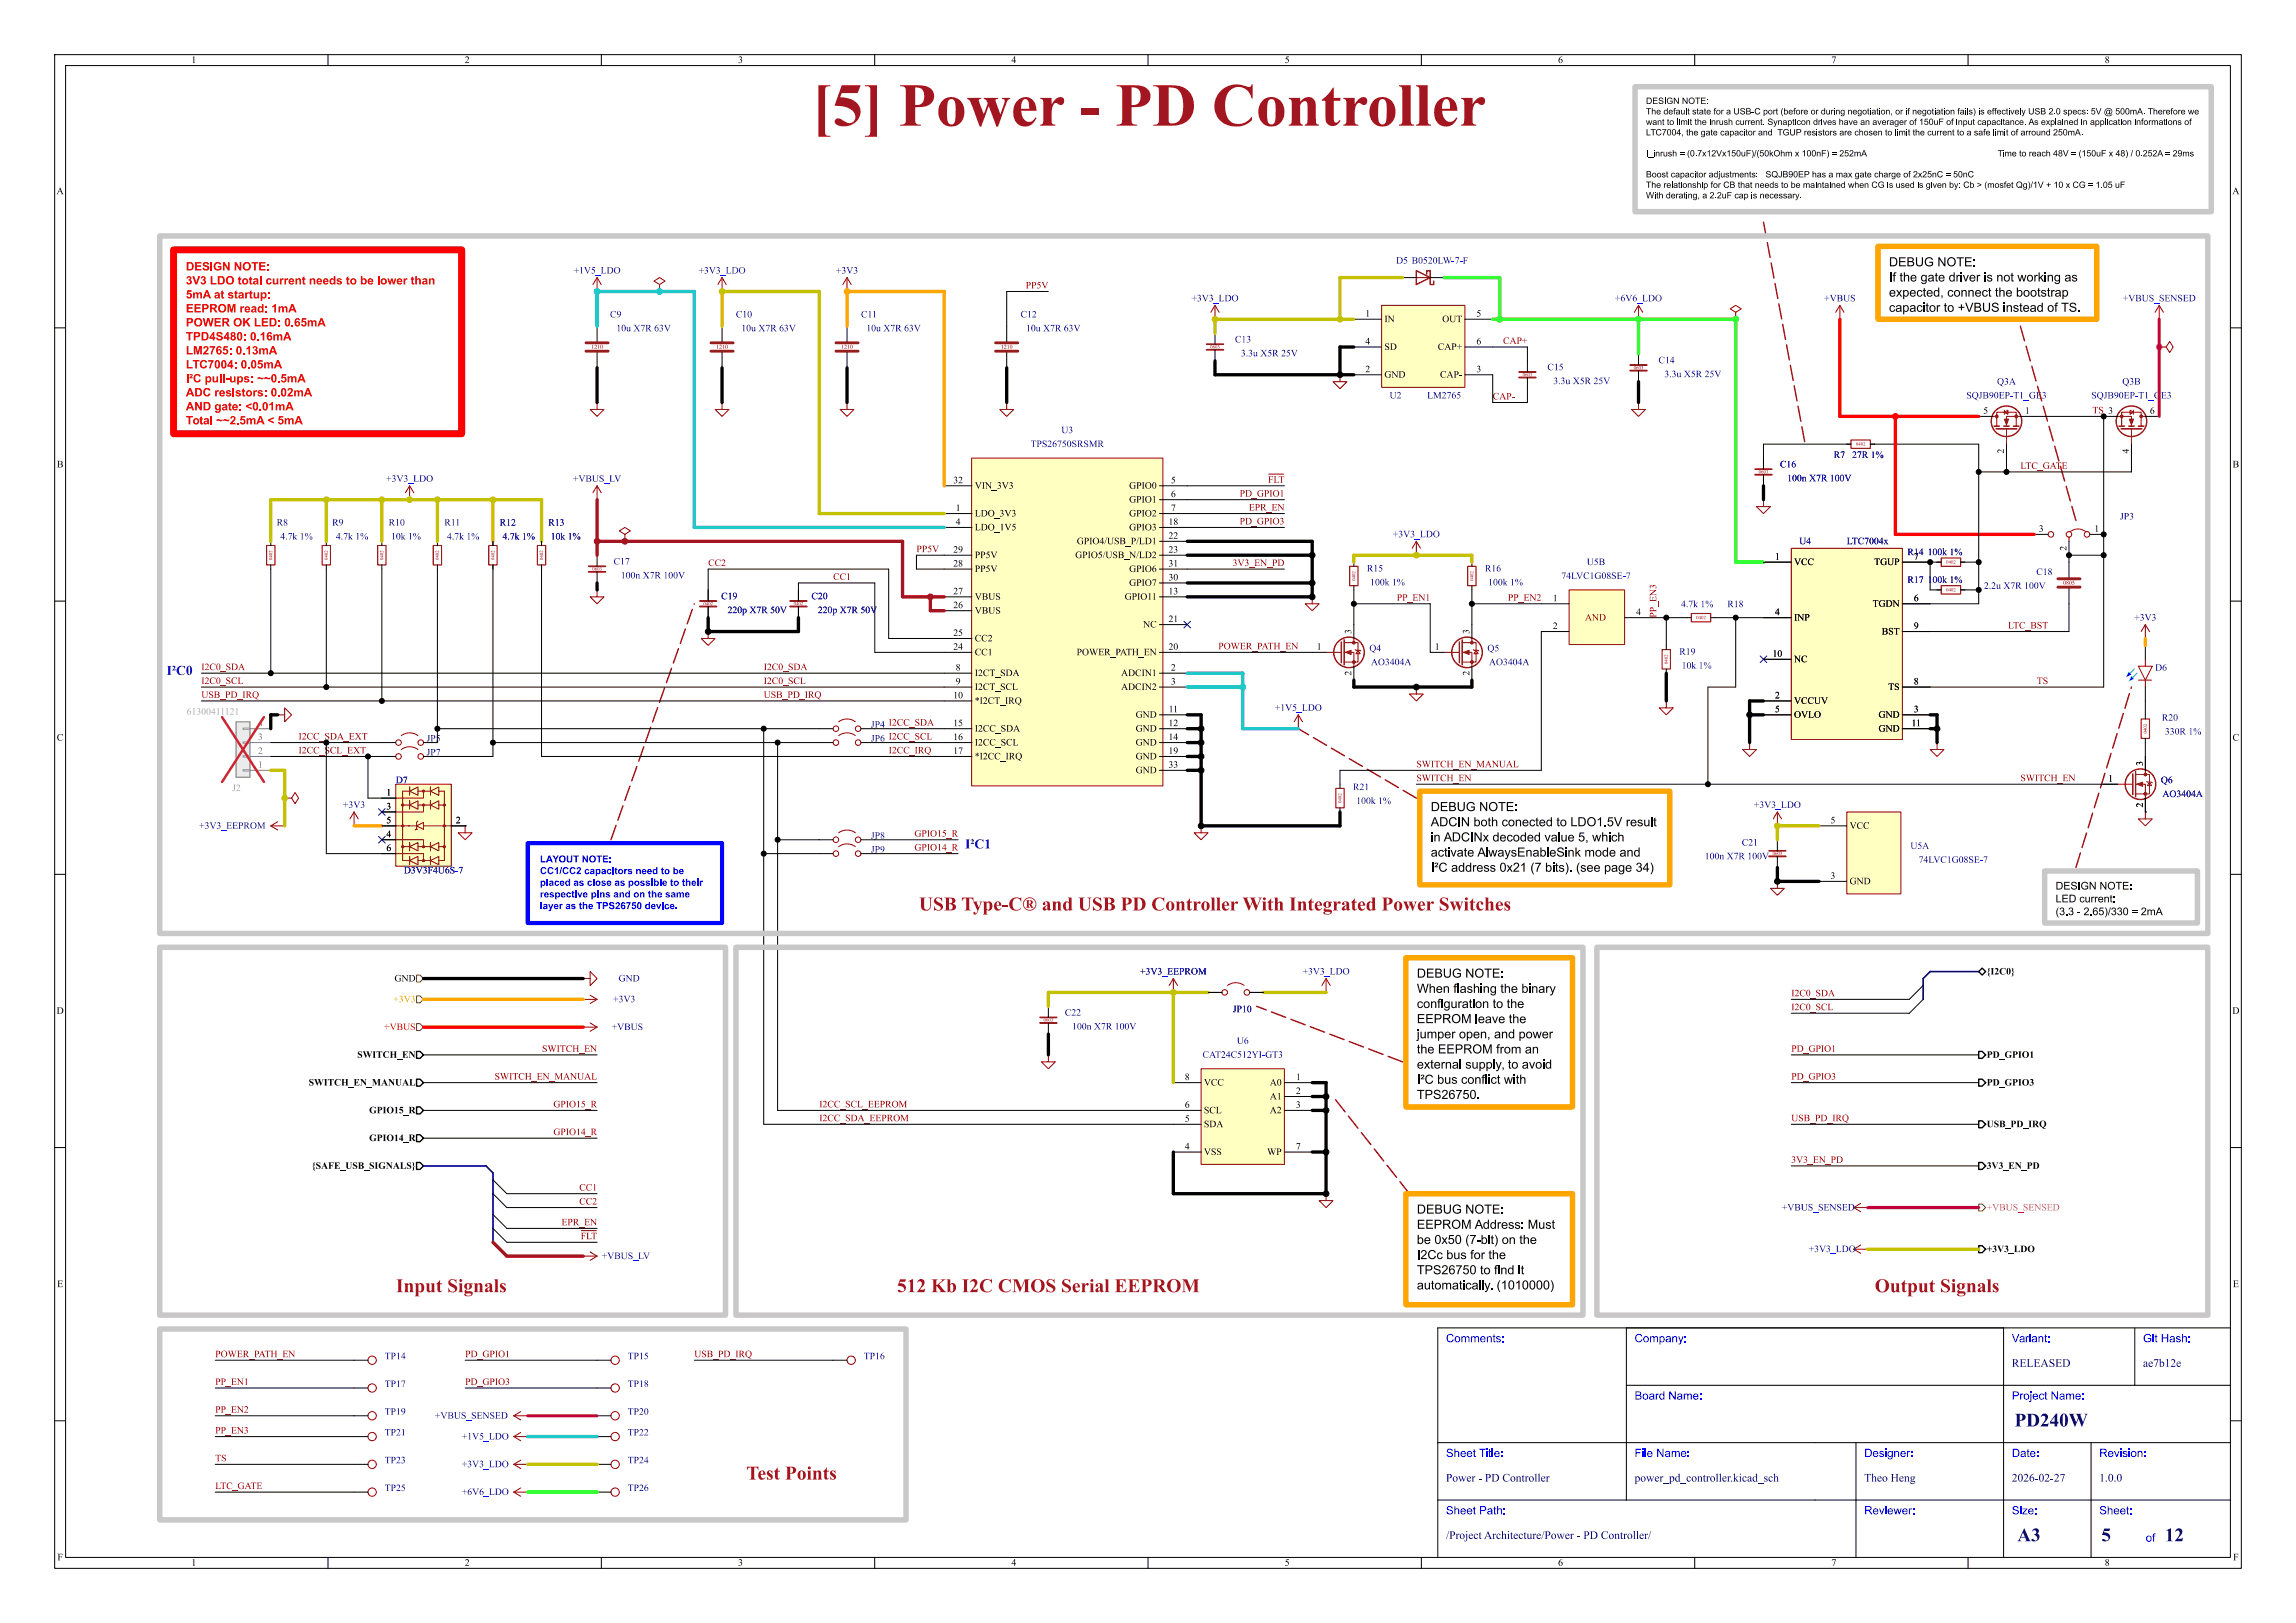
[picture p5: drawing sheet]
<svg xmlns="http://www.w3.org/2000/svg" width="420mm" height="297mm" viewBox="0 0 420 297" stroke-linecap="round" stroke-linejoin="round" font-family="sans-serif">
<defs><g id="words">
<text font-size="11.1" fill="#a21622" x="148.5" y="25.9">[5] Power- PD Controller</text>
<g font-size="3.5" fill="#a21622">
<text x="190.6" y="167.5">andUSBPD ControllerWith IntegratedPowerSwitches</text>
<text x="72.4" y="237.4">Input Signals</text>
<text x="164.1" y="237.4">512Kb I2C CMOS SerialEEPROM</text>
<text x="342.9" y="237.4">OutputSignals</text>
<text x="136.5" y="271.7">TestPoints</text>
</g>
<g font-size="3.5" fill="#00007f">
<text x="368.5" y="261.9">PD240W</text>
<text x="369" y="282.9">A3</text>
<text x="384.4" y="282.9">5</text>
<text x="396" y="282.9">12</text>
</g>
<g font-size="2.3">
<text x="345.5" y="52.4">If the gate driver is not working as</text>
<text x="345.5" y="55.2">expected, connect the bootstrap</text>
<text x="345.5" y="58">capacitor to +VBUS instead of TS.</text>
<text x="261.7" y="154.9">in ADCINx decoded value 5, which</text>
<text x="261.7" y="157.7">activate AlwaysEnableSink mode and</text>
<text x="259.2" y="182.6">When flashing the binary</text>
<text x="259.2" y="185.4">configuration to the</text>
<text x="259.2" y="190.9">jumper open, and power</text>
<text x="259.2" y="196.5">external supply, to avoid</text>
<text x="262.9" y="199.3">bus conflict with</text>
</g>
<g font-size="2.1" fill="#f00">
<text x="34" y="55.5">5mA at startup:</text>
<text x="37.4" y="70.8">pull-ups: ~~0.5mA</text>
</g>
<g font-size="2.1" fill="#00f">
<text x="264.5" y="246.2">Comments:</text>
<text x="299" y="246.2">Company:</text>
<text x="368" y="246.2">Variant:</text>
<text x="392" y="246.2">Git Hash:</text>
<text x="299" y="256.7">Board Name:</text>
<text x="368" y="256.7">Project Name:</text>
<text x="264.5" y="267.2">Sheet Title:</text>
<text x="299" y="267.2">File Name:</text>
<text x="341" y="267.2">Designer:</text>
<text x="368" y="267.2">Date:</text>
<text x="384" y="267.2">Revision:</text>
<text x="264.5" y="277.7">Sheet Path:</text>
<text x="341" y="277.7">Reviewer:</text>
<text x="368" y="277.7">Size:</text>
<text x="384" y="277.7">Sheet:</text>
<text x="392.5" y="282.7">of</text>
</g>
<g font-size="2.1" fill="#00007f">
<text x="368" y="250.7">RELEASED</text>
<text x="392" y="250.7">ae7b12e</text>
<text x="264.5" y="271.7">Power- PDController</text>
<text x="299" y="271.7">power_pd_controller.kicad_sch</text>
<text x="341" y="271.7">TheoHeng</text>
<text x="368" y="271.7">2026-02-27</text>
<text x="384" y="271.7">1.0.0</text>
<text x="264.5" y="282.2">/ProjectArchitecture/Power- PDController/</text>
</g>
<text font-size="1.9" x="376" y="165.9">LED current:</text>
<g font-size="1.8">
<text x="35" y="12">1</text>
<text x="85" y="12">2</text>
<text x="135" y="12">3</text>
<text x="185" y="12">4</text>
<text x="235" y="12">5</text>
<text x="285" y="12">6</text>
<text x="335" y="12">7</text>
<text x="385" y="12">8</text>
<text x="10.3" y="36">A</text>
<text x="408.3" y="36">A</text>
<text x="249.7" y="58.2">1</text>
<text x="253.2" y="59.4">IN</text>
<text x="263.8" y="59.4">OUT</text>
<text x="270.1" y="58.2">5</text>
<text x="249.7" y="63.2">4</text>
<text x="253.2" y="64.5">SD</text>
<text x="263" y="64.5">CAP+</text>
<text x="270.1" y="63.2">6</text>
<text x="249.7" y="68.3">2</text>
<text x="253.2" y="69.6">GND</text>
<text x="263.4" y="69.6">CAP-</text>
<text x="270.1" y="68.3">3</text>
<text x="362.8" y="75.9">5</text>
<text x="370.4" y="75.9">1</text>
<text x="393.3" y="75.9">6</text>
<text x="366.8" y="83" transform="rotate(-90 366.8 83)">2</text>
<text x="389.6" y="83" transform="rotate(-90 389.6 83)">4</text>
<text x="10.4" y="86">B</text>
<text x="174.4" y="88.6">32</text>
<text x="178.3" y="89.9">VIN_3V3</text>
<text x="206.5" y="89.9">GPIO0</text>
<text x="214.2" y="88.6">5</text>
<text x="408.4" y="86">B</text>
<text x="174.8" y="93.7">1</text>
<text x="178.3" y="95">LDO_3V3</text>
<text x="206.5" y="92.4">GPIO1</text>
<text x="206.5" y="95">GPIO2</text>
<text x="214.2" y="91.2">6</text>
<text x="214.2" y="93.7">7</text>
<text x="174.4" y="101.3">29</text>
<text x="174.8" y="96.3">4</text>
<text x="178.3" y="97.5">LDO_1V5</text>
<text x="197" y="100">GPIO4/USB_P/LD1</text>
<text x="206.5" y="97.5">GPIO3</text>
<text x="213.7" y="96.3">18</text>
<text x="213.7" y="98.8">22</text>
<text x="213.7" y="101.3">23</text>
<text x="372.9" y="97.5">3</text>
<text x="378.2" y="100.8" transform="rotate(-90 378.2 100.8)">2</text>
<text x="383.1" y="97.5">1</text>
<text x="174.4" y="103.9">28</text>
<text x="178.3" y="102.6">PP5V</text>
<text x="178.3" y="105.1">PP5V</text>
<text x="196.7" y="102.6">GPIO5/USB_N/LD2</text>
<text x="206.5" y="105.1">GPIO6</text>
<text x="206.5" y="107.7">GPIO7</text>
<text x="213.7" y="103.9">31</text>
<text x="213.7" y="106.4">30</text>
<text x="324.7" y="102.6">1</text>
<text x="328.2" y="103.9">VCC</text>
<text x="342.8" y="103.9">TGUP</text>
<text x="350.1" y="102.6">7</text>
<text x="174.4" y="109">27</text>
<text x="174.4" y="111.5">26</text>
<text x="178.3" y="110.2">VBUS</text>
<text x="178.3" y="112.7">VBUS</text>
<text x="205.7" y="110.2">GPIO11</text>
<text x="213.7" y="109">13</text>
<text x="284" y="110.2">1</text>
<text x="299.3" y="112.8">4</text>
<text x="324.7" y="112.8">4</text>
<text x="342.5" y="111.5">TGDN</text>
<text x="350.1" y="110.2">6</text>
<text x="174.4" y="116.6">25</text>
<text x="174.4" y="119.1">24</text>
<text x="178.3" y="117.8">CC2</text>
<text x="209.1" y="115.3">NC</text>
<text x="213.7" y="114">21</text>
<text x="213.7" y="119.1">20</text>
<text x="240.9" y="119.1">1</text>
<text x="247.4" y="116" transform="rotate(-90 247.4 116)">3</text>
<text x="262.4" y="119.1">1</text>
<text x="269" y="116" transform="rotate(-90 269 116)">3</text>
<text x="284" y="115.3">2</text>
<text x="328.2" y="114">INP</text>
<text x="344.2" y="116.6">BST</text>
<text x="350.1" y="115.3">9</text>
<text x="174.8" y="122.9">8</text>
<text x="174.8" y="125.5">9</text>
<text x="178.3" y="120.4">CC1</text>
<text x="178.3" y="124.2">I2CT_SDA</text>
<text x="196.9" y="120.4">POWER_PATH_EN</text>
<text x="205.1" y="124.2">ADCIN1</text>
<text x="214.2" y="122.9">2</text>
<text x="214.2" y="125.5">3</text>
<text x="247.4" y="123.6" transform="rotate(-90 247.4 123.6)">2</text>
<text x="269" y="123.6" transform="rotate(-90 269 123.6)">2</text>
<text x="324.2" y="120.4">10</text>
<text x="328.2" y="121.6">NC</text>
<text x="350.1" y="125.5">8</text>
<text x="174.4" y="128">10</text>
<text x="178.3" y="126.7">I2CT_SCL</text>
<text x="178.3" y="129.3">*I2CT_IRQ</text>
<text x="205.1" y="126.7">ADCIN2</text>
<text x="207.7" y="131.8">GND</text>
<text x="213.8" y="130.6">11</text>
<text x="324.7" y="128">2</text>
<text x="324.7" y="130.6">5</text>
<text x="328.2" y="129.3">VCCUV</text>
<text x="328.2" y="131.8">OVLO</text>
<text x="343.6" y="131.8">GND</text>
<text x="345.4" y="126.7">TS</text>
<text x="350.1" y="130.6">3</text>
<text x="10.4" y="136">C</text>
<text x="54.6" y="135.5">I2CC_SDA_EXT</text>
<text x="174.4" y="133.1">15</text>
<text x="174.4" y="135.6">16</text>
<text x="178.3" y="134.3">I2CC_SDA</text>
<text x="178.3" y="136.9">I2CC_SCL</text>
<text x="207.7" y="134.3">GND</text>
<text x="207.7" y="136.9">GND</text>
<text x="213.7" y="133.1">12</text>
<text x="213.7" y="135.6">14</text>
<text x="343.6" y="134.3">GND</text>
<text x="349.7" y="133.1">11</text>
<text x="408.4" y="136">C</text>
<text x="54.6" y="138.1">I2CC_SCL_EXT</text>
<text x="174.4" y="138.2">17</text>
<text x="178.3" y="139.4">*I2CC_IRQ</text>
<text x="207.7" y="139.4">GND</text>
<text x="207.7" y="142">GND</text>
<text x="213.7" y="138.2">19</text>
<text x="213.7" y="140.7">33</text>
<text x="385.6" y="143.3">1</text>
<text x="392.2" y="140.1" transform="rotate(-90 392.2 140.1)">3</text>
<text x="70.7" y="145.8">1</text>
<text x="70.7" y="148.3">3</text>
<text x="392.2" y="147.8" transform="rotate(-90 392.2 147.8)">2</text>
<text x="70.7" y="150.9">5</text>
<text x="70.7" y="153.4">4</text>
<text x="70.7" y="156">6</text>
<text x="83.4" y="150.9">2</text>
<text x="334.8" y="150.9">5</text>
<text x="338.3" y="152.1">VCC</text>
<text x="334.8" y="161">3</text>
<text x="338.3" y="162.3">GND</text>
<text x="363.4" y="178.8">{I2C0}</text>
<text x="72.2" y="180.1">GND</text>
<text x="10.3" y="186">D</text>
<text x="408.3" y="186">D</text>
<text x="65.3" y="194">SWITCH_EN</text>
<text x="216.7" y="197.9">8</text>
<text x="237" y="197.9">1</text>
<text x="363.4" y="194">PD_GPIO1</text>
<text x="56.5" y="199.1">SWITCH_EN_MANUAL</text>
<text x="216.7" y="202.9">6</text>
<text x="220.2" y="199.1">VCC</text>
<text x="232.3" y="199.1">A0</text>
<text x="232.3" y="201.6">A1</text>
<text x="237" y="200.4">2</text>
<text x="237" y="202.9">3</text>
<text x="363.4" y="199.1">PD_GPIO3</text>
<text x="67.5" y="209.3">GPIO14_R</text>
<text x="67.5" y="204.2">GPIO15_R</text>
<text x="216.7" y="205.5">5</text>
<text x="220.2" y="204.2">SCL</text>
<text x="220.2" y="206.7">SDA</text>
<text x="232.3" y="204.2">A2</text>
<text x="363.4" y="206.7">USB_PD_IRQ</text>
<text x="57" y="214.3">{SAFE_USB_SIGNALS}</text>
<text x="216.7" y="210.6">4</text>
<text x="220.2" y="211.8">VSS</text>
<text x="231.8" y="211.8">WP</text>
<text x="237" y="210.6">7</text>
<text x="363.4" y="214.3">3V3_EN_PD</text>
<text x="363.4" y="229.6">+3V3_LDO</text>
<text x="10.4" y="236">E</text>
<text x="408.4" y="236">E</text>
<text x="10.5" y="286">F</text>
<text x="35" y="287">1</text>
<text x="85" y="287">2</text>
<text x="135" y="287">3</text>
<text x="185" y="287">4</text>
<text x="235" y="287">5</text>
<text x="285" y="287">6</text>
<text x="335" y="287">7</text>
<text x="385" y="287">8</text>
<text x="408.5" y="286">F</text>
</g>
<g font-size="1.8" fill="#0000c2">
<text x="104.9" y="50.5">+1V5_LDO</text>
<text x="127.8" y="50.5">+3V3_LDO</text>
<text x="152.9" y="50.5">+3V3</text>
<text x="255.4" y="48.7">D5 B0520LW-7-F</text>
<text x="111.6" y="58.5">C9</text>
<text x="134.6" y="58.5">C10</text>
<text x="157.5" y="58.5">C11</text>
<text x="186.7" y="58.5">C12</text>
<text x="217.9" y="55.6">+3V3_LDO</text>
<text x="295.4" y="55.6">+6V6_LDO</text>
<text x="333.7" y="55.6">+VBUS</text>
<text x="388.3" y="55.6">+VBUS_SENSED</text>
<text x="112.8" y="61.1">10uX7R 63V</text>
<text x="135.6" y="61.1">10uX7R 63V</text>
<text x="158.5" y="61.1">10uX7R 63V</text>
<text x="187.7" y="61.1">10uX7R 63V</text>
<text x="225.9" y="63.1">C13</text>
<text x="227" y="65.7">3.3uX5R 25V</text>
<text x="283" y="68.2">C15</text>
<text x="284.1" y="70.7">3.3uX5R 25V</text>
<text x="303.4" y="66.9">C14</text>
<text x="304.5" y="69.5">3.3uX5R 25V</text>
<text x="365.3" y="70.8">Q3A</text>
<text x="388.2" y="70.8">Q3B</text>
<text x="254.2" y="73.4">U2</text>
<text x="261.1" y="73.4">LM2765</text>
<text x="359.7" y="73.4">SQJB90EP-T1_GE3</text>
<text x="382.5" y="73.4">SQJB90EP-T1_GE3</text>
<text x="188.5" y="82.3">TPS26750SRSMR</text>
<text x="194.1" y="79.7">U3</text>
<text x="70.6" y="88.6">+3V3_LDO</text>
<text x="104.8" y="88.6">+VBUS_LV</text>
<text x="325.6" y="86">C16</text>
<text x="326.9" y="88.5">100nX7R 100V</text>
<text x="335.4" y="84.3">R7</text>
<text x="338.8" y="84.3">27R1%</text>
<text x="387.8" y="95.5">JP3</text>
<text x="50.6" y="96.6">R8</text>
<text x="51.3" y="99.2">4.7k1%</text>
<text x="60.8" y="96.6">R9</text>
<text x="61.4" y="99.2">4.7k1%</text>
<text x="71.1" y="96.6">R10</text>
<text x="71.5" y="99.2">10k1%</text>
<text x="81.3" y="96.6">R11</text>
<text x="81.8" y="99.2">4.7k1%</text>
<text x="91.4" y="96.6">R12</text>
<text x="91.9" y="99.2">4.7k1%</text>
<text x="100.3" y="96.6">R13</text>
<text x="100.7" y="99.2">10k1%</text>
<text x="254.8" y="98.8">+3V3_LDO</text>
<text x="329.1" y="100">U4</text>
<text x="337.8" y="100">LTC7004x</text>
<text x="112.2" y="103.8">C17</text>
<text x="113.6" y="106.3">100nX7R 100V</text>
<text x="250" y="105">R15</text>
<text x="250.6" y="107.6">100k1%</text>
<text x="271.6" y="105">R16</text>
<text x="272.2" y="107.6">100k1%</text>
<text x="285.6" y="106.4">74LVC1G08SE-7</text>
<text x="290.3" y="103.9">U5B</text>
<text x="348.9" y="102">R14</text>
<text x="348.9" y="107.1">R17</text>
<text x="352.6" y="102">100k1%</text>
<text x="352.6" y="107.1">100k1%</text>
<text x="372.5" y="105.7">C18</text>
<text x="131.9" y="110.1">C19</text>
<text x="133.1" y="112.7">220pX7R 50V</text>
<text x="148.4" y="110.1">C20</text>
<text x="149.6" y="112.7">220pX7R 50V</text>
<text x="307.5" y="111.6">4.7k1%</text>
<text x="316" y="111.6">R18</text>
<text x="362.9" y="108.2">2.2uX7R 100V</text>
<text x="250.5" y="119.6">Q4</text>
<text x="272.1" y="119.6">Q5</text>
<text x="390.4" y="114">+3V3</text>
<text x="250.8" y="122.2">AO3404A</text>
<text x="272.4" y="122.2">AO3404A</text>
<text x="307.2" y="120.3">R19</text>
<text x="307.6" y="122.8">10k1%</text>
<text x="394.2" y="123.2">D6</text>
<text x="233.2" y="130.5">+1V5_LDO</text>
<text x="78" y="136.2">JP5</text>
<text x="159.3" y="133.6">JP4</text>
<text x="159.3" y="136.2">JP6</text>
<text x="395.4" y="132.3">R20</text>
<text x="396" y="134.9">330R1%</text>
<text x="72.4" y="143.8">D7</text>
<text x="78" y="138.7">JP7</text>
<text x="395.3" y="143.8">Q6</text>
<text x="62.7" y="148.3">+3V3</text>
<text x="247.5" y="145">R21</text>
<text x="248.1" y="147.6">100k1%</text>
<text x="320.8" y="148.3">+3V3_LDO</text>
<text x="395.6" y="146.3">AO3404A</text>
<text x="36.4" y="152.1">+3V3_EEPROM</text>
<text x="159.3" y="153.9">JP8</text>
<text x="318.6" y="155.2">C21</text>
<text x="349.4" y="155.8">U5A</text>
<text x="73.9" y="160.3">D3V3F4U6S-7</text>
<text x="159.3" y="156.5">JP9</text>
<text x="311.8" y="157.7">100nX7R 100V</text>
<text x="350.9" y="158.3">74LVC1G08SE-7</text>
<text x="208.6" y="178.8">+3V3_EEPROM</text>
<text x="238.3" y="178.8">+3V3_LDO</text>
<text x="112.2" y="183.9">+3V3</text>
<text x="113.2" y="180.1">GND</text>
<text x="225.5" y="185.7">JP10</text>
<text x="111.9" y="188.9">+VBUS</text>
<text x="194.8" y="186.3">C22</text>
<text x="196.1" y="188.9">100nX7R 100V</text>
<text x="226.2" y="191.5">U6</text>
<text x="220" y="194">CAT24C512YI-GT3</text>
<text x="325.9" y="222">+VBUS_SENSED</text>
<text x="110.1" y="230.9">+VBUS_LV</text>
<text x="330.8" y="229.6">+3V3_LDO</text>
<text x="70.4" y="249.2">TP14</text>
<text x="114.8" y="249.2">TP15</text>
<text x="158" y="249.2">TP16</text>
<text x="70.4" y="254.3">TP17</text>
<text x="114.8" y="254.3">TP18</text>
<text x="70.4" y="263.2">TP21</text>
<text x="70.4" y="259.3">TP19</text>
<text x="79.6" y="260.1">+VBUS_SENSED</text>
<text x="84.5" y="263.9">+1V5_LDO</text>
<text x="114.8" y="259.3">TP20</text>
<text x="114.8" y="263.2">TP22</text>
<text x="70.4" y="268.2">TP23</text>
<text x="84.5" y="269">+3V3_LDO</text>
<text x="114.8" y="268.2">TP24</text>
<text x="70.4" y="273.3">TP25</text>
<text x="84.5" y="274">+6V6_LDO</text>
<text x="114.8" y="273.3">TP26</text>
</g>
<g font-size="1.8" fill="#840000">
<text x="187.6" y="53">PP5V</text>
<text x="274.9" y="63.2">CAP+</text>
<text x="273" y="73.3">CAP-</text>
<text x="382.7" y="75.9">TS 3</text>
<text x="232" y="88.6">~{FLT}</text>
<text x="369.6" y="86">LTC_GATE</text>
<text x="226.8" y="91.1">PD_GPIO1</text>
<text x="228.4" y="93.6">EPR_EN</text>
<text x="167.6" y="101.3">PP5V</text>
<text x="226.8" y="96.2">PD_GPIO3</text>
<text x="129.5" y="103.8">CC2</text>
<text x="152.4" y="106.3">CC1</text>
<text x="225.5" y="103.8">3V3_EN_PD</text>
<text x="255.5" y="110.1">PP_EN1</text>
<text x="275.8" y="110.1">PP_EN2</text>
<text x="303.2" y="113" transform="rotate(-90 303.2 113)">PP_EN3</text>
<text x="222.8" y="119">POWER_PATH_EN</text>
<text x="289.9" y="114">AND</text>
<text x="367.3" y="115.2">LTC_BST</text>
<text x="36.8" y="122.8">I2C0_SDA</text>
<text x="36.8" y="125.4">I2C0_SCL</text>
<text x="139.7" y="125.4">I2C0_SCL</text>
<text x="139.7" y="122.8">I2C0_SDA</text>
<text x="372.6" y="125.4">TS</text>
<text x="36.8" y="127.9">USB_PD_IRQ</text>
<text x="139.7" y="127.9">USB_PD_IRQ</text>
<text x="162.6" y="133">I2CC_SDA</text>
<text x="162.6" y="135.5">I2CC_SCL</text>
<text x="162.6" y="138.1">I2CC_IRQ</text>
<text x="259.1" y="140.6">SWITCH_EN_MANUAL</text>
<text x="259.1" y="143.2">SWITCH_EN</text>
<text x="369.6" y="143.2">SWITCH_EN</text>
<text x="167.3" y="153.3">GPIO15_R</text>
<text x="167.3" y="155.9">GPIO14_R</text>
<text x="327.7" y="182.5">I2C0_SDA</text>
<text x="327.7" y="185.1">I2C0_SCL</text>
<text x="90.5" y="197.8">SWITCH_EN_MANUAL</text>
<text x="99.2" y="192.7">SWITCH_EN</text>
<text x="327.7" y="197.8">PD_GPIO3</text>
<text x="327.7" y="192.7">PD_GPIO1</text>
<text x="101.2" y="202.9">GPIO15_R</text>
<text x="149.9" y="202.9">I2CC_SCL_EEPROM</text>
<text x="101.2" y="207.9">GPIO14_R</text>
<text x="149.9" y="205.4">I2CC_SDA_EEPROM</text>
<text x="327.7" y="205.4">USB_PD_IRQ</text>
<text x="327.7" y="213">3V3_EN_PD</text>
<text x="106" y="218.1">CC1</text>
<text x="106" y="220.6">CC2</text>
<text x="102.7" y="224.4">EPR_EN</text>
<text x="106.2" y="227">~{FLT}</text>
<text x="39.4" y="248.6">POWER_PATH_EN</text>
<text x="85.1" y="248.6">PD_GPIO1</text>
<text x="127" y="248.6">USB_PD_IRQ</text>
<text x="39.4" y="253.7">PP_EN1</text>
<text x="85.1" y="253.7">PD_GPIO3</text>
<text x="39.4" y="262.5">PP_EN3</text>
<text x="39.4" y="258.7">PP_EN2</text>
<text x="39.4" y="267.6">TS</text>
<text x="39.4" y="272.7">LTC_GATE</text>
</g>
<g font-size="1.8" fill="#abaaa8">
<text x="34.1" y="131.3">61300411121</text>
<text x="42.5" y="145.2">J2</text>
</g>
<g font-size="1.8" fill="#7a7a77">
<text x="47.2" y="135.6">3</text>
<text x="47.2" y="133.1">4</text>
<text x="47.2" y="140.7">1</text>
<text x="47.2" y="138.2">2</text>
</g>
<g font-size="1.8" fill="#00f">
<text x="98.8" y="160.7">CC1/CC2 capacitors need to be</text>
<text x="98.8" y="162.8">placed as close as possible to their</text>
<text x="98.8" y="164.9">respective pins and on the same</text>
</g>
<text font-size="1.8" fill="#f90" x="71.9" y="183.9">+3V3</text>
<text font-size="1.8" fill="#f00" x="70.3" y="188.9">+VBUS</text>
<text font-size="1.8" fill="#c200c2" x="363.4" y="222">+VBUS_SENSED</text>
<g font-size="1.6">
<text x="301.1" y="21.6">The default state for a USB-C port (before or during negotiation, or if negotiation fails) is effectively USB 2.0 specs: 5V @ 500mA. Therefore we</text>
<text x="301.1" y="23.5">want to limit the inrush current. Synapticon drives have an averager of 150uF of input capacitance. As explained in application informations of</text>
<text x="301.1" y="25.4">LTC7004, the gate capacitor and TGUP resistors are chosen to limit the current to a safe limit of arround 250mA.</text>
<text x="301.1" y="33.1">Boost capacitor adjustments:</text>
<text x="301.1" y="35">The relationship for CB that needs to be maintained when CG is used is given by: Cb &gt; (mosfet Qg)/1V + 10 x CG = 1.05 uF</text>
<text x="322.9" y="33.1">SQJB90EP has a max gate charge of 2x25nC = 50nC</text>
<text x="301.1" y="36.9">With derating, a 2.2uF cap is necessary.</text>
</g>
<g font-size="1.1" fill="#840000">
<text x="108.2" y="64.1">1210</text>
<text x="131" y="64.1">1210</text>
<text x="153.9" y="64.1">1210</text>
<text x="183.1" y="64.1">1210</text>
<text x="377.4" y="107.3">0805</text>
</g>
<g font-size=".9" fill="#840000">
<text x="221.4" y="64">0603</text>
<text x="278.5" y="69.1">0603</text>
<text x="298.8" y="67.8">0603</text>
<text x="339.5" y="81.8">0402</text>
<text x="321.7" y="86.9">0603</text>
<text x="50" y="102.5" transform="rotate(-90 50 102.5)">0402</text>
<text x="60.2" y="102.5" transform="rotate(-90 60.2 102.5)">0402</text>
<text x="70.3" y="102.5" transform="rotate(-90 70.3 102.5)">0402</text>
<text x="80.5" y="102.5" transform="rotate(-90 80.5 102.5)">0402</text>
<text x="90.7" y="102.5" transform="rotate(-90 90.7 102.5)">0402</text>
<text x="99.6" y="102.5" transform="rotate(-90 99.6 102.5)">0402</text>
<text x="108.3" y="104.6">0603</text>
<text x="248.1" y="106.3" transform="rotate(-90 248.1 106.3)">0402</text>
<text x="269.7" y="106.3" transform="rotate(-90 269.7 106.3)">0402</text>
<text x="356" y="103.4">0402</text>
<text x="128.7" y="111">0402</text>
<text x="145.2" y="111">0402</text>
<text x="310.3" y="113.5">0402</text>
<text x="356" y="108.4">0402</text>
<text x="305.3" y="121.5" transform="rotate(-90 305.3 121.5)">0402</text>
<text x="392.9" y="134.2" transform="rotate(-90 392.9 134.2)">0402</text>
<text x="245.6" y="146.9" transform="rotate(-90 245.6 146.9)">0402</text>
<text x="324.2" y="156.7">0603</text>
<text x="190.9" y="187.2">0603</text>
</g>
</g></defs>
<g fill="none" stroke="#000" stroke-width=".18">
<path d="M10 10h400v277h-400zM12 12h396v273h-396zM60 10v2M110 10v2M160 10v2M210 10v2M260 10v2M310 10v2M360 10v2M10 60h2M408 60h2M10 110h2"/>
<path d="M408 110h2M10 160h2M408 160h2M10 210h2M408 210h2M297.5 253.5h110.5M297.5 243v31.5M366.5 243v42M390.5 243v10.5M408 243h-145v42M10 260h2M263 274.5h145"/>
<path d="M263 264h145M339.5 264v21M382.5 264v21M408 260h2M60 285v2M110 285v2M160 285v2M210 285v2M260 285v2M310 285v2M360 285v2"/>
</g>
<path d="M287 108h10.2v10h-10.2z" fill="#ffffc2"/>
<path d="M287 108h10.2v10h-10.2z" fill="none" stroke="#800000" stroke-width=".18"/>
<path d="M372.1 97.8h2.5M378.5 99.1v2.5M382.3 97.8h2.5M281.9 110.5h5.1M281.9 115.6h5.1M297.2 113h5.1M392.4 130.8v.8M392.4 135.1v.8M392.4 138.4v2.6M384.8 143.5h2.5M392.4 146.1v2.5M341.6 228.6h.1" fill="none" stroke="#000" stroke-width=".18"/>
<g fill="none" stroke="#840000" stroke-width=".18">
<path d="M378.5 98.3v.8M378.7 97.3a2.26 2.26 0 0 1 2.8 0M387.3 143.5h2.8M390.7 141.7h2.5v3.6h-2.5M390.7 143.5h1.7v2.6M392.4 141v.7M392.7 143l.1 .1h.8l.1 .2M393.2 143.1l.4 .7h-.8zM339.1 228.6l1.3 .8M339.1 228.6h2.5M340.4 227.8l-1.3 .8"/>
<circle cx="375.2" cy="97.8" r=".51"/>
<circle cx="378.5" cy="97.8" r=".51"/>
<circle cx="381.8" cy="97.8" r=".51"/>
</g>
<g fill="none" stroke="#840000" stroke-width=".25">
<path d="M390.1 141.6v3.8M390.7 141.2v4.6"/>
<circle cx="391.5" cy="143.5" r="2.79"/>
</g>
<g fill="#840000" stroke="#840000" stroke-width=".18">
<path d="M390.9 143.5l1-.4v.8z"/>
<circle cx="392.4" cy="141.7" r=".25"/>
<circle cx="392.4" cy="145.3" r=".25"/>
</g>
<path d="M391.7 131.6h1.5v3.5h-1.5z" fill="none" stroke="#840000" stroke-width=".2"/>
<path d="M390.4 122.4l-.8 .8" fill="none" stroke="#06f" stroke-width=".18"/>
<path d="M389.4 122.9l.5 .5-1 .6z" fill="#06f"/>
<path d="M390.9 123.2l-.8 .8" fill="none" stroke="#06f" stroke-width=".18"/>
<path d="M389.9 123.7l.5 .5-1 .5z" fill="#06f"/>
<g fill="none" stroke="#840000" stroke-width=".18">
<path d="M222.2 55.9l-.7 1.3M222.2 55.9l.8 1.3M222.2 55.9v2.5M245.1 68.6v1.3h1.3l-1.3 1.2-1.3-1.2h1.3M264.2 119.4h2.8M267.5 117.6h2.5v3.6h-2.5M267.5 119.4h1.7v2.5M269.2 116.8v.8M269.5 118.9l.1 .1h.8l.1 .1M270 119l.4 .6h-.8zM392.4 114.3v2.5M392.4 114.3l-.7 1.3"/>
<path d="M392.4 114.3l.8 1.3M259.1 125.7v1.3h1.2l-1.2 1.3-1.3-1.3h1.3M304.8 128.3v1.2h1.3l-1.3 1.3-1.3-1.3h1.3M320 135.9v1.3h1.3l-1.3 1.2-1.2-1.2h1.2M391.2 121.9h2.5l-1.3 2.6zM391.2 124.5h2.4M392.4 120.7v1.2M392.4 124.5v1.2M339.1 221h2.5"/>
</g>
<g fill="none" stroke="#000" stroke-width=".18">
<path d="M222.2 58.4h.1M222.2 61v2M222.2 64v2M245.1 68.6h.1M261.6 119.4h2.6M269.2 114.3v2.5M308.6 113h.8M312.9 113h.8M378.5 102.9v2.8M378.5 107.7v2.8M392.4 116.8h.1M392.4 118.1v2.6"/>
<path d="M259.1 125.7h.1M269.2 121.9v2.6M304.8 128.3h.1M320 135.9h.1M392.4 125.7v2.6M341.6 221h.1"/>
</g>
<path d="M376.4 105.9h4.1M376.4 107.4h4.1" fill="none" stroke="#840000" stroke-width=".51"/>
<path d="M220.7 63h3.1" fill="none" stroke="#840000" stroke-width=".3"/>
<path d="M220.7 64h3.1" fill="none" stroke="#840000" stroke-width=".33"/>
<g fill="none" stroke="#840000" stroke-width=".25">
<path d="M267 117.5v3.8M267.5 117.1v4.6"/>
<circle cx="268.4" cy="119.4" r="2.79"/>
</g>
<g fill="#840000" stroke="#840000" stroke-width=".18">
<path d="M267.7 119.4l1-.4v.8z"/>
<circle cx="269.2" cy="117.6" r=".25"/>
<circle cx="269.2" cy="121.2" r=".25"/>
</g>
<path d="M309.4 112.3h3.5v1.5h-3.5z" fill="none" stroke="#840000" stroke-width=".2"/>
<path d="M43.2 132.1h2.5v10.1h-2.5z" fill="#ebeae8"/>
<path d="M43.2 132.1h2.5v10.1h-2.5z" fill="none" stroke="#9c9b98" stroke-width=".25"/>
<path d="M44.4 138.3h1.3v.3h-1.3zM44.4 135.8h1.3v.2h-1.3zM44.4 133.2h1.3v.3h-1.3zM44.4 140.8h1.3v.3h-1.3z" fill="none" stroke="#9c9b98" stroke-width=".18"/>
<path d="M45.7 138.4h3.8M45.7 135.9h3.8M45.7 133.4h3.8M45.7 141h3.8" fill="none" stroke="#7a7a77" stroke-width=".18"/>
<path d="M40.6 131.2l7.7 11.9M48.3 131.2l-7.7 11.9" fill="none" stroke="#e12e31" stroke-width=".46"/>
<path d="M299.7 55.9l-.7 1.3M299.7 55.9l.8 1.3M299.7 55.9v2.5M317.5 57.2l1-.7-1-.6-1 .6 1 .7v1.2M299.7 73.7v1.2h1.3l-1.3 1.3-1.3-1.3h1.3M322.6 91.4v1.3h1.2l-1.2 1.3-1.3-1.3h1.3M49.5 151.1l1.3 .8M49.5 151.1h2.6M50.8 150.4l-1.3 .7" fill="none" stroke="#840000" stroke-width=".18"/>
<path d="M299.7 58.4h.1M317.5 58.4h.1M279.4 66v2.1M279.4 69.1v2M299.7 73.7h.1M299.7 64.8v2M299.7 67.8v2.1M322.6 91.4h.1M304.8 118.1v.8M304.8 122.4v.8M52.1 151.1h.1" fill="none" stroke="#000" stroke-width=".18"/>
<path d="M304 118.9h1.6v3.5h-1.6z" fill="none" stroke="#840000" stroke-width=".2"/>
<path d="M277.9 68.1h3M298.2 66.8h3" fill="none" stroke="#840000" stroke-width=".3"/>
<path d="M277.9 69.1h3M298.2 67.8h3" fill="none" stroke="#840000" stroke-width=".33"/>
<path d="M252.7 55.9h15.3v15h-15.3z" fill="#ffffc2"/>
<path d="M252.7 55.9h15.3v15h-15.3z" fill="none" stroke="#800000" stroke-width=".18"/>
<g fill="none" stroke="#000" stroke-width=".18">
<path d="M247.6 58.4h5.1M268 58.4h5M247.6 63.5h5.1M247.6 68.6h5.1M268 63.5h5M268 68.6h5M129.5 108v2M129.5 111v2M247.6 102.9v.7M247.6 107.2v.8M269.2 102.9v.7M269.2 107.2v.8"/>
<path d="M242.6 181.6h.1M96.5 259.1h.1M109.2 259.1h2.6M109.2 248.9h2.6M109.2 273h2.6"/>
</g>
<path d="M246.9 103.6h1.5v3.6h-1.5zM268.5 103.6h1.5v3.6h-1.5z" fill="none" stroke="#840000" stroke-width=".2"/>
<path d="M128 110h3.1" fill="none" stroke="#840000" stroke-width=".3"/>
<path d="M128 111h3.1" fill="none" stroke="#840000" stroke-width=".33"/>
<g fill="none" stroke="#840000" stroke-width=".18">
<path d="M242.6 179.1l-.8 1.2M242.6 179.1l.7 1.2M242.6 179.1v2.5M94 259.1l1.2 .7M94 259.1h2.5M95.2 258.3l-1.2 .8"/>
<circle cx="112.5" cy="259.1" r=".76"/>
<circle cx="112.5" cy="248.9" r=".76"/>
<circle cx="112.5" cy="273" r=".76"/>
</g>
<path d="M219.7 195.6h15.2v17.5h-15.2z" fill="#ffffc2"/>
<path d="M219.7 195.6h15.2v17.5h-15.2z" fill="none" stroke="#800000" stroke-width=".18"/>
<g fill="none" stroke="#000" stroke-width=".18">
<path d="M109.2 53.3h.1M120.6 53.3h.1M132.1 53.3h.1M154.9 53.3h.1M256.5 50.8h2.6M261.6 50.8h2.6M259.1 101.6h.1M325.1 153.7v2M325.1 156.7v2.1M325.1 161.3h.1M214.6 181.6h.1M214.6 198.1h5.1"/>
<path d="M221 181.6h2.5M228.6 181.6h2.5M234.9 198.1h5.1M214.6 203.2h5.1M214.6 205.7h5.1M214.6 210.8h5.1M234.9 203.2h5.1M234.9 210.8h5.1M234.9 200.7h5.1M242.6 218.4h.1M106.7 229.9h.1M109.2 254h2.6"/>
<path d="M152.4 248.9h2.5M64.8 273h2.5M96.5 268h.1M96.5 273h.1M96.5 262.9h.1M109.2 262.9h2.6M109.2 268h2.6"/>
</g>
<g fill="none" stroke="#840000" stroke-width=".18">
<path d="M109.2 50.8l-.7 1.3M109.2 50.8l.8 1.3M109.2 50.8v2.5M120.6 52.1l1.1-.7-1.1-.6-1 .6 1 .7v1.2M132.1 50.8l-.8 1.3M132.1 50.8l.7 1.3M132.1 50.8v2.5M154.9 50.8l-.7 1.3M154.9 50.8l.8 1.3M154.9 50.8v2.5M259.1 50.8h2.5M259.1 99.1l-.8 1.2"/>
<path d="M259.1 99.1l.7 1.2M259.1 99.1v2.5M214.6 179.1l-.7 1.2M214.6 179.1l.8 1.2M214.6 179.1v2.5M325.1 161.3v1.3h1.3l-1.3 1.2-1.3-1.2h1.3M224.5 180.3a2.54 2.54 0 0 1 3.1 0M242.6 218.4v1.3h1.2l-1.2 1.3-1.3-1.3h1.3M106.7 229.9h2.5M107.9 229.1l1.3 .8M109.2 229.9l-1.3 .7M94 268l1.2 .7"/>
<path d="M94 268h2.5M94 273l1.2 .8M94 273h2.5M94 262.9l1.2 .8M94 262.9h2.5M95.2 267.2l-1.2 .8M95.2 272.3l-1.2 .7M95.2 262.1l-1.2 .8"/>
<circle cx="224" cy="181.6" r=".51"/>
<circle cx="228.1" cy="181.6" r=".51"/>
<circle cx="112.5" cy="254" r=".76"/>
<circle cx="155.7" cy="248.9" r=".76"/>
<circle cx="68.1" cy="273" r=".76"/>
<circle cx="112.5" cy="262.9" r=".76"/>
<circle cx="112.5" cy="268" r=".76"/>
</g>
<path d="M259.1 49.5l2.5 1.3-2.5 1.3zM261 50.2v-.7h.6v2.6h.7v-.7" fill="none" stroke="#840000" stroke-width=".25"/>
<path d="M323.6 155.7h3" fill="none" stroke="#840000" stroke-width=".3"/>
<path d="M323.6 156.7h3" fill="none" stroke="#840000" stroke-width=".33"/>
<path d="M337.8 148.6h9.9v15h-9.9z" fill="#ffffc2"/>
<path d="M337.8 148.6h9.9v15h-9.9z" fill="none" stroke="#800000" stroke-width=".18"/>
<g fill="none" stroke="#000" stroke-width=".18">
<path d="M109.2 59.7v2.8M132.1 59.7v2.8M154.9 59.7v2.8M184.1 59.7v2.8M395 58.4h.1M109.2 73.7h.1M109.2 64.5v2.8M132.1 73.7h.1M132.1 64.5v2.8M154.9 73.7h.1M154.9 64.5v2.8M184.1 73.7h.1"/>
<path d="M184.1 64.5v2.8M384.8 76.2h2.5M392.4 76.2h2.6M395 63.5h.1M389.9 81.3v2.5M129.5 115.6h.1M50.8 130.8h.1M69.8 135.9h2.6M69.8 138.4h2.6M237.5 133.4h.1M52.1 146.1h.1M64.8 151.1h.1"/>
<path d="M85.1 151.1h.1M325.1 151.1h.1M332.7 151.1h5.1M392.4 148.6h.1M332.7 161.3h5.1M191.8 193h.1M191.8 184.2v2M191.8 187.2v2"/>
</g>
<g fill="none" stroke="#840000" stroke-width=".18">
<path d="M395 55.9l-.8 1.3M395 55.9l.7 1.3M395 55.9v2.5M109.2 73.7v1.2h1.3l-1.3 1.3-1.3-1.3h1.3M132.1 73.7v1.2h1.2l-1.2 1.3-1.3-1.3h1.3M154.9 73.7v1.2h1.3l-1.3 1.3-1.2-1.3h1.2M184.1 73.7v1.2h1.3l-1.3 1.3-1.2-1.3h1.2M387.3 76.2h2.6v1.8M388.1 78v-2.6h3.6v2.6M389.6 75.1l.7 .3-.7 .4zM389.9 78.5v2.8M390.3 75.1v.7"/>
<path d="M391.7 76.2h.7M395 63.5h1.2l.7-1 .6 1-.6 1-.7-1M129.5 115.6v1.2h1.3l-1.3 1.3-1.2-1.3h1.2M50.8 130.8h1.3v-1.3l1.2 1.3-1.2 1.3v-1.3M73.4 134.6a2.54 2.54 0 0 1 3.1 0M73.4 137.2a2.54 2.54 0 0 1 3.1 0M237.5 130.8l-.8 1.3M237.5 130.8l.8 1.3M237.5 130.8v2.6M52.1 146.1h1.2l.7-1.1 .6 1.1-.6 1-.7-1M64.8 148.6l-.8 1.3M64.8 148.6l.7 1.3"/>
<path d="M64.8 148.6v2.5M85.1 151.1v1.3h1.3l-1.3 1.3-1.3-1.3h1.3M325.1 148.6l-.7 1.3M325.1 148.6l.8 1.3M325.1 148.6v2.5M392.4 148.6v1.3h1.3l-1.3 1.2-1.2-1.2h1.2M191.8 193v1.3h1.2l-1.2 1.3-1.3-1.3h1.3"/>
<circle cx="72.9" cy="138.4" r=".51"/>
<circle cx="72.9" cy="135.9" r=".51"/>
<circle cx="77" cy="135.9" r=".51"/>
<circle cx="77" cy="138.4" r=".51"/>
</g>
<g fill="none" stroke="#840000" stroke-width=".25">
<path d="M387.6 78h1M388 78.5h3.8M389.4 78h1M391.2 78h1"/>
<circle cx="389.9" cy="77.1" r="2.79"/>
</g>
<g fill="#840000" stroke="#840000" stroke-width=".18">
<path d="M389.5 76.7h.8l-.4 1z"/>
<circle cx="391.7" cy="76.2" r=".25"/>
<circle cx="388.1" cy="76.2" r=".25"/>
</g>
<path d="M190.2 186.2h3.1" fill="none" stroke="#840000" stroke-width=".3"/>
<path d="M190.2 187.2h3.1" fill="none" stroke="#840000" stroke-width=".33"/>
<path d="M107.2 62.7h4.1M107.2 64.3h4.1M130 62.7h4.1M130 64.3h4.1M152.9 62.7h4.1M152.9 64.3h4.1M182.1 62.7h4.1M182.1 64.3h4.1" fill="none" stroke="#840000" stroke-width=".51"/>
<path d="M72.4 143.5h10.1v15h-10.1z" fill="#ffffc2"/>
<g fill="none" stroke="#840000" stroke-width=".18">
<path d="M364.5 76.2h.8M365.3 78v-2.6h3.5v2.6M366.6 75.4l.7-.3v.7zM366.6 75.1v.7M367 78.5v2.8M369.6 76.2h-2.6v1.8M109.2 88.9l-.7 1.3M109.2 88.9l.8 1.3M109.2 88.9v2.5M240 109.2v1.3h1.3l-1.3 1.3-1.2-1.3h1.2M242.6 119.4h2.8M245.9 117.6h2.5v3.6h-2.5"/>
<path d="M245.9 119.4h1.7v2.5M247.6 116.8v.8M247.9 118.9l.1 .1h.8l.1 .1M248.4 119l.4 .6h-.8zM153.4 132.1a2.54 2.54 0 0 1 3.1 0M153.4 134.6a2.54 2.54 0 0 1 3.1 0M354.3 135.9v1.3h1.3l-1.3 1.2-1.2-1.2h1.2M72.4 153.7h5.1v1.1M72.4 156.2h5.1v1.3M73.7 151.2v6.3h1.2l1.6-.8v1.5l-1.6-.7v-.8v1.5M73.7 147.3h1.2M73.7 154.9h1.2"/>
<path d="M74.9 144.8h-1.2v6.2M74.9 144.8l1.6-.8v1.5l-1.6-.7v-.8v1.5M74.9 147.3l1.6-.7v1.5l-1.6-.8v-.7v1.5M74.9 154.9l1.6-.7v1.5l-1.6-.8v-.7v1.5M76.2 151.8h.1M76.2 151.6l-.3 .3M76.5 150.2l-.3 .3v1.1v-.5l1.3-.6v1.3l-1.3-.7h-3.8M76.5 144.8h2.2l1.6-.8v1.5l-1.6-.7v-.8v1.5M76.5 147.3h2.2l1.6-.7v1.5l-1.6-.8v-.7v1.5M76.5 154.9h2.2l1.6-.7v1.5l-1.6-.8v-.7v1.5M76.5 157.5h2.2l1.6-.8v1.5l-1.6-.7v-.8v1.5M77.5 144.7v1.4h-5.1"/>
<path d="M77.5 147.3v1.3h-5.1M77.5 151.1h5.1M80.3 144.8h1v12.7h-1M80.3 147.3h.7M80.3 154.9h.7M153.4 154.9a2.54 2.54 0 0 1 3.1 0M153.4 152.4a2.54 2.54 0 0 1 3.1 0M219.7 151.1v1.3h1.3l-1.3 1.3-1.3-1.3h1.3M106.7 179.1h1.2v-1.3l1.3 1.3-1.3 1.2v-1.2M106.7 188h2.5M106.7 182.9h2.5M107.9 187.2l1.3 .8"/>
<path d="M107.9 182.1l1.3 .8M109.2 188l-1.3 .7M109.2 182.9l-1.3 .7"/>
<circle cx="152.9" cy="133.4" r=".51"/>
<circle cx="152.9" cy="135.9" r=".51"/>
<circle cx="157" cy="133.4" r=".51"/>
<circle cx="157" cy="135.9" r=".51"/>
<circle cx="152.9" cy="153.7" r=".51"/>
<circle cx="152.9" cy="156.2" r=".51"/>
<circle cx="157" cy="156.2" r=".51"/>
<circle cx="157" cy="153.7" r=".51"/>
<circle cx="68.1" cy="254" r=".76"/>
<circle cx="68.1" cy="259.1" r=".76"/>
<circle cx="68.1" cy="248.9" r=".76"/>
<circle cx="68.1" cy="262.9" r=".76"/>
<circle cx="68.1" cy="268" r=".76"/>
</g>
<path d="M72.4 143.5h10.1v15h-10.1z" fill="none" stroke="#800000" stroke-width=".18"/>
<g fill="#840000" stroke="#840000" stroke-width=".18">
<path d="M246.1 119.4l1-.4v.8z"/>
<path d="M366.6 76.7h.8l-.4 1z"/>
<circle cx="73.7" cy="147.3" r=".2"/>
<circle cx="73.7" cy="151.1" r=".2"/>
<circle cx="73.7" cy="154.9" r=".2"/>
<circle cx="77.5" cy="144.8" r=".2"/>
<circle cx="77.5" cy="147.3" r=".2"/>
<circle cx="77.5" cy="154.9" r=".2"/>
<circle cx="77.5" cy="157.5" r=".2"/>
<circle cx="81.3" cy="147.3" r=".2"/>
<circle cx="81.3" cy="151.1" r=".2"/>
<circle cx="81.3" cy="154.9" r=".2"/>
<circle cx="247.6" cy="117.6" r=".25"/>
<circle cx="247.6" cy="121.2" r=".25"/>
<circle cx="365.3" cy="76.2" r=".25"/>
<circle cx="368.8" cy="76.2" r=".25"/>
</g>
<g fill="none" stroke="#000" stroke-width=".18">
<path d="M361.9 76.2h2.6M369.6 76.2h2.5M80 99.1v.7M90.2 99.1v.7M99.1 99.1v.7M109.2 91.4h.1M322.6 83.8v2.1M322.6 86.9v2M337.8 81.3h.8M342.1 81.3h.8M367 81.3v2.5M80 103.4v.7"/>
<path d="M90.2 103.4v.7M99.1 103.4v.7M146 108v2M146 111v2M240 109.2h.1M240 119.4h2.6M247.6 114.3v2.5M354.3 102.9h.8M354.3 108h.8M358.6 102.9h.8M358.6 108h.8M149.9 133.4h2.5"/>
<path d="M149.9 135.9h2.5M157.5 133.4h2.5M157.5 135.9h2.5M247.6 121.9v2.6M354.3 135.9h.1M69.8 146.1h2.6M69.8 148.6h2.6M69.8 151.1h2.6M69.8 153.7h2.6M69.8 156.2h2.6M82.5 151.1h2.6M149.9 153.7h2.5"/>
<path d="M149.9 156.2h2.5M157.5 153.7h2.5M157.5 156.2h2.5M219.7 151.1h.1M245.1 143.5v.8M245.1 147.8v.8M106.7 179.1h.1M106.7 188h.1M106.7 182.9h.1M64.8 248.9h2.5M64.8 254h2.5M64.8 259.1h2.5"/>
<path d="M64.8 268h2.5M64.8 262.9h2.5"/>
</g>
<path d="M79.2 99.8h1.6v3.6h-1.6zM89.4 99.8h1.5v3.6h-1.5zM98.3 99.8h1.5v3.6h-1.5zM338.6 80.5h3.5v1.5h-3.5zM355.1 102.1h3.5v1.5h-3.5zM355.1 107.2h3.5v1.5h-3.5zM244.3 144.3h1.6v3.5h-1.6z" fill="none" stroke="#840000" stroke-width=".2"/>
<g fill="none" stroke="#840000" stroke-width=".25">
<path d="M364.7 78h1.1M365.1 78.5h3.8M366.5 78h1M368.3 78h1M245.4 117.5v3.8M245.9 117.1v4.6"/>
<circle cx="367" cy="77.1" r="2.79"/>
<circle cx="246.8" cy="119.4" r="2.79"/>
</g>
<path d="M321.1 85.9h3M144.5 110h3.1" fill="none" stroke="#840000" stroke-width=".3"/>
<path d="M321.1 86.9h3M144.5 111h3.1" fill="none" stroke="#840000" stroke-width=".33"/>
<path d="M177.7 83.8h35v60h-35z" fill="#ffffc2"/>
<path d="M177.7 83.8h35v60h-35z" fill="none" stroke="#800000" stroke-width=".18"/>
<g fill="none" stroke="#000" stroke-width=".18">
<path d="M336.5 58.4h.1M59.7 99.1v.7M69.8 99.1v.7M74.9 91.4h.1M114.3 99.1h.1M172.7 88.9h5.1M172.7 94h5.1M172.7 96.5h5.1M212.1 88.9h5.1M212.1 94h5.1M212.1 96.5h5.1M212.1 91.4h5.1"/>
<path d="M212.1 99.1h5.1M59.7 103.4v.7M69.8 103.4v.7M172.7 101.6h5.1M172.7 104.1h5.1M172.7 109.2h5.1M172.7 111.8h5.1M172.7 116.8h5.1M172.7 119.4h5.1M212.1 101.6h5.1M212.1 104.1h5.1M212.1 109.2h5.1"/>
<path d="M212.1 119.4h5.1M212.1 106.7h5.1M212.1 114.3h5.1M172.7 123.2h5.1M172.7 125.7h5.1M172.7 128.3h5.1M172.7 133.4h5.1M172.7 135.9h5.1M172.7 138.4h5.1M212.1 123.2h5.1M212.1 125.7h5.1M212.1 133.4h5.1"/>
<path d="M212.1 135.9h5.1M212.1 138.4h5.1M212.1 130.8h5.1M212.1 141h5.1"/>
</g>
<path d="M58.9 99.8h1.6v3.6h-1.6zM69.1 99.8h1.5v3.6h-1.5z" fill="none" stroke="#840000" stroke-width=".2"/>
<path d="M336.5 55.9l-.7 1.3M336.5 55.9l.8 1.3M336.5 55.9v2.5M74.9 88.9l-.7 1.3M74.9 88.9l.8 1.3M74.9 88.9v2.5M114.3 97.8l1-.6-1-.7-1 .7 1 .6v1.3" fill="none" stroke="#840000" stroke-width=".18"/>
<path d="M327.7 100.3h20.3v35h-20.3z" fill="#ffffc2"/>
<path d="M327.7 100.3h20.3v35h-20.3z" fill="none" stroke="#800000" stroke-width=".18"/>
<g fill="none" stroke="#000" stroke-width=".18">
<path d="M191.8 53.3h-7.7v6.4M273 63.5h6.4v2.5M273 68.6v5.1h6.4v-2.6M372.1 76.2h12.7v49.5h-36.8M49.5 99.1v.7M217.2 88.9h17.7M217.2 94h17.7M217.2 91.4h17.7M217.2 96.5h17.7M337.8 81.3h-15.2v2.5M342.9 81.3h19v29.2h-13.9M367 83.8v2.6"/>
<path d="M389.9 83.8v2.6h-28M49.5 103.4v19.8M59.7 104.1v21.6M69.8 104.1v24.2M80 104.1v31.8M90.2 104.1v34.3h-10.2M99.1 104.1v34.3h73.6M109.2 108h.1M109.2 101.6v2M109.2 104.6v2.1M129.5 108v-3.9h33.1v12.7h10.1M146 108v-1.3h14v12.7h12.7"/>
<path d="M172.7 101.6h-5.1v2.5h5.1M217.2 119.4h22.8M217.2 104.1h17.7M247.6 110.5h14v8.9M247.6 108v6.3M269.2 110.5h12.7M269.2 108v6.3M281.9 115.6v25.4h-36.8v2.5M302.3 113h6.3M304.8 113v5.1M313.7 113h14M317.5 113v12.7h-5.1v17.8"/>
<path d="M322.6 102.9h5.1M348 102.9h6.3M353.1 102.9v5.1h1.2M359.4 102.9h2.5M359.4 108h2.5M378.5 110.5v5.1h-30.5M384.8 101.6h-6.3v1.3M36.8 128.3h135.9M36.8 125.7h135.9M36.8 123.2h135.9M49.5 135.9h20.3M49.5 138.4h20.3"/>
<path d="M59.7 135.9v20.3h10.1M67.3 138.4v7.7h2.5M80 133.4h69.9M90.2 135.9h59.7M139.7 133.4v72.3h74.9M142.2 135.9v67.3h72.4M160 133.4h12.7M160 135.9h12.7M322.6 120.7h5.1M322.6 128.3h5.1M322.6 130.8h5.1M348 130.8h5.1"/>
<path d="M348 133.4h5.1M392.4 128.3v2.5M392.4 135.9v2.5M139.7 156.2h10.2M142.2 153.7h7.7M160 153.7h15.3M160 156.2h15.3M259.1 143.5h125.7M77.5 198.1h31.7M77.5 193h31.7M327.7 198.1h34.2M327.7 193h34.2"/>
<path d="M351.8 182.9l-2.6 2.5h-21.5M351.8 180.3l-2.6 2.6h-21.5M77.5 203.2h31.7M77.5 208.3h31.7M90.2 218.4l2.5 2.6h16.5M90.2 215.9l2.5 2.5h16.5M327.7 213.4h34.2M327.7 205.7h34.2M90.2 222.2l2.5 2.6h16.5M90.2 224.8l2.5 2.5h16.5M39.4 248.9h25.4M39.4 254h25.4"/>
<path d="M39.4 259.1h25.4M85.1 248.9h24.1M85.1 254h24.1M127 248.9h25.4M39.4 268h25.4M39.4 262.9h25.4M39.4 273h25.4"/>
</g>
<path d="M109.2 108v1.2h1.3l-1.3 1.3-1.3-1.3h1.3" fill="none" stroke="#840000" stroke-width=".18"/>
<path d="M107.7 103.6h3" fill="none" stroke="#840000" stroke-width=".3"/>
<path d="M107.7 104.6h3" fill="none" stroke="#840000" stroke-width=".33"/>
<path d="M48.8 99.8h1.5v3.6h-1.5z" fill="none" stroke="#840000" stroke-width=".2"/>
<path d="M361.9 177.8l.7-.6 .6 .6-.6 .6zM76.2 192.4h.6l.7 .6-.7 .7h-.6zM76.2 197.5h.6l.7 .6-.7 .7h-.6zM361.9 197.5h.7l.6 .6-.6 .7h-.7zM361.9 192.4h.7l.6 .6-.6 .7h-.7zM76.2 207.6h.6l.7 .7-.7 .6h-.6zM76.2 202.6h.6l.7 .6-.7 .6h-.6zM76.2 212.7h.6l.7 .7-.7 .6h-.6zM361.9 212.7h.7l.6 .7-.6 .6h-.7zM361.9 205.1h.7l.6 .6-.6 .7h-.7zM361.9 228h.7l.6 .6-.6 .6h-.7z" fill="none" stroke="#000" stroke-width=".25"/>
<path d="M76.2 178.4h.6l.7 .7-.7 .6h-.6zM76.2 187.3h.6l.7 .7-.7 .6h-.6zM76.2 182.2h.6l.7 .7-.7 .6h-.6zM361.9 220.3h.7l.6 .7-.6 .6h-.7z" fill="none" stroke="#725600" stroke-width=".18"/>
<path d="M322.6 40.6l7.6 40.7M369.6 59.7l10.1 35.6M111.8 153.7l15.2-43.2M259.1 146.1l-21.6-12.7M379.7 158.8l10.2-33.1M256.5 194.3l-26.6-10.1M257.8 218.4l-14-17.7" fill="none" stroke="#980000" stroke-width=".25" stroke-dasharray="2.8 1"/>
<path d="M361.9 177.8h-8.8l-1.3 1.3v3.8M77.5 213.4h11.4l1.3 1.2v12.7" fill="none" stroke="#000084" stroke-width=".3"/>
<g fill="none" stroke="#000" stroke-width=".61">
<path d="M109.2 67.3v6.4M132.1 67.3v6.4M154.9 67.3v6.4M184.1 67.3v6.4M222.2 66v2.6h25.4M247.6 63.5h-2.5v5.1M299.7 69.9v3.8M217.2 99.1h22.8v10.1h-22.8M322.6 88.9v2.5M109.2 106.7v1.3M129.5 113v2.6h16.5v-2.6M217.2 101.6h22.8"/>
<path d="M217.2 106.7h22.8M50.8 130.8h-1.3v2.6M217.2 130.8h2.5v20.3h25.4v-2.5M217.2 133.4h2.5M217.2 135.9h2.5M217.2 138.4h2.5M247.6 124.5v1.2h21.6v-1.2M304.8 123.2v5.1M320 130.8h2.6M322.6 128.3h-2.6v7.6M353.1 130.8h1.2v5.1M353.1 133.4h1.2"/>
<path d="M217.2 141h2.5M325.1 158.8v2.5h7.6M77.5 179.1h29.2M191.8 189.2v3.8M240 198.1h2.6v20.3h-28v-7.6M240 210.8h2.6M240 203.2h2.6M240 200.7h2.6"/>
</g>
<g fill="none" stroke="#c2c200" stroke-width=".61">
<path d="M132.1 59.7v-6.4h17.8v40.7h22.8M247.6 58.4h-25.4v2.6M256.5 50.8h-11.4v7.6M49.5 99.1v-7.7h49.6v7.7M59.7 91.4v7.7M69.8 91.4v7.7M80 91.4v7.7M90.2 91.4v7.7M247.6 102.9v-1.3h21.6v1.3M49.5 141h2.6v10.1M332.7 151.1h-7.6v2.6M214.6 181.6v16.5"/>
<path d="M221 181.6h-29.2v2.6M231.1 181.6h11.5M341.6 228.6h20.3M96.5 268h12.7"/>
</g>
<path d="M109.2 99.1h55.9v10.1h7.6M109.2 91.4v10.2M170.2 109.2v2.6h2.5M90.2 227.3l2.5 2.6h14" fill="none" stroke="#c20000" stroke-width=".61"/>
<path d="M395 58.4v17.8M341.6 221h20.3M96.5 259.1h12.7" fill="none" stroke="#c200c2" stroke-width=".61"/>
<path d="M109.2 59.7v-6.4h17.8v43.2h45.7M217.2 123.2h10.1v10.2h10.2M217.2 125.7h10.1M96.5 262.9h12.7" fill="none" stroke="#00c2c2" stroke-width=".61"/>
<path d="M154.9 59.7v-6.4h17.8v35.6M392.4 116.8v1.3M64.8 151.1h5M77.5 182.9h29.2" fill="none" stroke="#f90" stroke-width=".61"/>
<path d="M336.5 58.4v17.8h25.4M346.7 76.2v21.6h25.4M77.5 188h29.2" fill="none" stroke="#f00" stroke-width=".61"/>
<path d="M264.2 50.8h10.1v7.6M273 58.4h44.5v44.5h5.1M299.7 58.4v6.4M96.5 273h12.7" fill="none" stroke="#0f0" stroke-width=".61"/>
<path d="M216.6 113.7l1.2 1.2M217.8 113.7l-1.2 1.2M322 120l1.2 1.3M323.2 120l-1.2 1.3M69.2 148l1.3 1.2M69.2 153.1l1.3 1.2M70.5 148l-1.3 1.2M70.5 153.1l-1.3 1.2" fill="none" stroke="#000084" stroke-width=".18"/>
<path d="M343.5 45.1h40v13.3h-40z" fill="none" stroke="#ffa500" stroke-width="1"/>
<g fill="#000">
<path d="M345.8 49.9h.2v1.6h-.2zM346.5 49.9l.4-.1v.2a.21 .21 0 0 0-.3 .1 .21 .21 0 0 0 0 .2h.2v.2h-.2v1h-.2v-1h-.2v-.2h.2zM345.7 47.1h.6a.83 .83 0 0 1 .8 .8 .83 .83 0 0 1-.8 .8h-.6v-.2h.6a.64 .64 0 0 0 .6-.6 .64 .64 0 0 0-.6-.6h-.4v1.2h-.2zM347.4 47.1h1.2v.2h-1v.5h.9v.2h-.9v.5h1v.2h-1.2zM347.7 50l.2-.1v.4h.2v.2h-.2v.7l.2 .3a.3 .3 0 0 1-.4 0 .3 .3 0 0 1 0-.3v-.7h-.2v-.2h.2zM348.3 49.9h.2v.5l.3-.1 .4 .2v1h-.2v-.8a.29 .29 0 0 0-.3-.2 .29 .29 0 0 0-.2 .4v.6h-.2zM348.9 47.1h.9l.3 .5a.27 .27 0 0 0-.2 .2 .27 .27 0 0 0 .2 .3 .49 .49 0 0 1-.1 .5 .49 .49 0 0 1-.5 .1h-.6v-.2h.6a.3 .3 0 0 0 .4-.3 .3 .3 0 0 0-.4-.2h-.4v.5h-.2v-.7h.6a.26 .26 0 0 0 .4-.2 .26 .26 0 0 0-.3-.3h-.5v.5h-.2zM350.5 47.1h.2v.9a.44 .44 0 0 0 .4 .6 .44 .44 0 0 0 .4-.6v-.9h.3v.9a.65 .65 0 0 1-.7 .8 .65 .65 0 0 1-.6-.8zM351.9 52.8l.2-.1v.4h.2v.1h-.2v.7l.2 .4a.3 .3 0 0 1-.3 0 .3 .3 0 0 1-.1-.4v-.7h-.2v-.1h.2zM352.4 55.6l.2-.2v.5h.2v.1h-.2v.7l.2 .4a.3 .3 0 0 1-.3-.1 .3 .3 0 0 1-.1-.3v-.7h-.1v-.1h.1zM352.3 47.3l.3-.2h.5l.4 .2 .1 .2-.2 .1a.61 .61 0 0 0-.9-.2 .61 .61 0 0 0-.1 .9l.3 .2a.49 .49 0 0 0 .7-.4h-.5v-.2h.7v.6a.89 .89 0 0 1-1.3 .1 .89 .89 0 0 1 0-1.3zM354.1 50l.2-.1v.4h.2v.2h-.2v.7l.2 .3a.3 .3 0 0 1-.3 0 .3 .3 0 0 1-.1-.3v-.7h-.2v-.2h.2z"/>
<path d="M354.6 47.1h.2l.9 1.3v-1.3h.2v1.6h-.3l-.8-1.3v1.3h-.2zM353.9 53.2a.45 .45 0 0 1 .6 0v-.6h.2v1.7h-.1v-.2a.5 .5 0 0 1-.6 .1 .5 .5 0 0 1-.3-.5h.2a.36 .36 0 0 0 .4 .4 .36 .36 0 0 0 .2-.5l-.1-.3-.2-.1-.2 .2-.1 .3h-.2zM355.7 55.6l.2-.2v.5h.2v.1h-.2v.7l.3 .4a.3 .3 0 0 1-.4-.1 .3 .3 0 0 1-.1-.3v-.7h-.1v-.1h.1zM356.4 47.3a.82 .82 0 0 1 1.2 .1 .82 .82 0 0 1-.3 1.2 .82 .82 0 0 1-1.1-.5v-.2h.2a.61 .61 0 0 0 .8 .6 .61 .61 0 0 0 .3-.9 .57 .57 0 0 0-.7-.3 .57 .57 0 0 0-.4 .6h-.2zM356.7 50.4a.45 .45 0 0 1 .7 0v-.5h.2v1.6h-.2v-.1a.5 .5 0 0 1-.6 .1 .5 .5 0 0 1-.3-.6h.2a.36 .36 0 0 0 .4 .5 .36 .36 0 0 0 .3-.6l-.2-.3h-.2l-.2 .1-.1 .3h-.2zM357.9 47.1h1.3v.2h-.5v1.4h-.2v-1.4h-.6zM358.7 49.9h.2v.2h-.2zM359.4 47.1h1.2v.2h-.9v.5h.9v.2h-.9v.5h1v.2h-1.3zM359.5 55.4h.2l.5 1.5 .6-1.5h.2l-.7 1.7h-.2zM361 47.5h.2v.3h-.2zM361 48.5h.2v.2h-.2zM361.2 55.4h.9l.2 .5a.27 .27 0 0 0-.1 .3 .27 .27 0 0 0 .2 .2 .49 .49 0 0 1-.1 .5 .49 .49 0 0 1-.5 .2h-.6v-.2h.6a.3 .3 0 0 0 .4-.3 .3 .3 0 0 0-.4-.3h-.4v.6h-.2v-.8h.5a.26 .26 0 0 0 .4-.2 .26 .26 0 0 0-.2-.3h-.5v.5h-.2z"/>
<path d="M363 49.9h.2v.2h-.2zM362.7 55.4h.2v.9a.44 .44 0 0 0 .5 .6 .44 .44 0 0 0 .4-.6v-.9h.2v1a.65 .65 0 0 1-.6 .7 .65 .65 0 0 1-.7-.7zM363.8 52.8l.2-.1v.4h.2v.1h-.2v.7l.3 .4a.3 .3 0 0 1-.4 0 .3 .3 0 0 1-.1-.4v-.7h-.1v-.1h.1zM364.5 55.5l.5-.1a.54 .54 0 0 1 .6 .5h-.2a.36 .36 0 0 0-.4-.4 .36 .36 0 0 0-.3 .5h.1a.63 .63 0 0 1 .8 .8 .7 .7 0 0 1-.7 .3 .7 .7 0 0 1-.6-.6h.2a.43 .43 0 0 0 .5 .4 .43 .43 0 0 0 .4-.4l-.3-.2a.55 .55 0 0 1-.6-.1 .55 .55 0 0 1-.1-.6zM365.1 52.8l.2-.1v.4h.2v.1h-.2v.7l.2 .4a.3 .3 0 0 1-.3 0 .3 .3 0 0 1-.1-.4v-.7h-.1v-.1h.1zM365.7 52.6h.2v.6l.4-.1 .3 .2 .1 1h-.2v-.8a.29 .29 0 0 0-.4-.3 .29 .29 0 0 0-.2 .4v.7h-.2zM367.9 50l.2-.1v.4h.2v.2h-.2v.7l.3 .3a.3 .3 0 0 1-.4 0 .3 .3 0 0 1-.1-.3v-.7h-.1v-.2h.1zM368.9 52.6h.2v.6a.58 .58 0 0 1 .9 .4 .58 .58 0 0 1-.7 .7l-.2-.2v.2h-.2v-.6h.2a.36 .36 0 0 0 .4 .4 .36 .36 0 0 0 .2-.5 .33 .33 0 0 0-.3-.4 .33 .33 0 0 0-.3 .5h-.2zM369.5 55.6l.2-.2v.5h.2v.1h-.2v.7l.3 .4a.3 .3 0 0 1-.4-.1 .3 .3 0 0 1-.1-.3v-.7h-.1v-.1h.1zM372.9 49.9h.2v.9l.5-.5h.2l-.4 .5 .5 .7h-.3l-.4-.6-.1 .1v.5h-.2zM372.8 52.8l.2-.1v.4h.2v.1h-.2v.7l.2 .4a.3 .3 0 0 1-.3 0 .3 .3 0 0 1-.1-.4v-.7h-.1v-.1h.1zM372.8 56a.45 .45 0 0 1 .7 0v-.6h.2v1.7h-.2v-.2a.5 .5 0 0 1-.6 .1 .5 .5 0 0 1-.3-.5h.2a.36 .36 0 0 0 .4 .4 .36 .36 0 0 0 .3-.6l-.2-.2-.2-.1-.2 .2-.1 .3h-.2z"/>
<path d="M374.1 49.9h.2v.2h-.2zM374.6 52.8l.2-.1v.4h.2v.1h-.2v.7l.2 .4a.3 .3 0 0 1-.3 0 .3 .3 0 0 1-.1-.4v-.7h-.1v-.1h.1zM376 55.5l.5-.1v.2a.21 .21 0 0 0-.3 0 .21 .21 0 0 0 0 .3h.2v.1h-.2v1.1h-.2v-1.1h-.2v-.1h.2zM377.1 55.4h1.3v.2h-.6v1.5h-.2v-1.5h-.5zM378.7 55.5l.5-.1a.54 .54 0 0 1 .6 .5h-.2a.36 .36 0 0 0-.4-.4 .36 .36 0 0 0-.3 .5h.1a.63 .63 0 0 1 .8 .8 .7 .7 0 0 1-.7 .3 .7 .7 0 0 1-.6-.6h.2a.43 .43 0 0 0 .5 .4 .43 .43 0 0 0 .4-.4l-.3-.2a.55 .55 0 0 1-.6-.1 .55 .55 0 0 1 0-.6zM376.2 163.7h.1v1.3h.7v.1h-.8zM376.5 166.1h.1l-.2 .5-.1 .5 .3 .8-.2-.1-.3-.7 .1-.6zM376.9 166.2a.37 .37 0 0 1 .6 0 .37 .37 0 0 1-.1 .5 .44 .44 0 0 1 0 .8 .44 .44 0 0 1-.7-.4h.2a.28 .28 0 0 0 .4 .2 .28 .28 0 0 0 .2-.3 .28 .28 0 0 0-.4-.2v-.1a.24 .24 0 0 0 .3-.2 .24 .24 0 0 0-.2-.3 .24 .24 0 0 0-.3 .3l-.1-.1zM376.2 161.4h.4a.7 .7 0 0 1 .7 .7 .7 .7 0 0 1-.6 .7h-.5v-.2h.4a.54 .54 0 0 0 .5-.5 .54 .54 0 0 0-.5-.6h-.2v1.1h-.2zM377.3 163.7h1v.2h-.9v.4h.8v.2h-.8v.5h.9v.1h-1zM377.6 161.4h1v.1h-.8v.5h.7v.1h-.7v.5h.8v.2h-1zM377.9 167.3h.2v.2h-.2z"/>
<path d="M378.5 166.2a.37 .37 0 0 1 .6 0 .37 .37 0 0 1-.1 .5 .44 .44 0 0 1 0 .8 .44 .44 0 0 1-.6-.4h.1a.28 .28 0 0 0 .4 .2 .28 .28 0 0 0 .2-.3 .28 .28 0 0 0-.4-.2v-.1a.24 .24 0 0 0 .3-.2 .24 .24 0 0 0-.2-.3 .24 .24 0 0 0-.2 .3l-.2-.1zM379 161.5l.6-.1 .3 .3-.2 .1a.3 .3 0 0 0-.3-.4 .3 .3 0 0 0-.3 .5l.3 .1a.46 .46 0 0 1 .5 .5 .46 .46 0 0 1-.7 .3l-.3-.3-.1-.2h.2a.36 .36 0 0 0 .4 .3 .36 .36 0 0 0 .3-.3l-.7-.3-.1-.3zM378.6 163.7h.4a.7 .7 0 0 1 .7 .7 .7 .7 0 0 1-.6 .7h-.5v-.1h.4a.54 .54 0 0 0 .5-.6 .54 .54 0 0 0-.5-.5h-.3v1.1h-.1zM380 166.9h.5v.2h-.5zM380.2 161.4h.2v1.4h-.2zM380.9 161.6l.7-.2 .3 .2 .1 .2h-.2a.54 .54 0 0 0-.7-.1 .54 .54 0 0 0-.2 .7 .54 .54 0 0 0 .7 .2l.2-.1v-.3h-.4v-.1h.6v.5a.76 .76 0 0 1-1.1 0 .76 .76 0 0 1 0-1zM381.3 166.2a.45 .45 0 0 1 .7 0 .45 .45 0 0 1-.1 .7l-.5 .4h.7v.2h-.9l.3-.5a.4 .4 0 0 0 .4-.3 .4 .4 0 0 0-.2-.5l-.2 .1-.1 .2h-.2zM382.2 161.4h.2l.8 1.1v-1.1h.1v1.4h-.1l-.8-1.1v1.1h-.2zM382.4 167.3h.2v.2h-.2zM383 166.2l.5-.1 .2 .3-.5-.2-.2 .6a.46 .46 0 0 1 .7 .1 .46 .46 0 0 1-.4 .7 .46 .46 0 0 1-.5-.6h.2a.28 .28 0 0 0 .4 .3 .28 .28 0 0 0 .1-.5 .28 .28 0 0 0-.5 .1l-.2 .1 .1-.5zM384.1 166.1h.7v.2h-.6l-.1 .3a.46 .46 0 0 1 .7 .3 .46 .46 0 0 1-.3 .6 .46 .46 0 0 1-.6-.4h.2a.31 .31 0 0 0 .5 .1 .31 .31 0 0 0 0-.5 .31 .31 0 0 0-.5 .1h-.2zM384.2 161.4h.2l.7 1.1v-1.1h.2v1.4h-.2l-.7-1.1v1.1h-.2z"/>
<path d="M385 166.1a1.14 1.14 0 0 1 0 1.8l.3-.9zM386 166.1h.1l-.4 1.4h-.1zM386.4 166.2a.37 .37 0 0 1 .5 0 .37 .37 0 0 1 0 .5 .44 .44 0 0 1 0 .8 .44 .44 0 0 1-.7-.4h.2a.28 .28 0 0 0 .3 .2 .28 .28 0 0 0 .2-.3 .28 .28 0 0 0-.4-.2l.1-.1a.24 .24 0 0 0 .3-.2 .24 .24 0 0 0-.3-.3 .24 .24 0 0 0-.2 .3l-.2-.1zM385.7 161.6a.69 .69 0 0 1 1.1 .1 .69 .69 0 0 1-.3 1 .69 .69 0 0 1-.9-.6h.1a.52 .52 0 0 0 .8 .5 .52 .52 0 0 0 .1-.9l-.5-.2a.49 .49 0 0 0-.4 .6h-.1zM386.1 163.9l.1-.1v.3h.2v.1h-.2v.6l.2 .3a.25 .25 0 0 1-.3 0 .25 .25 0 0 1 0-.3v-.6h-.2zM387.4 166.2a.37 .37 0 0 1 .6 0 .37 .37 0 0 1-.1 .5 .44 .44 0 0 1 0 .8 .44 .44 0 0 1-.6-.4h.2a.28 .28 0 0 0 .3 .2 .28 .28 0 0 0 .2-.3 .28 .28 0 0 0-.4-.2v-.1a.24 .24 0 0 0 .4-.2 .24 .24 0 0 0-.3-.3 .24 .24 0 0 0-.2 .3l-.2-.1zM387 161.4h1.1v.1h-.4v1.3h-.2v-1.3h-.5zM388.3 161.4h1v.1h-.8v.5h.8v.1h-.8v.5h.9v.2h-1.1zM388.6 166.1h.2a.78 .78 0 0 1 .5 .7 .78 .78 0 0 1-.5 .7 .56 .56 0 0 1-.4-.7h.1a.34 .34 0 0 0 .1 .4 .34 .34 0 0 0 .4 .1l.1-.3a.47 .47 0 0 0-.3-.8l-.2 .2-.1 .4h-.1zM389.7 161.8h.2v.2h-.2zM389.7 162.6h.2v.2h-.2zM390 166.5h1v.2h-1z"/>
<path d="M390 166.9h1v.2h-1zM391.8 166.2a.45 .45 0 0 1 .7 0 .45 .45 0 0 1-.2 .7l-.4 .4h.7v.2h-.9l.3-.5a.4 .4 0 0 0 .4-.3 .4 .4 0 0 0-.2-.5l-.3 .1v.2h-.2zM392.8 166.5h.2v.1l.2-.2 .4 .2 .2-.2 .3 .1 .1 .2v.8h-.2l-.1-.9a.25 .25 0 0 0-.2 0 .25 .25 0 0 0-.1 .3v.6h-.2v-.8l-.1-.1a.27 .27 0 0 0-.3 .3v.6h-.2zM394.9 166.1h.2l.5 1.4h-.2l-.2-.4h-.5l-.2 .4h-.2l.2-.6h.7l-.3-.7-.2 .7h-.2z"/>
</g>
<path d="M374 159.4h28v9.5h-28z" fill="none" stroke="#c8c8c8" stroke-width="1"/>
<path d="M31.7 45.7h52.8v33.7h-52.8z" fill="none" stroke="#f00" stroke-width="1.3"/>
<g fill="#f00">
<path d="M34.2 48h.5a.77 .77 0 0 1 .7 .7 .77 .77 0 0 1-.7 .8h-.5v-.3h.3a.53 .53 0 0 0 .6-.5 .53 .53 0 0 0-.6-.5v1h-.3z"/>
<path d="M35.7 48h1.1v.2h-.8v.4h.8v.2h-.8v.4h.9v.3h-1.2z"/>
<path d="M37.2 48.1l.2-.1a.56 .56 0 0 1 .8 .4h-.3l-.1-.2h-.2l-.2 .1 .2 .2a.56 .56 0 0 1 .7 .6 .56 .56 0 0 1-.9 .4l-.2-.2-.2-.3h.3a.29 .29 0 0 0 .3 .3 .29 .29 0 0 0 .3-.4 .67 .67 0 0 1-.8-.6z"/>
<path d="M38.5 48h.3v1.5h-.3z"/>
<path d="M39.3 48.1l.3-.1a.66 .66 0 0 1 .9 .4h-.3a.5 .5 0 0 0-.7 0 .5 .5 0 0 0-.1 .7 .5 .5 0 0 0 .7 .1l.1-.3h-.4v-.2h.7v.6a.83 .83 0 0 1-1.2 0 .83 .83 0 0 1 0-1.2z"/>
<path d="M40.8 48h.3l.6 1v-1h.3v1.5h-.3l-.6-1v1h-.3z"/>
<path d="M42.9 48h.3l.6 1v-1h.3v1.5h-.3l-.6-1v1h-.3z"/>
<path d="M44.6 48.1a.76 .76 0 0 1 1.2 .2 .76 .76 0 0 1-.3 1.1 .76 .76 0 0 1-1.1-.5v-.2h.3a.47 .47 0 0 0 .6 .5 .47 .47 0 0 0 .2-.7 .42 .42 0 0 0-.5-.3 .42 .42 0 0 0-.3 .5h-.3z"/>
<path d="M46 48h1.2v.2h-.4v1.3h-.3v-1.3h-.5z"/>
<path d="M47.4 48h1.2v.2h-.9v.4h.8v.2h-.8v.4h.9v.3h-1.2z"/>
<path d="M48.9 48.4h.3v.3h-.3z"/>
<path d="M48.9 49.2h.3v.3h-.3z"/>
<path d="M34.2 50.7a.42 .42 0 0 1 .7-.1 .42 .42 0 0 1-.1 .6 .48 .48 0 0 1 0 .9 .48 .48 0 0 1-.7-.5h.3a.24 .24 0 0 0 .3 .2 .24 .24 0 0 0 .1-.4 .24 .24 0 0 0-.3 0v-.3a.19 .19 0 0 0 .2-.1 .19 .19 0 0 0-.1-.2 .19 .19 0 0 0-.2 .2l-.3-.1z"/>
<path d="M35.2 50.5h.3l.4 1.2 .4-1.2h.3l-.5 1.6h-.4z"/>
<path d="M36.8 50.7a.42 .42 0 0 1 .7-.1 .42 .42 0 0 1-.1 .6 .48 .48 0 0 1 0 .9 .48 .48 0 0 1-.7-.5h.3a.24 .24 0 0 0 .3 .2 .24 .24 0 0 0 .1-.4 .24 .24 0 0 0-.3 0v-.3a.19 .19 0 0 0 .3-.1 .19 .19 0 0 0-.2-.2 .19 .19 0 0 0-.2 .2l-.3-.1z"/>
<path d="M38.5 50.5h.4v1.3h.7v.3h-1.1z"/>
<path d="M39.8 50.5h.6a.77 .77 0 0 1 .7 .8 .77 .77 0 0 1-.7 .8h-.6v-.3h.3a.53 .53 0 0 0 .7-.5 .53 .53 0 0 0-.7-.5v1h-.3z"/>
<path d="M41.5 50.7a.76 .76 0 0 1 1.2 .1 .76 .76 0 0 1-.3 1.1 .76 .76 0 0 1-1.1-.5v-.1h.3a.47 .47 0 0 0 .6 .5 .47 .47 0 0 0 .2-.8 .42 .42 0 0 0-.5-.2 .42 .42 0 0 0-.3 .5h-.3z"/>
<path d="M43.6 50.7l.3-.1v.3h.2v.3h-.2v.4l.3 .4-.3 .1a.3 .3 0 0 1-.3-.4v-.5h-.1z"/>
<path d="M44.5 51a.58 .58 0 0 1 .9 .2 .58 .58 0 0 1-.4 .8 .58 .58 0 0 1-.7-.5h.3a.28 .28 0 0 0 .4 .2 .28 .28 0 0 0 0-.5 .28 .28 0 0 0-.4 .2v.1h-.3z"/>
<path d="M45.7 50.7l.3-.1v.3h.2v.3h-.2v.4l.2 .4-.3 .1a.3 .3 0 0 1-.2-.4v-.5h-.2z"/>
<path d="M46.4 51.1l.4-.2 .4 .1 .1 1.1h-.3v-.2l-.3 .2-.3-.1-.1-.3 .5 .2 .2-.4-.7 .2 .1-.2a.42 .42 0 0 0 .5-.3h-.6z"/>
<path d="M47.5 50.5h.3v1.6h-.3z"/>
<path d="M48.8 51.1l.3-.2a.49 .49 0 0 1 .6 .4l-.3-.1a.29 .29 0 0 0-.4 .3 .29 .29 0 0 0 .4 .3v-.2l.3 .1a.57 .57 0 0 1-.9 .3 .57 .57 0 0 1 0-.9z"/>
<path d="M49.9 50.9h.3v.8a.2 .2 0 0 0 .2 .2 .2 .2 0 0 0 .2-.3v-.7h.3v1.2h-.3v-.2l-.3 .2-.4-.3z"/>
<path d="M51.2 50.9h.3v.2l.2-.2 .2 .1-.1 .2h-.2l-.1 .1v.8h-.3z"/>
<path d="M52 50.9h.3v.2l.2-.2 .2 .1v.2h-.2l-.2 .1v.8h-.3z"/>
<path d="M52.9 51.1a.53 .53 0 0 1 .7-.1 .53 .53 0 0 1 .2 .6h-.7v.1a.21 .21 0 0 0 .2 .2 .21 .21 0 0 0 .2-.2l.3 .1a.53 .53 0 0 1-.7 .3 .53 .53 0 0 1-.3-.7h.7l-.2-.3-.2 .3h-.3z"/>
<path d="M54.1 50.9h.2v.2l.3-.2a.37 .37 0 0 1 .5 .5v.7h-.3v-.8a.21 .21 0 0 0-.3-.2 .21 .21 0 0 0-.1 .3l-.1 .7h-.2z"/>
<path d="M55.4 50.7l.3-.1v.3h.2v.3h-.2v.4l.2 .4-.2 .1a.3 .3 0 0 1-.3-.4v-.5h-.2z"/>
<path d="M56.7 50.9h.2v.2l.3-.2a.37 .37 0 0 1 .5 .5v.7h-.3v-.8a.21 .21 0 0 0-.3-.2 .21 .21 0 0 0-.1 .3v.7h-.3z"/>
<path d="M58 51.1a.53 .53 0 0 1 .7-.1 .53 .53 0 0 1 .2 .6h-.7v.1a.21 .21 0 0 0 .2 .2 .21 .21 0 0 0 .2-.2l.3 .1a.53 .53 0 0 1-.7 .3 .53 .53 0 0 1-.3-.7h.7l-.2-.3-.2 .3h-.3z"/>
<path d="M59.2 51.1a.53 .53 0 0 1 .6-.1 .53 .53 0 0 1 .3 .6h-.7v.1a.21 .21 0 0 0 .2 .2 .21 .21 0 0 0 .2-.2l.3 .1a.53 .53 0 0 1-.7 .3 .53 .53 0 0 1-.3-.7h.7l-.2-.3-.2 .3h-.3z"/>
<path d="M60.4 51.1a.43 .43 0 0 1 .7 0v-.6h.2v1.6l-.3-.1a.46 .46 0 0 1-.5 0 .46 .46 0 0 1-.2-.5h.3a.29 .29 0 0 0 .3 .4 .29 .29 0 0 0 .1-.5 .25 .25 0 0 0-.3-.3 .25 .25 0 0 0-.1 .4h-.3z"/>
<path d="M61.7 51l.2-.1a.48 .48 0 0 1 .6 .3l-.2 .1-.3-.2-.1 .2a.57 .57 0 0 1 .7 .5l-.2 .2-.3 .1-.4-.1-.2-.3h.3l.3 .2 .2-.1-.1-.1a.45 .45 0 0 1-.6-.5z"/>
<path d="M63.4 50.7l.3-.1v.3h.2v.3h-.2v.4l.2 .4-.2 .1a.3 .3 0 0 1-.3-.4v-.5h-.1z"/>
<path d="M64.3 51a.58 .58 0 0 1 .8 .2 .58 .58 0 0 1-.3 .8 .58 .58 0 0 1-.7-.5h.3a.28 .28 0 0 0 .4 .2 .28 .28 0 0 0 0-.4 .28 .28 0 0 0-.4 .1v.1h-.3z"/>
<path d="M66 50.5h.3v.6a.51 .51 0 0 1 .7 .1 .51 .51 0 0 1 0 .6 .51 .51 0 0 1-.7 .1v.2h-.3v-.6h.3l.1 .2a.28 .28 0 0 0 .3 0 .28 .28 0 0 0 0-.4 .28 .28 0 0 0-.4 0v.2h-.3z"/>
<path d="M67.4 51.1a.53 .53 0 0 1 .6-.1 .53 .53 0 0 1 .3 .6h-.8l.1 .1a.21 .21 0 0 0 .2 .2 .21 .21 0 0 0 .2-.2l.3 .1a.53 .53 0 0 1-.7 .3 .53 .53 0 0 1-.4-.7h.8l-.2-.3-.3 .3h-.3z"/>
<path d="M69.1 50.5h.3v1.6h-.3z"/>
<path d="M69.8 51a.58 .58 0 0 1 .9 .2 .58 .58 0 0 1-.3 .8 .58 .58 0 0 1-.8-.5h.3a.28 .28 0 0 0 .4 .2 .28 .28 0 0 0 .1-.4 .28 .28 0 0 0-.5 .1v.1h-.3z"/>
<path d="M70.9 50.9h.2l.2 .8 .2-.8h.3l.2 .8 .2-.8h.3l-.4 1.2h-.2l-.2-.8-.2 .8h-.3z"/>
<path d="M72.7 51.1a.53 .53 0 0 1 .7-.1 .53 .53 0 0 1 .2 .6h-.7v.1a.21 .21 0 0 0 .2 .2 .21 .21 0 0 0 .2-.2l.3 .1a.53 .53 0 0 1-.7 .3 .53 .53 0 0 1-.3-.7h.7l-.2-.3-.2 .3h-.3z"/>
<path d="M73.8 50.9h.3v.2l.2-.2 .2 .1v.2h-.2l-.2 .1v.8h-.3z"/>
<path d="M75.3 50.7l.3-.1v.3h.2v.3h-.2v.4l.2 .4-.2 .1a.3 .3 0 0 1-.3-.4v-.5h-.2z"/>
<path d="M76 50.5h.3v.6a.4 .4 0 0 1 .5-.2 .4 .4 0 0 1 .2 .5v.7h-.3l-.1-.9a.25 .25 0 0 0-.3 0 .25 .25 0 0 0 0 .3v.6h-.3z"/>
<path d="M77.3 51.1l.4-.2 .4 .1 .1 1.1h-.3v-.2l-.2 .2-.4-.1-.1-.3 .5 .2 .2-.4-.7 .2 .1-.2a.42 .42 0 0 0 .6-.3h-.7z"/>
<path d="M78.5 50.9h.2v.2l.3-.2a.37 .37 0 0 1 .5 .5v.7h-.3v-.8a.21 .21 0 0 0-.3-.2 .21 .21 0 0 0-.1 .3v.7h-.3z"/>
<path d="M34.3 53.1h.8v.3h-.6v.2a.52 .52 0 0 1 .6 .4 .52 .52 0 0 1-.4 .6 .52 .52 0 0 1-.6-.4l.3 .1a.26 .26 0 0 0 .4-.1 .26 .26 0 0 0-.1-.3 .26 .26 0 0 0-.3 0h-.3z"/>
<path d="M37.7 53.1h.3l.6 1.5h-.3l-.2-.3h-.6l-.1 .3h-.3l.2-.6h.7l-.2-.6-.2 .6h-.3z"/>
<path d="M40.5 53.3l.3-.2v.4h.2v.2h-.2v.5l.2 .4h-.2a.3 .3 0 0 1-.3-.4v-.5h-.1z"/>
<path d="M43 53.3l.3-.2v.4h.2v.2h-.2v.5l.2 .4h-.2a.3 .3 0 0 1-.3-.4v-.5h-.2z"/>
<path d="M45.7 53.3l.3-.2v.4h.2v.2h-.2v.5l.2 .4h-.2a.3 .3 0 0 1-.3-.4v-.5h-.1z"/>
<path d="M34.2 55.6h1.1v.3h-.8v.3h.7v.3h-.7v.4h.8v.3h-1.1z"/>
<path d="M35.6 55.6h1.1v.3h-.8v.3h.8v.3h-.8v.4h.8v.3h-1.1z"/>
<path d="M37 55.6h.5a.5 .5 0 0 1 .6 .2 .5 .5 0 0 1 0 .6l-.3 .2h-.5v.6h-.3v-.9h.7l.2-.2-.2-.2h-.4v.4h-.3z"/>
<path d="M38.4 55.6h.7a.44 .44 0 0 1 .6 .4 .44 .44 0 0 1-.4 .5l.5 .7h-.4l-.4-.6-.2-.1-.1 .7h-.3v-.9h.8l.2-.2-.2-.2h-.5v.4h-.3z"/>
<path d="M40.1 55.8a.76 .76 0 0 1 1.2 .1 .76 .76 0 0 1-.3 1.2 .76 .76 0 0 1-1.1-.5v-.2h.3a.47 .47 0 0 0 .6 .5 .47 .47 0 0 0 .2-.7 .42 .42 0 0 0-.5-.3 .42 .42 0 0 0-.3 .5h-.3z"/>
<path d="M41.6 55.6h.5l.3 1.1 .2-1.1h.5v1.6h-.3v-1.2l-.3 1.2h-.3l-.3-1.2v1.2h-.3z"/>
<path d="M44 56.1h.2v.1l.2-.2 .3 .1-.1 .2h-.2l-.1 .2v.7h-.3z"/>
<path d="M44.9 56.2a.53 .53 0 0 1 .6-.1 .53 .53 0 0 1 .3 .6h-.8l.1 .2a.21 .21 0 0 0 .2 .1 .21 .21 0 0 0 .2-.2l.2 .1a.53 .53 0 0 1-.6 .3 .53 .53 0 0 1-.4-.7h.8l-.2-.2-.3 .2h-.3z"/>
<path d="M46 56.2l.4-.2 .4 .2 .2 1h-.3l-.1-.1-.2 .1h-.3l-.2-.4 .5 .2 .2-.4-.7 .2 .1-.2a.42 .42 0 0 0 .6-.3l-.6 .1z"/>
<path d="M47.3 56.2a.43 .43 0 0 1 .6 0v-.6h.3v1.6l-.3-.1a.46 .46 0 0 1-.6 0 .46 .46 0 0 1-.2-.5h.3a.29 .29 0 0 0 .3 .4 .29 .29 0 0 0 .2-.5 .25 .25 0 0 0-.3-.2 .25 .25 0 0 0-.2 .3h-.3z"/>
<path d="M48.5 56.9h.3v.3h-.3z"/>
<path d="M49.8 56l.4-.4h.3v1.6h-.3v-1.1l-.4 .2z"/>
<path d="M51 56.1h.2v.1l.4-.2 .3 .2 .3-.2a.35 .35 0 0 1 .4 .5v.7h-.3v-.8l-.2-.1-.2 .1v.8h-.3v-.8l-.1-.1-.2 .1-.1 .8h-.2z"/>
<path d="M53.3 55.6h.3l.7 1.6h-.4l-.1-.4h-.6l-.2 .4h-.3l.3-.6h.7l-.2-.6-.2 .6h-.3z"/>
<path d="M34.2 58.2h.4a.5 .5 0 0 1 .6 .2 .5 .5 0 0 1 0 .6l-.2 .1-.5 .1v.5h-.3v-.8h.7l.1-.2-.1-.2h-.4v.4h-.3z"/>
<path d="M35.7 58.4a.76 .76 0 0 1 1.2 .1 .76 .76 0 0 1-.3 1.1 .76 .76 0 0 1-1.1-.5v-.1h.3a.47 .47 0 0 0 .6 .5 .47 .47 0 0 0 .2-.8 .42 .42 0 0 0-.5-.2 .42 .42 0 0 0-.3 .5h-.3z"/>
<path d="M37.1 58.2h.3l.2 1.1 .3-1.1h.4l.2 1.1 .3-1.1h.3l-.4 1.5h-.3l-.3-1.1-.3 1.1h-.3z"/>
<path d="M39.2 58.2h1.2v.3h-.8v.3h.7v.3h-.7v.4h.8v.2h-1.2z"/>
<path d="M40.7 58.2h.6a.44 .44 0 0 1 .6 .3 .44 .44 0 0 1-.4 .6l.5 .6h-.3l-.4-.5-.3-.1v.6h-.3v-.8l.8-.1 .1-.1-.2-.2h-.4v.4h-.3z"/>
<path d="M43 58.4a.76 .76 0 0 1 1.1 .1 .76 .76 0 0 1-.3 1.1 .76 .76 0 0 1-1.1-.5v-.1h.4a.47 .47 0 0 0 .6 .5 .47 .47 0 0 0 .2-.8 .42 .42 0 0 0-.6-.2 .42 .42 0 0 0-.2 .5h-.4z"/>
<path d="M44.5 58.2h.3v.7l.6-.7h.4l-.6 .6 .6 .9h-.4l-.4-.7-.2 .3v.4h-.3z"/>
<path d="M46.6 58.2h.3v1.3h.8v.2h-1.1z"/>
<path d="M47.9 58.2h1.1v.3h-.8v.3h.8v.3h-.8v.4h.9v.2h-1.2z"/>
<path d="M49.3 58.2h.6a.77 .77 0 0 1 .7 .8 .77 .77 0 0 1-.7 .7h-.6v-.2h.3a.53 .53 0 0 0 .7-.5 .53 .53 0 0 0-.7-.5v1h-.3z"/>
<path d="M50.9 58.6h.3v.3h-.3z"/>
<path d="M50.9 59.4h.3v.3h-.3z"/>
<path d="M52.3 58.3a.54 .54 0 0 1 .7 .1 .54 .54 0 0 1 .1 .6 .55 .55 0 0 1-.5 .8 .55 .55 0 0 1-.5-.8h.3l.1 .5 .2-.1a.67 .67 0 0 0-.1-1l-.2 .2v.4h-.3z"/>
<path d="M53.3 59.4h.3v.3h-.3z"/>
<path d="M54.1 58.3l.5-.1 .3 .4h-.3l-.2-.1-.2 .4a.48 .48 0 0 1 .6 .2 .48 .48 0 0 1-.2 .7 .48 .48 0 0 1-.7-.4v-.2l.3 .1a.2 .2 0 0 0 .3 .1 .2 .2 0 0 0 0-.3 .2 .2 0 0 0-.3 .1h-.3v-.5z"/>
<path d="M55.2 58.2h.8v.3h-.5l-.1 .3a.52 .52 0 0 1 .7 .3 .52 .52 0 0 1-.4 .7 .52 .52 0 0 1-.6-.5l.3 .1a.26 .26 0 0 0 .4 0 .26 .26 0 0 0-.1-.4 .26 .26 0 0 0-.4 .1l-.2-.1z"/>
<path d="M56.3 58.6h.3v.2l.4-.2 .2 .2 .3-.2a.35 .35 0 0 1 .4 .4v.7h-.3v-.8l-.1-.1-.2 .2-.1 .7h-.2l-.1-.7-.1-.2-.2 .2v.7h-.3z"/>
<path d="M58.6 58.2h.4l.6 1.5h-.4l-.1-.3h-.6l-.1 .3h-.3l.2-.6h.7l-.2-.5-.2 .5h-.3z"/>
<path d="M34 60.8h1.3v.2h-.5v1.3h-.3v-1.3h-.5z"/>
<path d="M35.5 60.8h.5a.5 .5 0 0 1 .5 .1 .5 .5 0 0 1 0 .6l-.2 .2h-.5v.6h-.3v-.8l.7-.1 .1-.2-.1-.2h-.4v.5h-.3z"/>
<path d="M36.9 60.8h.5a.77 .77 0 0 1 .8 .7 .77 .77 0 0 1-.7 .8h-.6v-.3h.3a.53 .53 0 0 0 .7-.5 .53 .53 0 0 0-.7-.5v1h-.3z"/>
<path d="M39 60.8h.2v.9h.2v.3h-.2v.3h-.3v-.3h-.6v-.3h.6v-.5l-.3 .5h-.3z"/>
<path d="M39.7 60.9l.2-.1a.56 .56 0 0 1 .8 .4h-.3l-.1-.2h-.3l-.1 .1 .2 .2a.56 .56 0 0 1 .7 .6 .56 .56 0 0 1-.9 .4l-.3-.2-.1-.3h.3a.29 .29 0 0 0 .3 .3 .29 .29 0 0 0 .3-.4 .67 .67 0 0 1-.8-.6z"/>
<path d="M41.6 60.8h.2v.9h.2v.3h-.2v.3h-.3v-.3h-.6v-.3h.6v-.5l-.3 .5h-.3z"/>
<path d="M42.3 60.9a.43 .43 0 0 1 .7-.1 .43 .43 0 0 1-.1 .7 .48 .48 0 0 1-.1 .8 .48 .48 0 0 1-.7-.5h.3a.22 .22 0 0 0 .3 .2 .22 .22 0 0 0 .1-.3 .22 .22 0 0 0-.4 .1h-.3l.3-.3-.2-.3h.3a.18 .18 0 0 0 .2 .1 .18 .18 0 0 0 .1-.3 .18 .18 0 0 0-.3 .1l-.3 .1z"/>
<path d="M43.5 60.9a.54 .54 0 0 1 .7 0 .54 .54 0 0 1 .1 .6 .55 .55 0 0 1-.5 .8 .55 .55 0 0 1-.5-.8h.3l.1 .5 .3-.1a.67 .67 0 0 0-.2-.9l-.1 .2-.1 .3h-.3z"/>
<path d="M44.6 61.2h.3v.3h-.3z"/>
<path d="M44.6 62h.3v.3h-.3z"/>
<path d="M46 60.9a.54 .54 0 0 1 .7 0 .54 .54 0 0 1 .1 .6 .55 .55 0 0 1-.5 .8 .55 .55 0 0 1-.5-.8h.3l.1 .5 .3-.1a.67 .67 0 0 0-.2-.9l-.1 .2-.1 .3h-.3z"/>
<path d="M47.1 62h.3v.3h-.3z"/>
<path d="M47.7 61.2l.4-.4h.2v1.5h-.2v-1.1l-.4 .2z"/>
<path d="M49 60.9l.5-.1 .3 .4h-.3l-.2-.2-.2 .4a.48 .48 0 0 1 .7 .3 .48 .48 0 0 1-.3 .6 .48 .48 0 0 1-.7-.3v-.2l.3 .1a.2 .2 0 0 0 .3 .1 .2 .2 0 0 0 0-.4 .2 .2 0 0 0-.3 .2l-.3-.1v-.5z"/>
<path d="M50 61.2h.3v.1l.4-.1 .2 .1 .4-.1a.35 .35 0 0 1 .3 .4v.7h-.3v-.8l-.1-.1-.2 .1v.8h-.3v-.8l-.2-.1-.2 .1v.8h-.3z"/>
<path d="M52.4 60.8h.3l.6 1.5h-.3l-.2-.3h-.6l-.1 .3h-.3l.2-.6h.7l-.2-.6-.2 .6h-.3z"/>
<path d="M34.2 63.3h.3v1.3h.7v.3h-1z"/>
<path d="M35.5 63.3h.4l.3 1.1 .3-1.1h.4v1.6h-.3v-1.2l-.3 1.2h-.3l-.3-1.2v1.2h-.2z"/>
<path d="M37.3 63.5a.52 .52 0 0 1 .8 0 .52 .52 0 0 1-.3 .8l-.2 .3h.6v.3h-1.1l.3-.5a.61 .61 0 0 0 .4-.7l-.2-.1-.1 .2h-.3z"/>
<path d="M38.4 63.3h1l-.6 1.6h-.2v-.2l.4-1.1h-.6z"/>
<path d="M39.8 63.4h.5l.2 .3h-.3l-.2-.1-.2 .4a.48 .48 0 0 1 .7 .2 .48 .48 0 0 1-.3 .7 .48 .48 0 0 1-.6-.4v-.2l.3 .1a.2 .2 0 0 0 .3 .1 .2 .2 0 0 0 0-.3 .2 .2 0 0 0-.3 .1h-.4l.1-.5z"/>
<path d="M40.9 63.3h.8v.3h-.6v.3a.52 .52 0 0 1 .6 .3 .52 .52 0 0 1-.3 .7 .52 .52 0 0 1-.7-.4h.3a.26 .26 0 0 0 .4 0 .26 .26 0 0 0 0-.4 .26 .26 0 0 0-.4 .1l-.2-.1z"/>
<path d="M42 63.7h.3v.3h-.3z"/>
<path d="M42 64.6h.3v.3h-.3z"/>
<path d="M43.4 63.4a.54 .54 0 0 1 .7 .1 .54 .54 0 0 1 .1 .6 .55 .55 0 0 1-.5 .8 .55 .55 0 0 1-.5-.8h.3l.1 .5 .3-.1a.67 .67 0 0 0-.2-.9l-.2 .1v.4h-.3z"/>
<path d="M44.5 64.6h.3v.3h-.3z"/>
<path d="M45.1 63.7l.4-.4h.2v1.6h-.3v-1.1l-.3 .2z"/>
<path d="M46.3 63.5a.42 .42 0 0 1 .7-.1 .42 .42 0 0 1-.1 .6 .48 .48 0 0 1 0 .9 .48 .48 0 0 1-.7-.5h.2a.24 .24 0 0 0 .4 .2 .24 .24 0 0 0 .1-.4 .24 .24 0 0 0-.4 0l.1-.3a.19 .19 0 0 0 .2-.1 .19 .19 0 0 0-.1-.2 .19 .19 0 0 0-.2 .2l-.3-.1z"/>
<path d="M47.4 63.7h.3v.2l.4-.2 .2 .2 .4-.2a.35 .35 0 0 1 .3 .4v.8h-.3v-.9l-.1-.1-.2 .2v.8h-.3v-.8l-.2-.2-.2 .2v.8h-.3z"/>
<path d="M49.8 63.3h.3l.6 1.6h-.3l-.2-.4h-.6l-.1 .4h-.3l.2-.6h.7l-.2-.6-.2 .6h-.3z"/>
<path d="M34.2 65.9h.3v1.3h.7v.2h-1z"/>
<path d="M35.3 65.9h1.2v.2h-.5v1.3h-.3v-1.3h-.4z"/>
<path d="M36.7 66.1a.67 .67 0 0 1 1.2 .2l-.3 .1-.1-.2a.47 .47 0 0 0-.6 .4 .47 .47 0 0 0 .6 .5l.1-.2h.3a.73 .73 0 0 1-1.1 .4 .73 .73 0 0 1-.1-1.1z"/>
<path d="M38.1 65.9h1l-.5 1.5h-.3v-.1l.4-1.1h-.6z"/>
<path d="M39.5 66a.54 .54 0 0 1 .6 0 .54 .54 0 0 1 .2 .7 .55 .55 0 0 1-.5 .7 .55 .55 0 0 1-.5-.7h.3l.1 .5 .2-.2a.67 .67 0 0 0-.1-.9l-.2 .2v.4h-.3z"/>
<path d="M40.7 66a.54 .54 0 0 1 .6 0 .54 .54 0 0 1 .1 .7 .55 .55 0 0 1-.5 .7 .55 .55 0 0 1-.5-.7h.4v.5l.3-.2a.67 .67 0 0 0-.2-.9l-.1 .2v.4h-.4z"/>
<path d="M42.2 65.9h.3v1h.2v.2h-.2v.3h-.3v-.3h-.6v-.2h.6v-.6l-.3 .6h-.3z"/>
<path d="M42.9 66.3h.3v.3h-.3z"/>
<path d="M42.9 67.1h.3v.3h-.3z"/>
<path d="M44.3 66a.54 .54 0 0 1 .7 0 .54 .54 0 0 1 .1 .7 .55 .55 0 0 1-.5 .7 .55 .55 0 0 1-.5-.7h.3l.1 .5 .3-.2a.67 .67 0 0 0-.2-.9l-.1 .2-.1 .4h-.3z"/>
<path d="M45.4 67.1h.3v.3h-.3z"/>
<path d="M46.1 66a.54 .54 0 0 1 .7 0 .54 .54 0 0 1 .1 .7 .55 .55 0 0 1-.5 .7 .55 .55 0 0 1-.5-.7h.3l.1 .5 .3-.2a.67 .67 0 0 0-.2-.9l-.2 .2v.4h-.3z"/>
<path d="M47.3 65.9h.7v.3h-.5l-.1 .2a.52 .52 0 0 1 .7 .4 .52 .52 0 0 1-.4 .6 .52 .52 0 0 1-.6-.4l.3 .1a.26 .26 0 0 0 .4-.1 .26 .26 0 0 0-.1-.3 .26 .26 0 0 0-.3 0h-.3z"/>
<path d="M48.3 66.3h.3v.2l.4-.2 .2 .2 .4-.2a.35 .35 0 0 1 .3 .4v.7h-.3v-.7l-.1-.2-.2 .2v.7h-.3v-.7l-.2-.2-.2 .1v.8h-.3z"/>
<path d="M50.7 65.9h.3l.6 1.5h-.3l-.2-.3h-.6l-.1 .3h-.3l.2-.6h.7l-.2-.6-.2 .6h-.3z"/>
<path d="M34.1 68.4h.4v1.6h-.4z"/>
<path d="M34.7 68.5l.2-.1a.26 .26 0 0 1 .3 .1 .26 .26 0 0 1 0 .4l-.3 .2h.4v.1h-.7l.5-.5h-.5z"/>
<path d="M35.6 68.6a.67 .67 0 0 1 1.1 .3h-.3l-.1-.1a.47 .47 0 0 0-.6 .4 .47 .47 0 0 0 .6 .5l.1-.3 .3 .1a.73 .73 0 0 1-1.1 .4 .73 .73 0 0 1-.1-1.2z"/>
<path d="M40.2 68.4h.3v1.6h-.3z"/>
<path d="M40.8 68.4h.3v1.6h-.3z"/>
<path d="M49.8 68.5a.54 .54 0 0 1 .7 .1 .54 .54 0 0 1 .1 .6 .55 .55 0 0 1-.5 .8 .55 .55 0 0 1-.5-.8h.3l.1 .5 .3-.1a.67 .67 0 0 0-.2-.9l-.2 .1v.4h-.3z"/>
<path d="M51.6 68.5h.8v.2h-.6v.3a.52 .52 0 0 1 .6 .4 .52 .52 0 0 1-.4 .6 .52 .52 0 0 1-.6-.4h.3a.26 .26 0 0 0 .4 0 .26 .26 0 0 0-.1-.4 .26 .26 0 0 0-.3 .1h-.3z"/>
<path d="M55 68.4h.3l.6 1.6h-.3l-.2-.4h-.6l-.1 .4h-.3l.2-.6h.7l-.2-.6-.2 .6h-.3z"/>
<path d="M34.6 71h.3l.6 1.5h-.3l-.1-.3h-.6l-.2 .3h-.3l.2-.6h.8l-.2-.5-.3 .5h-.3z"/>
<path d="M35.7 71h.6a.77 .77 0 0 1 .7 .8 .77 .77 0 0 1-.7 .7h-.6v-.2h.3a.53 .53 0 0 0 .7-.5 .53 .53 0 0 0-.7-.5v1h-.3z"/>
<path d="M37.4 71.2a.67 .67 0 0 1 1.1 .2l-.3 .1-.1-.2a.47 .47 0 0 0-.6 .5 .47 .47 0 0 0 .6 .4l.1-.2 .3 .1a.73 .73 0 0 1-1.1 .3 .73 .73 0 0 1-.1-1.1z"/>
<path d="M39.4 71.4h.2v.2l.2-.2 .3 .1-.1 .2h-.2l-.1 .1-.1 .7h-.2z"/>
<path d="M40.3 71.6a.53 .53 0 0 1 .6-.1 .53 .53 0 0 1 .2 .6h-.7v.1a.21 .21 0 0 0 .2 .1 .21 .21 0 0 0 .2-.1h.3a.53 .53 0 0 1-.6 .3 .53 .53 0 0 1-.4-.6h.8l-.3-.3-.2 .3h-.3z"/>
<path d="M41.4 71.5l.3-.1a.48 .48 0 0 1 .6 .3l-.3 .1-.3-.2-.1 .2a.57 .57 0 0 1 .7 .5l-.2 .2-.3 .1-.4-.1-.1-.3h.3l.3 .2 .1-.2-.1-.1a.45 .45 0 0 1-.6-.4z"/>
<path d="M42.6 71.4h.3v1.1h-.3z"/>
<path d="M43.2 71.5l.2-.1a.48 .48 0 0 1 .6 .3l-.2 .1-.3-.2-.1 .2a.57 .57 0 0 1 .7 .5l-.2 .2-.3 .1-.4-.1-.1-.3h.2l.4 .2 .1-.2-.1-.1a.45 .45 0 0 1-.6-.4z"/>
<path d="M44.4 71.2l.2-.2v.4h.2v.3h-.2v.4l.3 .4-.3 .1a.3 .3 0 0 1-.2-.5v-.4h-.2z"/>
<path d="M45.2 71.5a.58 .58 0 0 1 .9 .2 .58 .58 0 0 1-.4 .8 .58 .58 0 0 1-.7-.5h.3a.28 .28 0 0 0 .4 .2 .28 .28 0 0 0 0-.5 .28 .28 0 0 0-.4 .2v.1h-.3z"/>
<path d="M46.3 71.4h.3v.2l.2-.2 .3 .1-.1 .2h-.2l-.1 .1-.1 .7h-.3z"/>
<path d="M47.2 71.5l.3-.1a.48 .48 0 0 1 .6 .3l-.3 .1-.3-.2-.1 .2a.57 .57 0 0 1 .7 .5l-.2 .2-.3 .1-.3-.1-.2-.3h.3l.3 .2 .1-.2-.1-.1a.45 .45 0 0 1-.6-.4z"/>
<path d="M48.4 72.2h.3v.3h-.3z"/>
<path d="M49.8 71.1a.54 .54 0 0 1 .7 .1 .54 .54 0 0 1 .1 .6 .55 .55 0 0 1-.5 .8 .55 .55 0 0 1-.5-.8h.3l.1 .5 .3-.1a.67 .67 0 0 0-.2-.9l-.2 .1v.4h-.3z"/>
<path d="M50.9 72.2h.2v.3h-.2z"/>
<path d="M51.6 71.1a.54 .54 0 0 1 .6 .1 .54 .54 0 0 1 .2 .6 .55 .55 0 0 1-.5 .8 .55 .55 0 0 1-.5-.8h.3l.1 .5 .2-.1a.67 .67 0 0 0-.1-.9l-.2 .1v.4h-.3z"/>
<path d="M52.7 71.2a.52 .52 0 0 1 .8 0 .52 .52 0 0 1-.3 .8l-.2 .3h.6v.2h-1.1l.3-.5a.61 .61 0 0 0 .4-.7h-.2l-.1 .2h-.3z"/>
<path d="M53.8 71.4h.3v.2l.4-.2 .2 .2 .4-.2a.35 .35 0 0 1 .3 .4v.7h-.3v-.7l-.1-.2-.2 .2v.7h-.3v-.7l-.2-.2-.2 .2v.7h-.3z"/>
<path d="M56.2 71h.3l.6 1.5h-.3l-.2-.3h-.6l-.1 .3h-.3l.2-.6h.7l-.2-.5-.2 .5h-.3z"/>
<path d="M34.6 73.6h.3l.6 1.5h-.3l-.1-.3h-.6l-.2 .3h-.3l.2-.6h.8l-.2-.6-.3 .6h-.3z"/>
<path d="M35.7 73.6h.3l.6 1v-1h.3v1.5h-.3l-.6-1v1h-.3z"/>
<path d="M37.2 73.6h.6a.77 .77 0 0 1 .7 .7 .77 .77 0 0 1-.7 .8h-.6v-.3h.3a.53 .53 0 0 0 .7-.5 .53 .53 0 0 0-.7-.5v1h-.3z"/>
<path d="M39.4 74.1a.42 .42 0 0 1 .7 0v-.1h.3v1a.53 .53 0 0 1-.5 .5 .53 .53 0 0 1-.6-.3l.7 .1 .1-.4a.45 .45 0 0 1-.6 .1 .45 .45 0 0 1-.2-.5h.3a.29 .29 0 0 0 .4 .3 .29 .29 0 0 0 .1-.5 .25 .25 0 0 0-.4-.1 .25 .25 0 0 0-.1 .3h-.3z"/>
<path d="M40.7 74.1l.4-.1 .4 .1 .1 1h-.3v-.1l-.2 .1h-.4l-.1-.3 .5 .1 .2-.3-.7 .2 .1-.3a.42 .42 0 0 0 .6-.2h-.7z"/>
<path d="M41.9 73.8l.3-.2v.4h.2v.2h-.2v.5l.2 .4h-.2a.3 .3 0 0 1-.3-.4v-.5h-.2z"/>
<path d="M42.6 74.1a.53 .53 0 0 1 .7-.1 .53 .53 0 0 1 .2 .6h-.7v.2a.21 .21 0 0 0 .2 .1 .21 .21 0 0 0 .2-.2l.3 .1a.53 .53 0 0 1-.7 .3 .53 .53 0 0 1-.3-.7h.7l-.2-.2-.2 .2h-.3z"/>
<path d="M43.8 74h.3v.3h-.3z"/>
<path d="M43.8 74.8h.3v.3h-.3z"/>
<path d="M45 74.2l1-.4v.3l-.7 .2 .7 .3v.3l-1-.4z"/>
<path d="M46.4 73.7a.54 .54 0 0 1 .7 0 .54 .54 0 0 1 .1 .6 .55 .55 0 0 1-.5 .8 .55 .55 0 0 1-.5-.8h.3l.1 .5 .3-.1a.67 .67 0 0 0-.2-.9l-.1 .2-.1 .3h-.3z"/>
<path d="M47.5 74.8h.3v.3h-.3z"/>
<path d="M48.2 73.7a.54 .54 0 0 1 .7 0 .54 .54 0 0 1 .1 .6 .55 .55 0 0 1-.5 .8 .55 .55 0 0 1-.5-.8h.3l.1 .5 .3-.1a.67 .67 0 0 0-.2-.9l-.2 .2v.3h-.3z"/>
<path d="M49.3 74l.4-.4h.2v1.5h-.2v-1.1l-.4 .2z"/>
<path d="M50.4 74h.3v.1l.4-.1 .2 .1 .4-.1a.35 .35 0 0 1 .3 .4v.7h-.2l-.1-.8-.1-.1-.2 .1v.8h-.3v-.8l-.2-.1-.2 .1v.8h-.3z"/>
<path d="M52.8 73.6h.3l.6 1.5h-.3l-.2-.3h-.6l-.1 .3h-.3l.2-.6h.8l-.3-.6-.2 .6h-.3z"/>
<path d="M34 76.1h1.3v.3h-.5v1.3h-.3v-1.3h-.5z"/>
<path d="M35.5 76.6a.58 .58 0 0 1 .9 .2 .58 .58 0 0 1-.4 .8 .58 .58 0 0 1-.7-.5h.3a.28 .28 0 0 0 .4 .2 .28 .28 0 0 0 .1-.4 .28 .28 0 0 0-.5 .1v.1h-.3z"/>
<path d="M36.6 76.3l.3-.1v.3h.2v.3h-.2v.4l.2 .4-.2 .1a.3 .3 0 0 1-.3-.4v-.5h-.1z"/>
<path d="M37.4 76.7l.3-.2 .4 .1 .2 1.1h-.3l-.1-.2-.2 .2-.3-.1-.2-.3 .5 .2 .2-.4-.7 .2 .2-.2a.42 .42 0 0 0 .5-.3h-.6z"/>
<path d="M38.5 76.1h.3v1.6h-.3z"/>
<path d="M39.6 76.8l.4-.1a.47 .47 0 0 0 .7 0v.3l-.2 .1-.6-.1-.3 .1z"/>
<path d="M40.8 76.8l.5-.1a.47 .47 0 0 0 .6 0v.3l-.2 .1-.6-.1-.3 .1z"/>
<path d="M42.2 76.3a.52 .52 0 0 1 .8 0 .52 .52 0 0 1-.2 .8l-.3 .3h.6v.3h-1l.2-.5a.61 .61 0 0 0 .5-.7l-.3-.1-.1 .2h-.3z"/>
<path d="M43.4 77.4h.2v.3h-.2z"/>
<path d="M44.1 76.1h.7v.3h-.5v.3a.52 .52 0 0 1 .6 .3 .52 .52 0 0 1-.4 .7 .52 .52 0 0 1-.6-.4h.3a.26 .26 0 0 0 .4 0 .26 .26 0 0 0-.1-.4 .26 .26 0 0 0-.3 .1l-.3-.1z"/>
<path d="M45.1 76.5h.3v.2l.4-.2 .2 .2 .4-.2a.35 .35 0 0 1 .3 .4v.8h-.3v-.9l-.1-.1-.2 .2v.8h-.3v-.8l-.2-.2-.2 .2v.8h-.3z"/>
<path d="M47.5 76.1h.3l.6 1.6h-.3l-.2-.4h-.6l-.1 .4h-.3l.2-.6h.7l-.2-.6-.2 .6h-.3z"/>
<path d="M49 76.8l1.1-.5v.3l-.8 .3 .8 .3v.3l-1.1-.5z"/>
<path d="M51 76.1h.8v.3h-.5l-.1 .3a.52 .52 0 0 1 .7 .3 .52 .52 0 0 1-.4 .7 .52 .52 0 0 1-.6-.4h.3a.26 .26 0 0 0 .4 0 .26 .26 0 0 0-.1-.4 .26 .26 0 0 0-.4 .1l-.2-.1z"/>
<path d="M52.1 76.5h.3v.2l.4-.2 .2 .2 .3-.2a.35 .35 0 0 1 .4 .4v.8h-.3v-.9l-.1-.1-.2 .2-.1 .8h-.2l-.1-.8-.1-.2-.2 .2v.8h-.3z"/>
<path d="M54.4 76.1h.4l.6 1.6h-.4l-.1-.4h-.6l-.1 .4h-.4l.3-.6h.7l-.2-.6-.2 .6h-.3z"/>
</g>
<path d="M299.1 15.9h105.4v22.8h-105.4z" fill="none" stroke="#c8c8c8" stroke-width="1"/>
<g fill="#000">
<path d="M301.2 17.9h.4a.57 .57 0 0 1 .6 .5 .57 .57 0 0 1-.6 .6h-.4v-.1h.4a.44 .44 0 0 0 .4-.5 .44 .44 0 0 0-.4-.4h-.2v.9h-.2zM302.4 17.9h.8v.1h-.7v.4h.7v.1h-.7v.4h.7v.1h-.8zM303.5 18l.5-.1 .2 .2-.1 .1a.25 .25 0 0 0-.3-.3 .25 .25 0 0 0-.2 .4h.2a.39 .39 0 0 1 .5 .6 .39 .39 0 0 1-.7 .1l-.2-.3 .1-.1a.28 .28 0 0 0 .3 .3 .28 .28 0 0 0 .3-.3l-.6-.3zM304.5 17.9h.2v1.1h-.2zM305.1 18l.5-.1 .3 .2v.1h-.1a.44 .44 0 0 0-.6 0 .44 .44 0 0 0 0 .6 .44 .44 0 0 0 .6 0v-.2h-.3v-.2h.5v.5a.62 .62 0 0 1-.9 0 .62 .62 0 0 1 0-.9zM306.2 17.9h.1l.6 .9v-.9h.2v1.1h-.2l-.6-.9v.9h-.1zM307.8 17.9h.1l.6 .9v-.9h.2v1.1h-.2l-.6-.9v.9h-.1zM309 18a.56 .56 0 0 1 .9 .1 .56 .56 0 0 1-.3 .8 .56 .56 0 0 1-.7-.4h.1a.42 .42 0 0 0 .6 .3 .42 .42 0 0 0 .2-.6 .42 .42 0 0 0-.6-.2l-.2 .5h-.1zM310.1 17.9h.9v.1h-.4v1h-.1v-1h-.4zM311.2 17.9h.8v.1h-.7v.4h.6v.1h-.6v.4h.7v.1h-.8zM312.2 18.2h.2v.1h-.2zM312.2 18.9h.2v.1h-.2z"/>
<path d="M317.2 19.8h.2v.6a.31 .31 0 0 0 .3 .4 .31 .31 0 0 0 .3-.4v-.6h.1v.7a.45 .45 0 0 1-.4 .5 .45 .45 0 0 1-.5-.5zM319.4 19.8l.8 .1v.3l-.1 .1 .2 .3-.1 .3h-.8v-.1h.6l.1-.2-.1-.2h-.4v.4h-.2v-.5h.6l.1-.2-.1-.2h-.4v.4h-.2zM335.5 19.8h.1v.1h-.1zM342.1 19.8h.1v.1h-.1zM343.8 19.8h.1v.1h-.1zM348.6 19.8h.2v.1h-.2zM353.9 19.8h.1v.1h-.1zM355.6 19.8h.1v.1h-.1zM359.5 19.8h.1v.1h-.1zM362 19.8h.1v.1h-.1zM367.5 19.8h.1v.1h-.1zM371.1 19.8h.2v.6a.31 .31 0 0 0 .3 .4 .31 .31 0 0 0 .3-.4v-.6h.1v.7a.45 .45 0 0 1-.4 .5 .45 .45 0 0 1-.5-.5z"/>
<path d="M373.3 19.8l.8 .1v.3l-.1 .1 .2 .3-.1 .3h-.8v-.1h.6l.1-.2-.1-.2h-.4v.4h-.2v-.5h.6l.1-.2-.1-.2h-.4v.4h-.2zM376.3 19.9l.1-.1a.59 .59 0 0 1 .5 .6 .59 .59 0 0 1-.5 .5l-.3-.3v-.2h.2a.29 .29 0 0 0 0 .4 .29 .29 0 0 0 .4 0 .29 .29 0 0 0 0-.4 .29 .29 0 0 0 0-.4 .29 .29 0 0 0-.4 0 .29 .29 0 0 0 0 .4h-.2v-.2zM385.2 19.9a.63 .63 0 0 1 1 .1 .63 .63 0 0 1-.3 .9l-.1-.1-.4 .1-.2-.3 .2 .1a.25 .25 0 0 0 .4-.1 .25 .25 0 0 0-.3-.3l-.1 .3h-.2a.38 .38 0 0 1 .2-.4 .38 .38 0 0 1 .5 0l.1-.1-.1 .7a.46 .46 0 0 0 .4-.6 .46 .46 0 0 0-.7-.3 .67 .67 0 0 0-.4 1 .67 .67 0 0 0 1.1 0h.1a.79 .79 0 0 1-1.2 .2 .79 .79 0 0 1 0-1.2zM388 19.9l.2-.1a.59 .59 0 0 1 .4 .6 .59 .59 0 0 1-.4 .5l-.3-.3v-.2h.1a.29 .29 0 0 0 .1 .4 .29 .29 0 0 0 .4 0 .29 .29 0 0 0 0-.4 .29 .29 0 0 0 0-.4 .29 .29 0 0 0-.4 0 .29 .29 0 0 0-.1 .4h-.1v-.2zM388.9 19.9l.2-.1a.59 .59 0 0 1 .4 .6 .59 .59 0 0 1-.4 .5l-.3-.3v-.2h.1a.29 .29 0 0 0 0 .4 .29 .29 0 0 0 .4 0 .29 .29 0 0 0 .1-.4 .29 .29 0 0 0-.1-.4 .29 .29 0 0 0-.4 0 .29 .29 0 0 0 0 .4h-.1v-.2zM301.2 23.6h.2v1h.5v.2h-.7zM301.2 27.5h.2v1.1h-.2zM301.1 35.2h.2l.2 .9 .3-.9h.1l.3 .9 .2-.9h.2l-.3 1.1h-.2l-.3-1-.2 1h-.2zM301.1 19.8h.9v.1h-.3v1h-.2v-1h-.4zM301.1 33.2h.9v.2h-.3v1h-.2v-1h-.4zM301.5 28.8h.9v.1h-.9zM301.2 31.3l.8 .2v.2l-.1 .1 .2 .3-.2 .3-.7 .1v-.2h.6l.1-.2-.1-.2h-.4v.4h-.2v-.5h.5l.2-.2-.1-.1-.4-.1v.4h-.2z"/>
<path d="M302.2 19.8h.1v.4l.3-.1 .2 .1v.7h-.1v-.6l-.2-.1-.2 .1v.6h-.1zM302.2 33.2h.1v.4l.3-.1 .2 .2v.7h-.1v-.6l-.2-.1-.2 .1v.6h-.1zM302 23.6h.9v.2h-.4v1h-.2v-1h-.3zM302.5 27.5h.2v.1h-.2zM302.5 27.8h.2v.8h-.2zM302.9 27.8l.1 .1 .3-.1 .2 .1 .1 .7h-.2v-.6l-.2-.1-.2 .1v.6h-.1zM303.1 35.3l.1-.1v.3h.2l-.2 .1v.5l.2 .2-.3-.1v-.6h-.1zM303.5 35.2h.1v.4l.3-.1 .2 .1 .1 .7h-.2v-.6l-.1-.1-.2 .1-.1 .6h-.1zM303.8 27.8l.1 .1 .1-.1h.2l-.3 .2v.6h-.1zM303.1 23.8l.5-.2 .3 .3-.1 .1a.38 .38 0 0 0-.6-.1 .38 .38 0 0 0 0 .6 .38 .38 0 0 0 .6-.1h.1a.56 .56 0 0 1-.8 .3 .56 .56 0 0 1 0-.9zM304.1 23.6h.7l-.4 1.2h-.2l.1-.3 .3-.7h-.5zM304.1 21.8l.2-.1v.3h.1l-.1 .1v.5l.1 .3-.2-.1-.1-.7h-.1z"/>
<path d="M304.3 27.8h.1v.6l.2 .1 .2-.1v-.6h.2v.8l-.2-.1-.2 .1-.3-.1zM304.5 20.2l.2-.1 .2 .1v-.4h.2v1.1l-.2-.1-.4 .1a.2 .2 0 0 1-.1-.2 .2 .2 0 0 1 .1-.2 .26 .26 0 0 0 .3 .3 .26 .26 0 0 0 .1-.4l-.2-.2-.2 .3h-.2zM305.2 27.9l.4-.1 .2 .2h-.1a.16 .16 0 0 0-.2-.2 .16 .16 0 0 0-.1 .3h.1a.31 .31 0 0 1 .3 .3 .31 .31 0 0 1-.3 .3 .31 .31 0 0 1-.3-.2l-.1-.1h.2a.18 .18 0 0 0 .2 .2 .18 .18 0 0 0 .1-.3 .33 .33 0 0 1-.4-.4zM304.9 31.4l.1-.1v.3h.1l-.1 .1v.5l.2 .3-.3-.1v-.7h-.1zM305 21.8l.2-.1v.3h.1l-.1 .1v.5l.1 .3-.2-.1-.1-.7h-.1zM305.1 23.7l.1-.1a.59 .59 0 0 1 .5 .6 .59 .59 0 0 1-.5 .6l-.2-.3-.1-.3h.2a.29 .29 0 0 0 0 .4 .29 .29 0 0 0 .4 0 .29 .29 0 0 0 0-.4 .29 .29 0 0 0 0-.4 .29 .29 0 0 0-.4 0 .29 .29 0 0 0 0 .4h-.2v-.1zM304.9 35.5h.2l.3 .1v-.4h.1v1.1l-.1-.1-.4 .1a.2 .2 0 0 1-.2-.2 .2 .2 0 0 1 .1-.2 .26 .26 0 0 0 .4 .3 .26 .26 0 0 0 .1-.5l-.3-.1-.2 .3h-.1zM305.8 33.2h.1v1.2h-.1zM306 27.5h.1v.4l.3-.1 .2 .1 .1 .7h-.2v-.6l-.2-.1-.1 .1-.1 .6h-.1zM306.3 19.8h.3l-.3 .2 .2 .2h-.2v.7h-.1v-.7h-.1zM306 23.7l.1-.1a.59 .59 0 0 1 .5 .6 .59 .59 0 0 1-.5 .6l-.2-.3-.1-.3h.2a.29 .29 0 0 0 0 .4 .29 .29 0 0 0 .4 0 .29 .29 0 0 0 0-.4 .29 .29 0 0 0 0-.4 .29 .29 0 0 0-.4 0 .29 .29 0 0 0 0 .4h-.2v-.1zM306.8 21.7h.1v1.2h-.1z"/>
<path d="M307.2 23.6h.1v.8h.2v.1h-.2v.3h-.1v-.3h-.5v-.1h.5v-.5l-.4 .5h-.1zM307.1 33.3h.1v.2h.2l-.2 .2v.4l.2 .3-.3-.1v-.6h-.1zM307.3 27.8h.8v.1h-.8zM307.3 28.2h.8v.1h-.8zM308.1 35.3l.1-.1v.3h.1l-.1 .1v.5l.2 .2-.3-.1v-.6h-.1zM308.4 19.8h.1v1.1h-.1zM308.6 23.7h.1v.2h.1l-.1 .2v.4l.2 .3-.3-.1v-.6h-.1zM309 27.5h.1l-.3 .8 .3 .7-.2-.1-.2-.6zM309 23.6h.1v.4l.3-.1 .2 .2 .1 .7h-.2v-.6l-.2-.1-.2 .1v.6h-.1zM308.8 19.9l.1-.1v.3h.2l-.2 .1v.5l.2 .2h-.3v-.7h-.1zM309.2 21.8l.2-.1v.3h.1l-.1 .1v.5l.1 .3-.3-.1v-.7h-.1zM309.4 27.5h.1a.59 .59 0 0 1 .5 .6 .59 .59 0 0 1-.5 .5l-.3-.3v-.2h.1a.29 .29 0 0 0 .1 .3 .29 .29 0 0 0 .4 0 .29 .29 0 0 0 0-.3 .29 .29 0 0 0 0-.4 .29 .29 0 0 0-.4 0 .29 .29 0 0 0-.1 .4h-.1v-.2z"/>
<path d="M310 31.3h.1v.2h-.1zM310.2 28.5h.1v.1h-.1zM310.1 21.8l.1-.1v.3h.2l-.2 .1v.5l.2 .3-.3-.1v-.7h-.1zM310.4 33.2h.2v.4l.2-.1 .3 .2v.7h-.1v-.6l-.2-.1-.2 .1v.6h-.2zM310.5 21.7h.2v.4l.2-.1 .3 .1v.8h-.1l-.1-.6-.1-.2-.2 .2v.6h-.2zM310.5 27.5h.8l-.5 1.1h-.1v-.3l.4-.7h-.6zM310.4 31.4l.1-.1v.3h.2l-.2 .1v.5l.2 .3-.3-.1v-.7h-.1zM310.5 19.9l.1-.1v.3h.1l-.1 .1v.5l.2 .2h-.3v-.7h-.1zM311.4 27.8h.2l.1 .3 .2-.3h.2l-.3 .4 .3 .4h-.1l-.3-.3-.2 .3h-.1l.3-.4zM311.8 19.9l.1-.1v.3h.2l-.2 .1v.5l.2 .2h-.3v-.7h-.1zM312.3 27.8l.4-.3v1.1h-.1v-.9l-.3 .2zM313.1 33.3l.3-.1-.2 .2 .1 .3h-.1v.7h-.2v-.7h-.1z"/>
<path d="M313 23.7h.1v.2h.2l-.2 .2v.4l.2 .3-.3-.1v-.6h-.1zM312.9 35.2a.4 .4 0 0 1 .6 .2 .4 .4 0 0 1-.3 .5l-.2 .3h.5v.1h-.7l.4-.5a.24 .24 0 0 0 .2-.3 .24 .24 0 0 0-.2-.2 .24 .24 0 0 0-.3 .2h-.1zM313.6 19.8h.3l-.2 .2 .2 .2h-.2v.7h-.1v-.7h-.1zM313.2 27.6a.4 .4 0 0 1 .7 .1 .4 .4 0 0 1-.4 .6l-.2 .2h.5v.1h-.7l.4-.5a.24 .24 0 0 0 .2-.2 .24 .24 0 0 0-.2-.3 .24 .24 0 0 0-.2 .2h-.2zM313.6 31.7l.2-.1 .3 .1v-.4h.1v1.2l-.1-.1h-.4a.2 .2 0 0 1-.2-.2 .2 .2 0 0 1 .1-.2 .26 .26 0 0 0 .4 .3 .26 .26 0 0 0 .1-.4l-.3-.2-.2 .3h-.1zM313.9 27.5h.2l.4 1 .3-1h.2l-.5 1.1h-.1zM314.4 31.3h.2v.2h-.2zM314.2 35.2a.4 .4 0 0 1 .7 .2 .4 .4 0 0 1-.4 .5l-.2 .3h.6v.1h-.8l.4-.5a.24 .24 0 0 0 .3-.3 .24 .24 0 0 0-.3-.2 .24 .24 0 0 0-.2 .2h-.2zM315 27.8h.2l.2 .3 .2-.3h.2l-.3 .4 .3 .4h-.2l-.2-.3-.2 .3h-.2l.3-.4zM316 35.2h.7v.1h-.6v.3h.6v.2h-.6v.5h-.1zM315.4 33.4l.6-.2 .3 .3-.2 .1a.38 .38 0 0 0-.5-.1 .38 .38 0 0 0 0 .6 .38 .38 0 0 0 .6-.1h.1a.56 .56 0 0 1-.9 .3 .56 .56 0 0 1 0-.9zM316.2 21.7h.1v.4l.3-.1 .3 .1v.8h-.2v-.6l-.1-.2-.2 .2-.1 .6h-.1z"/>
<path d="M316 27.8l.4-.3v1.1h-.2v-.9l-.2 .2zM316.9 27.5h.6v.1h-.5l-.1 .3a.38 .38 0 0 1 .6 .2 .38 .38 0 0 1-.3 .5 .38 .38 0 0 1-.5-.3h.2a.26 .26 0 0 0 .4 .1 .26 .26 0 0 0 0-.4 .26 .26 0 0 0-.4 .1h-.1zM316.5 31.4l.1-.1v.3h.2l-.2 .1v.5l.2 .3-.3-.1v-.7h-.1zM316.5 33.2l.8 .2v.2l-.2 .2 .3 .2-.2 .3-.7 .1v-.2h.6l.1-.2-.1-.1-.5-.1v.4h-.1v-.5h.5l.1-.2-.1-.1h-.4v.3h-.1zM317.8 27.5h.1a.59 .59 0 0 1 .5 .6 .59 .59 0 0 1-.5 .5l-.2-.3-.1-.2h.2a.29 .29 0 0 0 0 .3 .29 .29 0 0 0 .4 0 .29 .29 0 0 0 0-.3 .29 .29 0 0 0 0-.4 .29 .29 0 0 0-.4 0 .29 .29 0 0 0 0 .4h-.2v-.2zM318 33.3h.2v.2h.1l-.1 .2v.4l.1 .3-.3-.1v-.6h-.1zM318.4 19.9l.6-.1 .2 .3h-.2a.25 .25 0 0 0-.2-.3 .25 .25 0 0 0-.2 .4l.2 .1a.39 .39 0 0 1 .4 .5 .39 .39 0 0 1-.7 .1l-.2-.3h.2a.28 .28 0 0 0 .3 .2 .28 .28 0 0 0 .2-.3l-.6-.2zM318.4 33.2h.2v.4l.2-.1 .3 .2v.7h-.1v-.6l-.2-.1-.2 .1v.6h-.2zM318.6 27.8h.1v.6l.2 .1 .2-.1v-.6h.1v.8l-.1-.1-.3 .1-.2-.1zM319.5 27.5h.8v.1h-.7v.4h.6v.1h-.6v.5h-.1zM319.4 23.7h.1v.2h.2l-.2 .2v.4l.2 .3-.3-.1v-.6h-.1zM320.1 31.4l.1-.1v.3h.1l-.1 .1v.5l.2 .3-.3-.1v-.7h-.1z"/>
<path d="M320.2 33.3h.2v.2h.1l-.1 .2v.4l.1 .3-.2-.1-.1-.6h-.1zM320.4 27.5l.2 .1 .2 .5-.3 .9h-.1l.2-.9zM321.2 27.5h.1l-.3 1.1h-.1zM321.7 27.5h.1l-.3 .8 .3 .7-.2-.1-.2-.6zM321.1 19.9l.6-.1 .2 .2-.1 .1a.38 .38 0 0 0-.5 0 .38 .38 0 0 0 0 .6 .38 .38 0 0 0 .5-.2l.2 .1a.56 .56 0 0 1-.9 .2 .56 .56 0 0 1 0-.9zM322 27.5h.6v.1h-.5v.3a.38 .38 0 0 1 .5 .2 .38 .38 0 0 1-.2 .5 .38 .38 0 0 1-.5-.3h.1a.26 .26 0 0 0 .4 .1 .26 .26 0 0 0 .1-.4 .26 .26 0 0 0-.4 .1h-.2zM322.1 21.8l.1-.1v.3h.2l-.2 .1v.5l.2 .3-.3-.1v-.7h-.1zM323.1 31.4l.6-.1 .2 .3h-.2a.25 .25 0 0 0-.2-.2 .25 .25 0 0 0-.2 .3l.2 .1a.39 .39 0 0 1 .4 .5 .39 .39 0 0 1-.7 .1l-.2-.2 .2-.1a.28 .28 0 0 0 .3 .2 .28 .28 0 0 0 .2-.3l-.6-.2zM323 27.5h.1a.59 .59 0 0 1 .5 .6 .59 .59 0 0 1-.5 .5l-.3-.3v-.2h.1a.29 .29 0 0 0 .1 .3 .29 .29 0 0 0 .4 0 .29 .29 0 0 0 0-.3 .29 .29 0 0 0 0-.4 .29 .29 0 0 0-.4 0 .29 .29 0 0 0-.1 .4h-.1v-.2zM323.5 21.8l.5-.1 .2 .3h-.1a.25 .25 0 0 0-.3-.2 .25 .25 0 0 0-.2 .3l.2 .1a.39 .39 0 0 1 .4 .5 .39 .39 0 0 1-.6 .1l-.2-.2 .1-.1a.28 .28 0 0 0 .3 .2 .28 .28 0 0 0 .3-.3l-.6-.2zM323.7 27.5h.2v.6l.3-.3h.2l-.3 .3 .3 .5h-.2l-.2-.4-.1 .4h-.2zM323.5 24l.3-.1 .2 .1v-.4h.1v1.2l-.1-.1h-.4a.2 .2 0 0 1-.2-.1 .2 .2 0 0 1 .2-.2 .26 .26 0 0 0 .3 .3 .26 .26 0 0 0 .1-.5l-.3-.1-.1 .3h-.2z"/>
<path d="M323.8 33.6l.3-.1 .2 .1v-.4h.1v1.2l-.1-.1h-.4a.2 .2 0 0 1-.2-.1 .2 .2 0 0 1 .2-.2 .26 .26 0 0 0 .3 .3 .26 .26 0 0 0 .1-.5l-.3-.1-.1 .3h-.2zM324.2 31.5a.58 .58 0 0 1 .9 0 .58 .58 0 0 1-.1 .8l.2 .1v.1l-.3-.1h-.6l-.2-.4v-.1h.1a.4 .4 0 0 0 .6 .4l-.1-.2a.29 .29 0 0 0 .4-.1 .29 .29 0 0 0-.1-.4l-.5-.2-.2 .2-.1 .3h-.1zM324.6 27.6a.56 .56 0 0 1 .9 .1 .56 .56 0 0 1-.3 .8 .56 .56 0 0 1-.7-.4h.1a.42 .42 0 0 0 .6 .3 .42 .42 0 0 0 .2-.6 .42 .42 0 0 0-.6-.2l-.2 .5h-.1zM324.9 19.9l.2-.1v.3h.1l-.1 .1v.5l.1 .2h-.2l-.1-.7h-.1zM325.8 31.3h.1v.8a.32 .32 0 0 1-.3 .4 .32 .32 0 0 1-.3-.4h.1l.2 .2h.1zM325.2 23.6h.9v.2h-.4v1h-.2v-1h-.3zM325.8 27.5h.1v.4l.3-.1 .2 .1v.7h-.1v-.6l-.2-.1-.2 .1v.6h-.1zM326.1 19.8h.1l-.3 .8 .3 .7-.2-.1-.2-.6zM325.9 33.3h.2v.2h.1l-.1 .2v.4l.1 .3-.3-.1v-.6h-.1zM326.3 19.8h.2v.4a.38 .38 0 0 1 .6 .3 .38 .38 0 0 1-.6 .3l-.2 .1v-.4h.2a.27 .27 0 0 0 .4 .3 .27 .27 0 0 0 0-.5l-.3-.1-.1 .3h-.2zM326.7 27.8l.1 .1 .2-.1 .3 .1 .4-.1 .1 .8h-.2v-.6l-.1-.1-.2 .2v.5h-.2v-.6l-.1-.1-.2 .1v.6h-.1zM326.2 31.3l.7 .2 .1 .2-.2 .1 .2 .3-.1 .3-.7 .1v-.2h.6l.1-.2-.1-.2h-.5v.4h-.1v-.5h.5l.1-.2-.1-.1-.4-.1v.4h-.1z"/>
<path d="M326.3 23.8l.6-.2 .3 .2v.2h-.1a.44 .44 0 0 0-.7-.1 .44 .44 0 0 0 0 .7 .44 .44 0 0 0 .7-.1v-.2h-.4v-.1h.5v.4a.62 .62 0 0 1-.8 .1 .62 .62 0 0 1-.1-.9zM327.3 31.4l.1-.1a.55 .55 0 0 1 .5 .6 .55 .55 0 0 1-.5 .5l-.2-.2 .4 .1 .2-.4-.4 .1-.2-.2 .1-.1a.23 .23 0 0 0 .4 .2 .23 .23 0 0 0 0-.4 .23 .23 0 0 0-.4 .1l-.1 .1zM327.7 33.2h.1v.4a.38 .38 0 0 1 .6 .4 .38 .38 0 0 1-.6 .3l-.1 .1v-.4h.1a.27 .27 0 0 0 .4 .2 .27 .27 0 0 0 0-.4l-.3-.1-.1 .3h-.1zM328.2 19.8h.3l-.2 .2 .2 .2h-.2v.7h-.1v-.7h-.2zM327.5 23.6h.1v.7a.31 .31 0 0 0 .3 .4 .31 .31 0 0 0 .3-.4v-.7h.2v.7a.45 .45 0 0 1-.5 .5 .45 .45 0 0 1-.4-.5zM328 21.8l.1-.1v.3h.1l-.1 .1v.5l.2 .3-.3-.1v-.7h-.1zM328.4 27.8h.1l.2 .3 .2-.3h.2l-.3 .4 .3 .4h-.2l-.2-.3-.2 .3h-.2l.3-.4zM328.2 31.4l.2-.1a.59 .59 0 0 1 .4 .6 .59 .59 0 0 1-.4 .6l-.3-.4v-.2h.1a.29 .29 0 0 0 .1 .4 .29 .29 0 0 0 .3 0 .29 .29 0 0 0 .1-.4 .29 .29 0 0 0-.1-.4 .29 .29 0 0 0-.3 0 .29 .29 0 0 0-.1 .4h-.1v-.1zM329 31.3h.9v.1h-.7v.4h.6v.1h-.6v.4h.7v.2h-.9zM328.6 23.6h.4a.35 .35 0 0 1 .5 .4 .35 .35 0 0 1-.4 .3h-.3v.5h-.2v-.6h.6l.1-.2-.1-.2h-.4v.4h-.2zM329.7 27.8l.5-.3v1.1h-.2v-.9l-.3 .2zM330.1 31.3h.4a.35 .35 0 0 1 .5 .3 .35 .35 0 0 1-.5 .4h-.3v.5h-.1v-.6l.6-.1 .1-.2-.1-.1-.5-.1v.5h-.1z"/>
<path d="M330.7 27.5h.1a.59 .59 0 0 1 .5 .6 .59 .59 0 0 1-.5 .5l-.3-.3v-.2h.2a.29 .29 0 0 0 0 .3 .29 .29 0 0 0 .4 0 .29 .29 0 0 0 0-.3 .29 .29 0 0 0 0-.4 .29 .29 0 0 0-.4 0 .29 .29 0 0 0 0 .4h-.2v-.2zM331.6 31.3h.1v.4l.2-.1 .3 .1v.8h-.1v-.6l-.2-.2-.2 .2v.6h-.1zM331.6 27.5h.1a.59 .59 0 0 1 .5 .6 .59 .59 0 0 1-.5 .5l-.3-.3v-.2h.2a.29 .29 0 0 0 0 .3 .29 .29 0 0 0 .4 0 .29 .29 0 0 0 0-.3 .29 .29 0 0 0 0-.4 .29 .29 0 0 0-.4 0 .29 .29 0 0 0 0 .4h-.2v-.2zM332.3 27.8l.2 .1 .2-.1 .3 .1v.7h-.1v-.6l-.2-.1-.2 .1v.6h-.2zM331.8 22.1l.3-.1 .2 .1v-.4h.1v1.2l-.1-.1h-.4a.2 .2 0 0 1-.2-.2 .2 .2 0 0 1 .2-.2 .26 .26 0 0 0 .3 .3 .26 .26 0 0 0 .1-.4l-.3-.2-.1 .3h-.2zM333.3 27.5h.7v.1h-.6v.4h.5v.1h-.5v.5h-.1zM333.4 33.3h.1v.2h.2l-.2 .2v.4l.2 .3-.3-.1v-.6h-.1zM333.5 23.7h.1v.2h.2l-.2 .2v.4l.2 .3-.3-.1v-.6h-.1zM333.2 20.2l.3-.1 .2 .1v-.4h.2v1.1l-.2-.1-.4 .1a.2 .2 0 0 1-.1-.2 .2 .2 0 0 1 .1-.2 .26 .26 0 0 0 .3 .3 .26 .26 0 0 0 .1-.4l-.2-.2-.2 .3h-.2zM334.2 27.5l.2 .1 .2 .5-.3 .9h-.1l.2-.9zM335.2 27.8h.7v.1h-.7zM335.2 28.2h.7v.1h-.7z"/>
<path d="M336.5 21.7h.1v.4l.3-.1 .2 .1v.8h-.1v-.6l-.2-.2-.2 .2v.6h-.1zM336.6 27.6a.4 .4 0 0 1 .7 .1 .4 .4 0 0 1-.4 .6l-.2 .2h.6v.1h-.8l.4-.5a.24 .24 0 0 0 .3-.2 .24 .24 0 0 0-.3-.3 .24 .24 0 0 0-.2 .2h-.2zM337.5 27.5h.6v.1h-.4l-.1 .3a.38 .38 0 0 1 .5 .2 .38 .38 0 0 1-.2 .5 .38 .38 0 0 1-.5-.3h.2a.26 .26 0 0 0 .3 .1 .26 .26 0 0 0 .1-.4 .26 .26 0 0 0-.4 .1h-.2zM336.9 33.6l.2-.1 .3 .1v-.4h.1v1.2l-.1-.1h-.4a.2 .2 0 0 1-.2-.1 .2 .2 0 0 1 .1-.2 .26 .26 0 0 0 .4 .3 .26 .26 0 0 0 0-.5l-.2-.1-.2 .3h-.1zM338.4 27.6a.4 .4 0 0 1 .6 .1 .4 .4 0 0 1-.3 .6l-.2 .2h.5v.1h-.7l.4-.5a.24 .24 0 0 0 .2-.2 .24 .24 0 0 0-.2-.3 .24 .24 0 0 0-.2 .2h-.2zM339.2 27.8l.2 .1 .1-.1 .3 .1 .4-.1 .1 .8h-.1v-.6l-.1-.1-.2 .2v.5h-.2v-.6l-.1-.1-.2 .1v.6h-.2zM339.3 33.2h.2v.4l.2-.1 .3 .2v.7h-.2v-.6l-.1-.1-.2 .1v.6h-.2zM340.1 23.6h.2v.4l.2-.1 .3 .2v.7h-.2v-.6l-.1-.1-.2 .1v.6h-.2zM341.2 31.4l.1-.1v.3h.2l-.2 .1v.5l.2 .3-.3-.1v-.7h-.1zM340.9 27.5h.2l.4 1.1h-.2l-.1-.3h-.5l-.1 .3h-.1l.1-.5h.6l-.2-.5-.2 .5h-.2zM341.7 19.9l.1-.1v.3h.1l-.1 .1v.5l.2 .2h-.3v-.7h-.2zM342.6 33.4l.5-.2 .3 .3-.2 .1a.38 .38 0 0 0-.5-.1 .38 .38 0 0 0 0 .6 .38 .38 0 0 0 .6-.1h.1a.56 .56 0 0 1-.9 .3 .56 .56 0 0 1 .1-.9z"/>
<path d="M343.3 19.9l.2-.1v.3h.1l-.1 .1v.5l.1 .2h-.2l-.1-.7h-.1zM343.7 31.3h.2v.4l.2-.1 .3 .1v.8h-.1v-.6l-.2-.2-.2 .2v.6h-.2zM343.7 33.4l.6-.2 .2 .2 .1 .2h-.1a.44 .44 0 0 0-.7-.1 .44 .44 0 0 0 0 .7 .44 .44 0 0 0 .7-.1v-.2h-.4v-.1h.5v.4a.62 .62 0 0 1-.9 .1 .62 .62 0 0 1 0-.9zM344.9 23.7h.2v.2h.1l-.1 .2v.4l.1 .3-.2-.1-.1-.6h-.1zM346.7 23.6h.1v1.2h-.1zM349.1 19.8h.3l-.2 .2 .1 .2h-.1v.7h-.2v-.7h-.1zM349.2 31.4l.3-.1-.2 .2 .2 .2h-.2v.8h-.1v-.8h-.1zM349.1 23.7h.2v.2h.1l-.1 .2v.4l.1 .3-.3-.1v-.6h-.1zM349.5 33.6l.2-.1 .3 .1v-.4h.1v1.2l-.1-.1h-.4a.2 .2 0 0 1-.2-.1 .2 .2 0 0 1 .1-.2 .26 .26 0 0 0 .4 .3 .26 .26 0 0 0 .1-.5l-.3-.1-.2 .3h-.1zM350.3 21.8l.3-.1-.2 .2 .2 .2h-.2v.8h-.1v-.8h-.1zM350 23.7h.1v.2h.2l-.2 .2v.4l.2 .3-.3-.1v-.6h-.1zM350.4 23.6h.2v.4l.2-.1 .3 .2v.7h-.1v-.6l-.2-.1-.2 .1v.6h-.2z"/>
<path d="M350.1 31.4a.4 .4 0 0 1 .6 .2 .4 .4 0 0 1-.3 .5l-.2 .2h.5v.2h-.7l.4-.6a.24 .24 0 0 0 .2-.2 .24 .24 0 0 0-.2-.3 .24 .24 0 0 0-.2 .3l-.2-.1zM351.2 22l.4-.3v1.2h-.1v-.9l-.3 .1zM352.1 21.7h.6v.2h-.5v.3a.38 .38 0 0 1 .5 .1 .38 .38 0 0 1-.2 .6 .38 .38 0 0 1-.5-.3l.1-.1a.26 .26 0 0 0 .4 .2 .26 .26 0 0 0 0-.4 .26 .26 0 0 0-.4 0h-.1zM351.8 31.4a.4 .4 0 0 1 .6 .2 .4 .4 0 0 1-.3 .5l-.2 .2h.5v.2h-.7l.4-.6a.24 .24 0 0 0 .2-.2 .24 .24 0 0 0-.2-.3 .24 .24 0 0 0-.3 .3l-.1-.1zM352.7 31.3h.6v.2h-.5v.3a.38 .38 0 0 1 .5 .2 .38 .38 0 0 1-.2 .5 .38 .38 0 0 1-.5-.3l.1-.1a.26 .26 0 0 0 .4 .2 .26 .26 0 0 0 0-.4 .26 .26 0 0 0-.4 0h-.1zM353 21.8l.2-.1a.59 .59 0 0 1 .4 .6 .59 .59 0 0 1-.4 .6l-.3-.4v-.2h.1a.29 .29 0 0 0 0 .4 .29 .29 0 0 0 .4 0 .29 .29 0 0 0 .1-.4 .29 .29 0 0 0-.1-.4 .29 .29 0 0 0-.4 0 .29 .29 0 0 0 0 .4h-.1v-.1zM353.5 19.9l.1-.1v.3h.2l-.2 .1v.5l.2 .2h-.3v-.7h-.1zM354.7 21.7h.8v.1h-.6v.4h.5v.1h-.5v.6h-.2zM354.5 31.4l.6-.1 .2 .3-.1 .1a.38 .38 0 0 0-.6-.1 .38 .38 0 0 0 .1 .6 .38 .38 0 0 0 .5-.1h.2a.56 .56 0 0 1-.9 .2 .56 .56 0 0 1 0-.9zM355.2 19.9l.1-.1v.3h.1l-.1 .1v.5l.2 .2h-.3v-.7h-.1zM356.6 33.2h.2v.4a.38 .38 0 0 1 .6 .4 .38 .38 0 0 1-.6 .3l-.2 .1v-.4h.2a.27 .27 0 0 0 .4 .2 .27 .27 0 0 0 0-.4l-.3-.1-.1 .3h-.2zM357.1 21.8l.3-.1-.2 .2 .1 .2h-.1v.8h-.2v-.8h-.1z"/>
<path d="M357.5 31.3h.5v.2h-.4l-.1 .3a.38 .38 0 0 1 .6 .2 .38 .38 0 0 1-.3 .5 .38 .38 0 0 1-.5-.3l.2-.1a.26 .26 0 0 0 .4 .2 .26 .26 0 0 0 0-.4 .26 .26 0 0 0-.4 0h-.1zM357.2 23.7h.1v.2h.2l-.2 .2v.4l.2 .3-.3-.1v-.6h-.1zM358.2 19.8h.3l-.2 .2 .2 .2h-.2v.7h-.1v-.7h-.1zM358.1 23.7h.1v.2h.2l-.2 .2v.4l.2 .3-.3-.1v-.6h-.1zM358.4 31.4l.1-.1a.59 .59 0 0 1 .5 .6 .59 .59 0 0 1-.5 .6l-.3-.4v-.2h.2a.29 .29 0 0 0 0 .4 .29 .29 0 0 0 .4 0 .29 .29 0 0 0 0-.4 .29 .29 0 0 0 0-.4 .29 .29 0 0 0-.4 0 .29 .29 0 0 0 0 .4h-.2v-.1zM359.8 19.8h.2v1.1h-.2zM359.3 33.4l.6-.2 .3 .3-.2 .1a.38 .38 0 0 0-.5-.1 .38 .38 0 0 0 0 .6 .38 .38 0 0 0 .6-.1h.1a.56 .56 0 0 1-.9 .3 .56 .56 0 0 1 0-.9zM360.4 33.2h.1v.4a.38 .38 0 0 1 .6 .4 .38 .38 0 0 1-.6 .3l-.1 .1v-.4h.1a.27 .27 0 0 0 .4 .2 .27 .27 0 0 0 0-.4l-.3-.1-.1 .3h-.1zM360.2 31.4l.5-.1 .3 .3-.1 .1a.38 .38 0 0 0-.6-.1 .38 .38 0 0 0 0 .6 .38 .38 0 0 0 .6-.1h.1a.56 .56 0 0 1-.8 .2 .56 .56 0 0 1 0-.9zM361 19.8l.2 .1 .2 .5-.3 .9h-.1l.2-.9zM360.9 21.8l.2-.1v.3h.1l-.1 .1v.5l.1 .3-.2-.1-.1-.7h-.1zM363 23.7l.3-.1-.3 .2 .2 .3h-.2v.7h-.1v-.7h-.1z"/>
<path d="M363.4 33.2h.1l-.3 .9 .3 .6-.2-.1-.2-.5zM364.6 19.8h.3l-.3 .2 .2 .2h-.2v.7h-.1v-.7h-.1zM364.6 23.6h.2v1.2h-.2zM365 19.8h.3l-.2 .2 .1 .2h-.1v.7h-.2v-.7h-.1zM365.5 27.5h.9v.1h-.4v1h-.2v-1h-.3zM366.5 27.5h.1v.1h-.1zM366.5 27.8h.1v.8h-.1zM366.7 33.3l.3-.1-.2 .2 .2 .3h-.2v.7h-.1v-.7h-.2zM366.4 21.8l.2-.1v.3h.1l-.1 .1v.5l.1 .3-.2-.1-.1-.7h-.1zM366.8 27.8l.1 .1 .2-.1 .3 .1 .4-.1 .1 .8h-.1v-.6l-.2-.1-.2 .2v.5h-.1v-.6l-.2-.1-.2 .1v.6h-.1zM367 19.9l.2-.1v.3h.1l-.1 .1v.5l.1 .2h-.2l-.1-.7h-.1zM367.1 23.7h.1v.2h.1l-.1 .2v.4l.2 .3-.3-.1v-.6h-.1z"/>
<path d="M368 33.3h.1v.2h.2l-.2 .2v.4l.2 .3-.3-.1v-.6h-.1zM368.2 27.9l.3-.1 .3 .2v.2h-.6l.1 .3 .5-.1a.4 .4 0 0 1-.5 .2 .4 .4 0 0 1-.2-.5h.6l-.2-.2-.4 .2zM368.9 23.7l.3-.1-.2 .2 .2 .3h-.2v.7h-.1v-.7h-.2zM369 33.4a.58 .58 0 0 1 .8 0 .58 .58 0 0 1-.1 .9l.2 .1v.1l-.2-.2h-.6l-.3-.4v-.1h.2a.4 .4 0 0 0 .5 .4l-.1-.1a.29 .29 0 0 0 .4-.1 .29 .29 0 0 0-.1-.4l-.4-.2-.2 .1-.1 .3h-.2zM369.5 19.8h.1v1.1h-.1zM369.5 27.6l.1-.1v.3h.2l-.2 .1v.5l.2 .2-.3-.1v-.6h-.1zM370 27.9a.42 .42 0 0 1 .6 .1 .42 .42 0 0 1-.2 .6 .42 .42 0 0 1-.6-.4h.2a.29 .29 0 0 0 .4 .3 .29 .29 0 0 0 0-.5l-.3-.1-.1 .3h-.2zM371 33.2l.2 .1 .2 .5-.3 .9h-.1l.2-.9zM371.2 27.8l.1 .1 .2-.1h.2l-.3 .2v.6h-.2zM371.8 33.2h.1l-.4 1.2h-.1zM371.5 21.7h.2l.4 1.2h-.1l-.2-.4h-.4l-.2 .4h-.1l.1-.5h.6l-.2-.6-.2 .6h-.2zM371.8 27.9l.4-.1 .2 .2 .1 .2h-.6l.1 .3 .5-.1a.4 .4 0 0 1-.5 .2 .4 .4 0 0 1-.3-.5h.6l-.2-.2-.4 .2z"/>
<path d="M372.3 19.9l.6-.1 .2 .3h-.1a.25 .25 0 0 0-.3-.3 .25 .25 0 0 0-.2 .4l.2 .1a.39 .39 0 0 1 .4 .5 .39 .39 0 0 1-.7 .1l-.2-.3h.2a.28 .28 0 0 0 .3 .2 .28 .28 0 0 0 .2-.3l-.6-.2zM372 33.5l.5-.3v1.2h-.2v-.9l-.3 .2zM372.7 27.9h.6l.1 .7-.2-.1-.4 .1-.2-.2h.1a.19 .19 0 0 0 .3 .1 .19 .19 0 0 0 .1-.3l-.5 .2 .1-.2 .5-.1-.2-.2-.4 .1zM372.8 33.2h.1l.4 1.1 .4-1.1h.1l-.4 1.2h-.2zM373.6 27.9l.4-.1 .2 .2-.1 .1a.25 .25 0 0 0-.4-.1 .25 .25 0 0 0 0 .4 .25 .25 0 0 0 .4 0l.1-.1a.41 .41 0 0 1-.6 .2 .41 .41 0 0 1 0-.6zM374.3 27.5h.2v.4l.2-.1 .3 .1v.7h-.1v-.6l-.2-.1-.2 .1v.6h-.2zM374.4 24l.2-.1 .3 .1v-.4h.1v1.2l-.1-.1h-.4a.2 .2 0 0 1-.2-.1 .2 .2 0 0 1 .1-.2 .26 .26 0 0 0 .4 .3 .26 .26 0 0 0 0-.5l-.2-.1-.2 .3h-.1zM374.9 19.9a.4 .4 0 0 1 .6 .1 .4 .4 0 0 1-.3 .6l-.2 .2h.5v.1h-.7l.4-.5a.24 .24 0 0 0 .2-.2 .24 .24 0 0 0-.2-.3 .24 .24 0 0 0-.3 .2h-.1zM376 21.7h.2v1.2h-.2zM376.1 27.5h.1v.7h.2v.1h-.2v.3h-.1v-.3h-.5v-.1h.5v-.5l-.4 .5h-.1zM375.8 33.5l.4-.3v1.2h-.1v-.9l-.3 .2zM375.7 23.7a.4 .4 0 0 1 .7 .2 .4 .4 0 0 1-.4 .5l-.2 .2h.6v.2h-.8l.4-.6a.24 .24 0 0 0 .3-.2 .24 .24 0 0 0-.3-.2 .24 .24 0 0 0-.2 .2h-.2z"/>
<path d="M376.6 23.6h.6v.2h-.4l-.1 .3a.38 .38 0 0 1 .5 .2 .38 .38 0 0 1-.2 .5 .38 .38 0 0 1-.5-.3h.2a.26 .26 0 0 0 .3 .1 .26 .26 0 0 0 .1-.4 .26 .26 0 0 0-.4 .1l-.2-.1zM376.6 27.6a.31 .31 0 0 1 .5-.1 .31 .31 0 0 1 0 .5 .36 .36 0 0 1-.1 .6 .36 .36 0 0 1-.5-.3h.2a.24 .24 0 0 0 .3 .2 .24 .24 0 0 0 0-.4 .24 .24 0 0 0-.3 .1l-.2 .1 .2-.3-.1-.2h.1a.19 .19 0 0 0 .3 .1 .19 .19 0 0 0 0-.3 .19 .19 0 0 0-.3 .1l-.1 .1zM376.8 33.3l.1-.1a.59 .59 0 0 1 .5 .6 .59 .59 0 0 1-.5 .6l-.3-.3v-.3h.1a.29 .29 0 0 0 .1 .4 .29 .29 0 0 0 .4 0 .29 .29 0 0 0 0-.4 .29 .29 0 0 0 0-.4 .29 .29 0 0 0-.4 0 .29 .29 0 0 0-.1 .4h-.1v-.1zM377.3 27.5h.2l.4 1 .3-1h.2l-.5 1.1h-.1zM377.6 23.7l.1-.1a.59 .59 0 0 1 .5 .6 .59 .59 0 0 1-.5 .6l-.3-.3v-.3h.1a.29 .29 0 0 0 .1 .4 .29 .29 0 0 0 .4 0 .29 .29 0 0 0 0-.4 .29 .29 0 0 0 0-.4 .29 .29 0 0 0-.4 0 .29 .29 0 0 0-.1 .4h-.1v-.1zM378.9 27.8h.8v.1h-.8zM378.9 28.2h.8v.1h-.8zM379.3 33.4l.6-.2 .3 .3-.2 .1a.38 .38 0 0 0-.5-.1 .38 .38 0 0 0 0 .6 .38 .38 0 0 0 .6-.1h.1a.56 .56 0 0 1-.9 .3 .56 .56 0 0 1 0-.9zM379.5 22.1l.2-.1 .2 .1v-.4h.2v1.2l-.2-.1h-.4a.2 .2 0 0 1-.1-.2 .2 .2 0 0 1 .1-.2 .26 .26 0 0 0 .3 .3 .26 .26 0 0 0 .1-.4l-.2-.2-.2 .3h-.2zM380.6 27.5h.1l-.2 .8 .2 .7-.2-.1-.2-.6zM380 23.6h.2l.4 1.2h-.1l-.2-.4h-.5l-.1 .4h-.1l.1-.5h.6l-.2-.5-.2 .5h-.2zM380.5 33.4l.6-.2 .2 .2 .1 .2h-.1a.44 .44 0 0 0-.7-.1 .44 .44 0 0 0 0 .7 .44 .44 0 0 0 .7-.1v-.2h-.4v-.1h.5v.4a.62 .62 0 0 1-.9 .1 .62 .62 0 0 1 0-.9z"/>
<path d="M380.9 27.8l.5-.3v1.1h-.2v-.9l-.3 .2zM381.8 27.5h.6v.1h-.4l-.1 .3a.38 .38 0 0 1 .5 .2 .38 .38 0 0 1-.2 .5 .38 .38 0 0 1-.5-.3h.2a.26 .26 0 0 0 .3 .1 .26 .26 0 0 0 .1-.4 .26 .26 0 0 0-.4 .1h-.2zM382.7 19.8h.5v.1h-.4l-.1 .3a.38 .38 0 0 1 .5 .2 .38 .38 0 0 1-.2 .5 .38 .38 0 0 1-.5-.3h.2a.26 .26 0 0 0 .4 .1 .26 .26 0 0 0 0-.4 .26 .26 0 0 0-.4 .1h-.2zM382.8 27.5h.1a.59 .59 0 0 1 .5 .6 .59 .59 0 0 1-.5 .5l-.3-.3v-.2h.1a.29 .29 0 0 0 .1 .3 .29 .29 0 0 0 .4 0 .29 .29 0 0 0 0-.3 .29 .29 0 0 0 0-.4 .29 .29 0 0 0-.4 0 .29 .29 0 0 0-.1 .4h-.1v-.2zM383.4 19.8h.1l.4 1 .3-1h.2l-.4 1.1h-.2zM383.5 33.5l.4-.3v1.2h-.1v-.9l-.3 .2zM383.5 27.8h.2v.6l.1 .1 .2-.1 .1-.6h.1v.8l-.1-.1-.3 .1-.2-.1zM384.4 27.5h.8v.1h-.6v.4h.5v.1h-.5v.5h-.2zM385.1 21.7h.1v1.2h-.1zM384.9 33.3l.1-.1a.59 .59 0 0 1 .5 .6 .59 .59 0 0 1-.5 .6l-.2-.3-.1-.3h.2a.29 .29 0 0 0 0 .4 .29 .29 0 0 0 .4 0 .29 .29 0 0 0 0-.4 .29 .29 0 0 0 0-.4 .29 .29 0 0 0-.4 0 .29 .29 0 0 0 0 .4h-.2v-.1zM385.8 33.2h.5v.2h-.4l-.1 .3a.38 .38 0 0 1 .5 .2 .38 .38 0 0 1-.2 .5 .38 .38 0 0 1-.5-.3h.2a.26 .26 0 0 0 .4 .1 .26 .26 0 0 0 0-.4 .26 .26 0 0 0-.4 .1l-.2-.1zM385.8 27.8h.1l.2 .3 .2-.3h.2l-.3 .4 .3 .4h-.1l-.3-.3-.2 .3h-.2l.4-.4z"/>
<path d="M387.1 19.8h.6v.1h-.5v.3a.38 .38 0 0 1 .5 .2 .38 .38 0 0 1-.2 .5 .38 .38 0 0 1-.5-.3h.1a.26 .26 0 0 0 .4 .1 .26 .26 0 0 0 0-.4 .26 .26 0 0 0-.4 .1h-.1zM387.5 27.5h.1v.7h.2v.1h-.2v.3h-.1v-.3h-.5v-.1h.5v-.5l-.4 .5h-.1zM387.5 21.8l.1-.1v.3h.2l-.2 .1v.5l.2 .3-.3-.1v-.7h-.1zM387.9 33.2h.8v.2h-.6v.3h.5v.2h-.5v.5h-.2zM388.1 27.6a.31 .31 0 0 1 .4-.1 .31 .31 0 0 1 0 .5 .36 .36 0 0 1 0 .6 .36 .36 0 0 1-.6-.3h.2a.24 .24 0 0 0 .3 .2 .24 .24 0 0 0 .1-.4 .24 .24 0 0 0-.4 .1l-.2 .1 .3-.3-.2-.2h.1a.19 .19 0 0 0 .3 .1 .19 .19 0 0 0 0-.3 .19 .19 0 0 0-.3 .1l-.1 .1zM388.9 27.5l.1 .1 .2 .5-.2 .9h-.1l.2-.9zM390.1 27.5h.1l-.4 1.1h-.1zM390.9 27.5h.1a.59 .59 0 0 1 .5 .6 .59 .59 0 0 1-.5 .5l-.3-.3v-.2h.1a.29 .29 0 0 0 .1 .3 .29 .29 0 0 0 .4 0 .29 .29 0 0 0 0-.3 .29 .29 0 0 0 0-.4 .29 .29 0 0 0-.4 0 .29 .29 0 0 0-.1 .4h-.1v-.2zM391.7 28.5h.1v.1h-.1zM391.8 21.8l.3-.1-.2 .2 .2 .2h-.2v.8h-.1v-.8h-.1zM391.4 19.8h.1l.5 1.1h-.2l-.1-.3h-.5l-.1 .3h-.2l.2-.4h.5l-.2-.6-.1 .6h-.2zM392.1 27.6a.4 .4 0 0 1 .7 .1 .4 .4 0 0 1-.4 .6l-.2 .2h.6v.1h-.8l.4-.5a.24 .24 0 0 0 .3-.2 .24 .24 0 0 0-.3-.3 .24 .24 0 0 0-.2 .2h-.2z"/>
<path d="M393 27.5h.6v.1h-.4l-.1 .3a.38 .38 0 0 1 .5 .2 .38 .38 0 0 1-.2 .5 .38 .38 0 0 1-.5-.3h.2a.26 .26 0 0 0 .3 .1 .26 .26 0 0 0 .1-.4 .26 .26 0 0 0-.4 .1h-.2zM392.9 19.8h.9v.1h-.4v1h-.1v-1h-.4zM393.9 19.8h.2v.4l.2-.1 .3 .1v.7h-.1v-.6l-.2-.1-.2 .1v.6h-.2zM393.9 27.6a.4 .4 0 0 1 .6 .1 .4 .4 0 0 1-.3 .6l-.2 .2h.5v.1h-.7l.4-.5a.24 .24 0 0 0 .2-.2 .24 .24 0 0 0-.2-.3 .24 .24 0 0 0-.2 .2h-.2zM395.1 27.5h.1l.5 1.1h-.2l-.1-.3h-.5l-.1 .3h-.2l.2-.5h.5l-.2-.5-.1 .5h-.2zM395.9 21.8l.1-.1v.3h.1l-.1 .1v.5l.2 .3-.3-.1v-.7h-.1zM396.1 27.8h.8v.1h-.8zM396.1 28.2h.8v.1h-.8zM397.2 19.8h.3l-.2 .2 .2 .2h-.2v.7h-.1v-.7h-.2zM397.6 27.6a.4 .4 0 0 1 .6 .1 .4 .4 0 0 1-.3 .6l-.2 .2h.5v.1h-.7l.4-.5a.24 .24 0 0 0 .2-.2 .24 .24 0 0 0-.2-.3 .24 .24 0 0 0-.3 .2h-.1zM398.5 27.6l.1-.1a.55 .55 0 0 1 .5 .6 .55 .55 0 0 1-.6 .5l-.1-.2 .4 .1 .2-.4-.4 .1-.2-.3h.1a.23 .23 0 0 0 .4 .1 .23 .23 0 0 0 0-.3 .23 .23 0 0 0-.4 .1l-.1 .1zM399.3 27.8l.1 .1 .2-.1 .3 .1 .4-.1 .1 .8h-.1v-.6l-.2-.1-.2 .2v.5h-.1v-.6l-.1-.1-.2 .1-.1 .6h-.1z"/>
<path d="M400.6 21.8l.3-.1-.2 .2 .2 .2h-.2v.8h-.1v-.8h-.1zM400.7 27.9l.4-.1 .1 .2h-.1a.16 .16 0 0 0-.2-.2 .16 .16 0 0 0-.1 .3h.1a.31 .31 0 0 1 .3 .3 .31 .31 0 0 1-.2 .3 .31 .31 0 0 1-.4-.2v-.1h.1a.18 .18 0 0 0 .2 .2 .18 .18 0 0 0 .1-.3 .33 .33 0 0 1-.4-.4zM261.9 152.3h.2v.2h-.2zM261.9 157.9h.2v1.6h-.2zM261.9 146.8h.6a.83 .83 0 0 1 .8 .8 .83 .83 0 0 1-.8 .8h-.6v-.2h.6a.64 .64 0 0 0 .5-.6 .64 .64 0 0 0-.5-.6h-.4v1.2h-.2zM262.3 149.5h.3l.7 1.7h-.3l-.2-.5h-.7l-.2 .5h-.2l.3-.7h.7l-.2-.8-.3 .8h-.2zM263.6 146.8h1.2v.2h-1v.5h.9v.2h-.9v.5h1v.2h-1.2zM263.4 149.5h.6a.83 .83 0 0 1 .8 .9 .83 .83 0 0 1-.8 .8h-.6v-.2h.6a.64 .64 0 0 0 .6-.6 .64 .64 0 0 0-.6-.7h-.3v1.3h-.3zM263.5 158.1a.72 .72 0 0 1 1.2 .2l-.2 .1a.56 .56 0 0 0-.8-.3 .56 .56 0 0 0-.2 .8 .5 .5 0 0 0 .5 .5 .5 .5 0 0 0 .5-.5l.2 .1a.79 .79 0 0 1-1.1 .4 .79 .79 0 0 1-.3-1.2zM264.3 155.3l.2-.2v.5h.2v.1h-.2v.7l.3 .3a.3 .3 0 0 1-.4 0 .3 .3 0 0 1-.1-.3v-.7h-.1v-.1h.1zM264.7 152.3h.3l.6 1.7h-.2l-.2-.5h-.7l-.2 .5h-.2l.2-.7h.8l-.3-.8-.2 .8h-.3zM265.1 146.8h.9l.3 .5a.27 .27 0 0 0-.2 .2 .27 .27 0 0 0 .2 .3 .49 .49 0 0 1-.1 .5 .49 .49 0 0 1-.5 .1h-.6v-.2h.6a.3 .3 0 0 0 .4-.3 .3 .3 0 0 0-.4-.2h-.4v.5h-.2v-.7h.6a.26 .26 0 0 0 .3-.2 .26 .26 0 0 0-.2-.3h-.5v.5h-.2z"/>
<path d="M265.7 158.4a.53 .53 0 0 1 .7 0 .53 .53 0 0 1 .2 .6v.5h-.2v-.1l-.6 .1-.3-.2v-.1h.2l.2 .2 .3-.1 .2-.4-.9 .3a.54 .54 0 0 1 .7-.4 .18 .18 0 0 0 .1-.2 .18 .18 0 0 0-.2-.1l-.3 .2h-.2zM265.3 149.7a.72 .72 0 0 1 1.2 .3l-.2 .1a.56 .56 0 0 0-.8-.3 .56 .56 0 0 0-.2 .8 .5 .5 0 0 0 .5 .4 .5 .5 0 0 0 .5-.4l.2 .1a.79 .79 0 0 1-1.1 .4 .79 .79 0 0 1-.3-1.2zM265.7 152.3h.6a.83 .83 0 0 1 .8 .8 .83 .83 0 0 1-.8 .9h-.6v-.2h.6a.64 .64 0 0 0 .6-.7 .64 .64 0 0 0-.6-.6h-.3v1.3h-.3zM266.8 149.5h.2v1.7h-.2zM267.4 149.5h.2l.9 1.3v-1.3h.2v1.7h-.2l-.9-1.3v1.3h-.2zM266.6 146.8h.3v.9a.44 .44 0 0 0 .4 .6 .44 .44 0 0 0 .4-.6v-.9h.2v.9a.65 .65 0 0 1-.6 .8 .65 .65 0 0 1-.7-.8zM267 158.4a.45 .45 0 0 1 .6 .1v-.6h.2v1.6h-.2v-.1a.5 .5 0 0 1-.5 .1 .5 .5 0 0 1-.3-.6h.2a.36 .36 0 0 0 .4 .5 .36 .36 0 0 0 .2-.6l-.1-.3h-.2l-.2 .1-.1 .3h-.2zM267.9 155.3l.2-.2v.5h.2v.1h-.2v.7l.3 .3a.3 .3 0 0 1-.4 0 .3 .3 0 0 1-.1-.3v-.7h-.1v-.1h.1zM267.6 152.5a.72 .72 0 0 1 1.2 .3h-.2a.56 .56 0 0 0-.8-.2 .56 .56 0 0 0-.2 .8 .5 .5 0 0 0 .5 .4 .5 .5 0 0 0 .5-.4h.2a.79 .79 0 0 1-1.1 .5 .79 .79 0 0 1-.3-1.2zM268.5 147l.3-.2h.5l.4 .2 .1 .2-.2 .1a.61 .61 0 0 0-.9-.2 .61 .61 0 0 0-.1 .9l.3 .2a.49 .49 0 0 0 .7-.4h-.5v-.2h.7v.6a.89 .89 0 0 1-1.3 0 .89 .89 0 0 1 0-1.2zM269.1 152.3h.2v1.7h-.2zM268.2 158.4a.45 .45 0 0 1 .7 .1v-.6h.2v1.6h-.2v-.1a.5 .5 0 0 1-.6 .1 .5 .5 0 0 1-.2-.6h.2a.36 .36 0 0 0 .4 .5 .36 .36 0 0 0 .2-.6l-.1-.3h-.3l-.2 .1v.3h-.2z"/>
<path d="M269.4 158.3h.2v.2l.2-.2h.2v.3a.27 .27 0 0 0-.3 0 .27 .27 0 0 0-.1 .3v.6h-.2zM269.7 152.3h.2l.9 1.3v-1.3h.2v1.7h-.2l-.9-1.3v1.3h-.2zM269.7 149.5h.2v.6a.58 .58 0 0 1 .9 .4 .58 .58 0 0 1-.7 .7l-.2-.1v.1h-.2v-.6h.2a.36 .36 0 0 0 .4 .5 .36 .36 0 0 0 .2-.6 .33 .33 0 0 0-.4-.3 .33 .33 0 0 0-.2 .4h-.2zM270.7 146.8h.3l.8 1.3v-1.3h.2v1.6h-.2l-.8-1.3v1.3h-.3zM270.3 158.5a.56 .56 0 0 1 .7-.1 .56 .56 0 0 1 .2 .6h-.8a.35 .35 0 0 0 .2 .4 .35 .35 0 0 0 .4-.3l.2 .1a.57 .57 0 0 1-.7 .3 .57 .57 0 0 1-.3-.7h.8v-.2a.34 .34 0 0 0-.4-.1 .34 .34 0 0 0-.2 .3h-.2zM271.5 158.4l.3-.1a.43 .43 0 0 1 .6 .3l-.2 .1a.23 .23 0 0 0-.3-.3 .23 .23 0 0 0-.2 .3 .47 .47 0 0 1 .5 .1 .47 .47 0 0 1 .2 .5l-.5 .3a.44 .44 0 0 1-.5-.4l.6 .2 .2-.2-.1-.1a.59 .59 0 0 1-.6-.5zM271.1 150.1a.6 .6 0 0 1 .9 .1 .6 .6 0 0 1-.3 .9 .6 .6 0 0 1-.8-.5h.2a.39 .39 0 0 0 .5 .4 .39 .39 0 0 0 .2-.6l-.4-.2-.2 .1-.1 .3h-.2zM270.9 155.1h.2l.7 1.7h-.3l-.1-.6h-.7l-.2 .6h-.3l.3-.7h.8l-.3-.8-.3 .8h-.2zM271.9 155.1h.2v1.7h-.2zM272.7 158.4l.3-.1a.43 .43 0 0 1 .5 .3l-.2 .1a.23 .23 0 0 0-.3-.3 .23 .23 0 0 0-.1 .3 .47 .47 0 0 1 .5 .1 .47 .47 0 0 1 .1 .5l-.4 .3a.44 .44 0 0 1-.5-.4l.6 .2 .1-.2v-.1a.59 .59 0 0 1-.7-.5zM272.3 149.7l.2-.1v.4h.2v.2h-.2v.7l.2 .3a.3 .3 0 0 1-.3 0 .3 .3 0 0 1-.1-.3v-.7h-.1v-.2h.1zM272.9 149.5h.2v.6l.4-.1 .3 .2 .1 1h-.2v-.8a.29 .29 0 0 0-.4-.2 .29 .29 0 0 0-.2 .3v.7h-.2z"/>
<path d="M272.6 147a.82 .82 0 0 1 1.2 .1 .82 .82 0 0 1-.3 1.2 .82 .82 0 0 1-1.1-.5l-.1-.2h.3a.61 .61 0 0 0 .8 .6 .61 .61 0 0 0 .2-.9 .57 .57 0 0 0-.7-.3 .57 .57 0 0 0-.3 .6h-.3zM273.3 152.9a.45 .45 0 0 1 .6 0v-.6h.2v1.7h-.2v-.2a.5 .5 0 0 1-.6 .1 .5 .5 0 0 1-.2-.5h.2a.36 .36 0 0 0 .4 .4 .36 .36 0 0 0 .2-.5l-.1-.3-.3-.1-.1 .2-.1 .3h-.2zM274.1 146.8h1.3v.2h-.5v1.4h-.3v-1.4h-.5zM274.6 158l.3-.1a.92 .92 0 0 1 .6 .8 .92 .92 0 0 1-.6 .9 .67 .67 0 0 1-.5-.9h.2a.41 .41 0 0 0 0 .5 .41 .41 0 0 0 .5 .1l.1-.2a.86 .86 0 0 0-.2-1.1 .44 .44 0 0 0-.4 .7h-.2v-.2zM275.6 158.3h.3l.2 .4 .3-.4h.3l-.4 .6 .4 .6h-.2l-.3-.4-.4 .4h-.2l.4-.6zM274.9 150.1l.6-.1 .3 .4h-.2l-.1-.1a.39 .39 0 0 0-.5 .3 .39 .39 0 0 0 .6 .3v-.1h.2a.57 .57 0 0 1-.8 .4 .57 .57 0 0 1-.2-.9zM275.6 146.8h1.2v.2h-1v.5h1v.2h-1v.5h1.1v.2h-1.3zM276.1 150.1a.6 .6 0 0 1 .9 .1 .6 .6 0 0 1-.3 .9 .6 .6 0 0 1-.8-.5h.2a.39 .39 0 0 0 .5 .4 .39 .39 0 0 0 .2-.6l-.4-.2-.2 .1-.1 .3h-.2zM277.2 147.2h.2v.3h-.2zM277.2 148.2h.2v.2h-.2zM277.3 150h.2v.2a.43 .43 0 0 1 .5-.2 .43 .43 0 0 1 .2 .5v.7h-.2v-.7a.29 .29 0 0 0-.3-.3 .29 .29 0 0 0-.2 .3v.7h-.2zM277.7 155.1h1.2v.2h-1v.5h.9v.2h-.9v.6h1v.2h-1.2z"/>
<path d="M277 158a.53 .53 0 0 1 .8 .1 .53 .53 0 0 1-.2 .7l-.5 .5h.8v.2h-1.1l.3-.4a.85 .85 0 0 0 .5-.9 .33 .33 0 0 0-.3-.2 .33 .33 0 0 0-.3 .4l-.2-.1zM278.3 158.3l.6-.4v1.6h-.2v-1.3l-.4 .3zM278.3 152.9a.45 .45 0 0 1 .6 0v-.6h.2v1.7h-.2v-.2a.5 .5 0 0 1-.6 .1 .5 .5 0 0 1-.2-.5h.2a.36 .36 0 0 0 .4 .4 .36 .36 0 0 0 .2-.5l-.1-.3-.2-.1-.2 .2-.1 .3h-.2zM278.6 150.1a.56 .56 0 0 1 .7-.1 .56 .56 0 0 1 .3 .7h-.9a.35 .35 0 0 0 .3 .4 .35 .35 0 0 0 .4-.3h.2a.57 .57 0 0 1-.7 .4 .57 .57 0 0 1-.4-.7h.9l-.1-.2a.34 .34 0 0 0-.4-.1 .34 .34 0 0 0-.2 .3h-.2zM280 150.1l.5-.1 .3 .4h-.2l-.1-.1a.39 .39 0 0 0-.5 .3 .39 .39 0 0 0 .6 .3v-.1h.2a.57 .57 0 0 1-.8 .4 .57 .57 0 0 1-.2-.9zM280.8 157.9h1.1l-.5 1-.1 .6h-.2v-.4l.5-1h-.8zM281 149.7l.2-.1v.4h.2v.2h-.2v.7l.3 .3a.3 .3 0 0 1-.4 0 .3 .3 0 0 1-.1-.3v-.7h-.1v-.2h.1zM280.8 152.9a.45 .45 0 0 1 .7 0v-.6h.2v1.7h-.2v-.2a.5 .5 0 0 1-.6 .1 .5 .5 0 0 1-.2-.5h.2a.36 .36 0 0 0 .4 .4 .36 .36 0 0 0 .2-.5l-.1-.3-.3-.1-.2 .2v.3h-.2zM281.8 155.1h.2v.6a.58 .58 0 0 1 .8 .4 .58 .58 0 0 1-.6 .7l-.2-.2v.2h-.2v-.7h.1a.36 .36 0 0 0 .5 .5 .36 .36 0 0 0 .2-.6 .33 .33 0 0 0-.4-.3 .33 .33 0 0 0-.3 .4h-.1zM281.7 150.1a.56 .56 0 0 1 .7-.1 .56 .56 0 0 1 .3 .7h-.9a.35 .35 0 0 0 .2 .4 .35 .35 0 0 0 .5-.3h.2a.57 .57 0 0 1-.8 .4 .57 .57 0 0 1-.3-.7h.9l-.1-.2a.34 .34 0 0 0-.4-.1 .34 .34 0 0 0-.2 .3h-.2zM282.8 157.9h.2v.6a.58 .58 0 0 1 .9 .3 .58 .58 0 0 1-.7 .7l-.2-.1v.1h-.2v-.6h.2a.36 .36 0 0 0 .4 .5 .36 .36 0 0 0 .2-.6 .33 .33 0 0 0-.4-.3 .33 .33 0 0 0-.2 .4h-.2zM283 155.1h.2v1.7h-.2z"/>
<path d="M283 150.1a.45 .45 0 0 1 .7 0v-.6h.2v1.7h-.2v-.1a.5 .5 0 0 1-.6 .1 .5 .5 0 0 1-.3-.6h.3a.36 .36 0 0 0 .4 .5 .36 .36 0 0 0 .2-.6l-.1-.3h-.3l-.2 .1v.3h-.3zM284.1 158.3h.2v1.2h-.2zM285 155.2l.4-.1a.54 .54 0 0 1 .7 .5h-.2a.36 .36 0 0 0-.4-.4 .36 .36 0 0 0-.4 .5h.2a.63 .63 0 0 1 .8 .8 .7 .7 0 0 1-.7 .3 .7 .7 0 0 1-.6-.6h.2a.43 .43 0 0 0 .4 .4 .43 .43 0 0 0 .5-.4l-.3-.2a.55 .55 0 0 1-.6-.1 .55 .55 0 0 1-.1-.6zM284.6 158l.2-.1v.4h.2v.2h-.2v.7l.3 .3a.3 .3 0 0 1-.4 0 .3 .3 0 0 1-.1-.3v-.7h-.1v-.2h.1zM285.1 152.3h.2v1.7h-.2zM285.3 158.4l.2-.1a.43 .43 0 0 1 .6 .3l-.2 .1a.23 .23 0 0 0-.3-.3 .23 .23 0 0 0-.1 .3 .47 .47 0 0 1 .5 .1 .47 .47 0 0 1 .1 .5l-.4 .3a.44 .44 0 0 1-.6-.4l.6 .2 .2-.2v-.1a.59 .59 0 0 1-.7-.5zM284.9 149.7l.2-.1v.4h.2v.2h-.2v.7l.2 .3a.3 .3 0 0 1-.3 0 .3 .3 0 0 1-.1-.3v-.7h-.2v-.2h.2zM285.6 150.1a.6 .6 0 0 1 .9 .1 .6 .6 0 0 1-.3 .9 .6 .6 0 0 1-.8-.5h.2a.39 .39 0 0 0 .5 .4 .39 .39 0 0 0 .2-.6l-.4-.2-.2 .1-.1 .3h-.2zM287.2 159.3h.2v.2h-.2zM287.4 149.5h.2v1.5h.9v.2h-1.1zM288.2 155.1h.2v.9l.5-.4h.2l-.4 .4 .5 .8h-.3l-.4-.7-.1 .2v.5h-.2zM289 152.3h.8v.2h-.7l-.1 .5a.55 .55 0 0 1 .8 .2 .55 .55 0 0 1-.3 .8 .55 .55 0 0 1-.7-.5h.2a.37 .37 0 0 0 .5 .2 .37 .37 0 0 0 .1-.6 .37 .37 0 0 0-.6 .1h-.2z"/>
<path d="M289.2 158.4l.3-.1a.43 .43 0 0 1 .6 .3l-.2 .1a.23 .23 0 0 0-.3-.3 .23 .23 0 0 0-.1 .3 .47 .47 0 0 1 .4 .1 .47 .47 0 0 1 .2 .5l-.5 .3a.44 .44 0 0 1-.5-.4l.6 .2 .2-.2v-.1a.59 .59 0 0 1-.7-.5zM288.7 149.5h.6a.83 .83 0 0 1 .8 .9 .83 .83 0 0 1-.8 .8h-.6v-.2h.6a.64 .64 0 0 0 .6-.6 .64 .64 0 0 0-.6-.7h-.4v1.3h-.2zM290.4 158.5a.56 .56 0 0 1 .7-.1 .56 .56 0 0 1 .3 .6h-.9a.35 .35 0 0 0 .3 .4 .35 .35 0 0 0 .4-.3l.2 .1a.57 .57 0 0 1-.7 .3 .57 .57 0 0 1-.4-.7h.9l-.1-.2a.34 .34 0 0 0-.4-.1 .34 .34 0 0 0-.2 .3h-.2zM290.5 149.8a.82 .82 0 0 1 1.3 .1 .82 .82 0 0 1-.3 1.2 .82 .82 0 0 1-1.2-.6v-.1h.2a.61 .61 0 0 0 .9 .6 .61 .61 0 0 0 .2-1 .57 .57 0 0 0-.7-.3 .57 .57 0 0 0-.4 .7h-.2zM291.7 158.5a.56 .56 0 0 1 .7-.1 .56 .56 0 0 1 .3 .6h-.9a.35 .35 0 0 0 .3 .4 .35 .35 0 0 0 .4-.3l.2 .1a.57 .57 0 0 1-.7 .3 .57 .57 0 0 1-.4-.7h.9l-.1-.2a.34 .34 0 0 0-.4-.1 .34 .34 0 0 0-.2 .3h-.2zM292.3 150l.6-.5v1.7h-.2v-1.3l-.4 .3zM293.1 152.3h.2v.6l.3-.1 .4 .2v1h-.2v-.8a.29 .29 0 0 0-.3-.3 .29 .29 0 0 0-.2 .4v.7h-.2zM293.5 151h.2v.2h-.2zM294.2 149.6h.8v.2h-.6l-.1 .4a.55 .55 0 0 1 .8 .3 .55 .55 0 0 1-.4 .7 .55 .55 0 0 1-.7-.4h.2a.37 .37 0 0 0 .6 .1 .37 .37 0 0 0 0-.6 .37 .37 0 0 0-.5 .1h-.2zM293.3 155.7a.45 .45 0 0 1 .6 0v-.6h.3v1.7h-.2v-.2a.5 .5 0 0 1-.6 .1 .5 .5 0 0 1-.3-.5h.2a.36 .36 0 0 0 .4 .4 .36 .36 0 0 0 .3-.6l-.2-.2-.2-.1-.2 .2-.1 .3h-.2zM293.6 158.3h.2v.2a.59 .59 0 0 1 .9 .3 .59 .59 0 0 1-.6 .8l-.3-.2v.6h-.2v-1.1h.2a.36 .36 0 0 0 .4 .5 .36 .36 0 0 0 .2-.6 .33 .33 0 0 0-.4-.3 .33 .33 0 0 0-.2 .4h-.2zM294.3 152.3h.2v.2h-.2z"/>
<path d="M295 158.4a.53 .53 0 0 1 .7 0 .53 .53 0 0 1 .1 .6l.1 .5h-.2l-.1-.1-.5 .1-.3-.2v-.1h.2l.2 .2 .3-.1 .1-.4-.8 .3a.54 .54 0 0 1 .7-.4 .18 .18 0 0 0 .1-.2 .18 .18 0 0 0-.3-.1l-.3 .2h-.2zM295.2 149.5h.3l.5 1.5 .5-1.5h.2l-.6 1.7h-.2zM296 152.3h.2v.6l.4-.1 .3 .2 .1 1h-.2v-.8a.29 .29 0 0 0-.4-.3 .29 .29 0 0 0-.2 .4v.7h-.2zM296.2 158.4a.47 .47 0 0 1 .7 .1v-.2h.2v1.1a.52 .52 0 0 1-.4 .6 .52 .52 0 0 1-.6-.4l.5 .2a.34 .34 0 0 0 .3-.4 .51 .51 0 0 1-.6 .1 .51 .51 0 0 1-.2-.6h.2a.37 .37 0 0 0 .4 .4 .37 .37 0 0 0 .2-.6 .33 .33 0 0 0-.4-.2 .33 .33 0 0 0-.2 .4h-.2zM297.6 150h.1v.2l.2-.2h.2v.2a.27 .27 0 0 0-.3 .1 .27 .27 0 0 0 0 .3v.6h-.2zM297.5 158.5a.56 .56 0 0 1 .7-.1 .56 .56 0 0 1 .3 .6h-.9a.35 .35 0 0 0 .2 .4 .35 .35 0 0 0 .4-.3l.3 .1a.57 .57 0 0 1-.8 .3 .57 .57 0 0 1-.3-.7h.8v-.2a.34 .34 0 0 0-.4-.1 .34 .34 0 0 0-.2 .3h-.2zM298.4 150.1a.56 .56 0 0 1 .7-.1 .56 .56 0 0 1 .3 .7h-.9a.35 .35 0 0 0 .2 .4 .35 .35 0 0 0 .4-.3h.3a.57 .57 0 0 1-.8 .4 .57 .57 0 0 1-.3-.7h.8v-.2a.34 .34 0 0 0-.4-.1 .34 .34 0 0 0-.2 .3h-.2zM299.5 158a.44 .44 0 0 1 .6 0 .44 .44 0 0 1 0 .6 .51 .51 0 0 1 0 .9 .51 .51 0 0 1-.8-.4h.2a.33 .33 0 0 0 .4 .3 .33 .33 0 0 0 .2-.5 .33 .33 0 0 0-.4-.2v-.1a.29 .29 0 0 0 .4-.3 .29 .29 0 0 0-.3-.3 .29 .29 0 0 0-.3 .3h-.2zM299.6 150.1l.3-.1a.43 .43 0 0 1 .6 .3h-.2a.23 .23 0 0 0-.3-.2 .23 .23 0 0 0-.1 .3 .47 .47 0 0 1 .4 .1 .47 .47 0 0 1 .2 .5l-.5 .2a.44 .44 0 0 1-.5-.4l.6 .3 .2-.2v-.1a.59 .59 0 0 1-.7-.6zM299.1 155.7a.45 .45 0 0 1 .6 0v-.6h.2v1.7h-.2v-.2a.5 .5 0 0 1-.6 .1 .5 .5 0 0 1-.2-.5h.2a.36 .36 0 0 0 .4 .4 .36 .36 0 0 0 .2-.6l-.1-.2-.2-.1-.2 .2-.1 .3h-.2zM301.3 157.9h.1v1h.3v.2h-.3v.4h-.2v-.4h-.7v-.2h.7v-.7l-.5 .7h-.2zM300.8 150h.2v.9l.1 .2a.33 .33 0 0 0 .4-.5v-.6h.2v1.2h-.2v-.2a.43 .43 0 0 1-.5 .2 .43 .43 0 0 1-.2-.5z"/>
<path d="M302 149.5h.2v1.7h-.2zM302.6 149.7l.2-.1v.4h.2v.2h-.2v.7l.2 .3a.3 .3 0 0 1-.3 0 .3 .3 0 0 1-.1-.3v-.7h-.2v-.2h.2zM280.5 157.8h.1a1.91 1.91 0 0 0 0 2.2 1.35 1.35 0 0 1-.4-1.6zM286.4 157.8a1.35 1.35 0 0 1 0 2.2 1.91 1.91 0 0 0 0-2.2zM288.8 157.8h.2a1.91 1.91 0 0 0 0 2.2 1.34 1.34 0 0 1-.5-1.6zM301.9 157.8a1.35 1.35 0 0 1 0 2.2 1.91 1.91 0 0 0 0-2.2z"/>
</g>
<path d="M259.7 144.8h45.7v17.1h-45.7z" fill="none" stroke="#ffa500" stroke-width="1"/>
<path d="M96.5 154.3h35.6v14.6h-35.6z" fill="none" stroke="#00f" stroke-width=".76"/>
<g fill="#00f">
<path d="M98.9 156.6h.3v1h.6v.2h-.9z"/>
<path d="M100.4 156.5h.2l.5 1.3h-.2l-.2-.3h-.5l-.1 .3h-.2l.2-.5h.6l-.2-.5-.2 .5h-.2z"/>
<path d="M101.1 156.5h.3l.3 .6 .2-.6h.3l-.4 .8v.5h-.3v-.5z"/>
<path d="M102.4 156.7a.64 .64 0 0 1 1 .1 .64 .64 0 0 1-.3 .9 .64 .64 0 0 1-.9-.5h.3a.39 .39 0 0 0 .5 .4 .39 .39 0 0 0 .2-.6l-.2-.2h-.2l-.2 .1-.1 .3h-.3z"/>
<path d="M103.7 156.5h.2v.7a.27 .27 0 0 0 .3 .4 .27 .27 0 0 0 .2-.3v-.8h.3v.9a.51 .51 0 0 1-.5 .5 .51 .51 0 0 1-.5-.5z"/>
<path d="M104.9 156.5h1v.3h-.4v1h-.3v-1h-.3z"/>
<path d="M106.5 156.5h.3l.5 .9v-.9h.2v1.3h-.2l-.5-.8v.8h-.3z"/>
<path d="M107.9 156.7a.64 .64 0 0 1 1 .1 .64 .64 0 0 1-.3 .9 .64 .64 0 0 1-.8-.5h.2a.39 .39 0 0 0 .5 .4 .39 .39 0 0 0 .2-.6l-.2-.2h-.2l-.2 .1-.1 .3h-.2z"/>
<path d="M109.1 156.5h1v.3h-.4v1h-.2v-1h-.4z"/>
<path d="M110.3 156.5h.9v.3h-.7v.2h.7v.3h-.7v.3h.8v.2h-1z"/>
<path d="M111.5 156.9h.3v.2h-.3z"/>
<path d="M111.5 157.6h.3v.2h-.3z"/>
<path d="M99 158.8l.3-.1a.51 .51 0 0 1 .7 .3l-.3 .1-.1-.2a.39 .39 0 0 0-.5 .4 .39 .39 0 0 0 .5 .4l.1-.2 .3 .1a.62 .62 0 0 1-1 .2 .62 .62 0 0 1 0-1z"/>
<path d="M100.3 158.8l.3-.1a.51 .51 0 0 1 .6 .3l-.2 .1-.1-.2a.39 .39 0 0 0-.5 .4 .39 .39 0 0 0 .5 .4l.1-.2 .2 .1a.62 .62 0 0 1-.9 .2 .62 .62 0 0 1 0-1z"/>
<path d="M101.5 159l.3-.3h.2v1.3h-.2v-1l-.3 .2z"/>
<path d="M102.6 158.7h.2l-.3 1.3h-.2z"/>
<path d="M103.1 158.8l.3-.1a.51 .51 0 0 1 .6 .3l-.2 .1-.1-.2a.39 .39 0 0 0-.5 .4 .39 .39 0 0 0 .5 .4l.1-.2 .2 .1a.62 .62 0 0 1-.9 .2 .62 .62 0 0 1 0-1z"/>
<path d="M104.3 158.8l.4-.1a.51 .51 0 0 1 .6 .3l-.3 .1-.1-.2a.39 .39 0 0 0-.5 .4 .39 .39 0 0 0 .5 .4l.1-.2 .3 .1a.62 .62 0 0 1-1 .2 .62 .62 0 0 1 0-1z"/>
<path d="M105.5 158.8a.44 .44 0 0 1 .7 .1 .44 .44 0 0 1-.2 .6l-.2 .2h.5v.3h-.9l.5-.7a.19 .19 0 0 0 .2-.2 .19 .19 0 0 0-.2-.2 .19 .19 0 0 0-.2 .2h-.2z"/>
<path d="M112 158.7h.3v.2h-.3z"/>
<path d="M112.5 158.9l.3-.2v.3h.1v.2h-.1v.4l.2 .3h-.4l-.1-.7h-.1z"/>
<path d="M119.5 159.1l.3-.1 .2 .1v-.4h.3v1.3h-.2v-.2l-.5 .2-.2-.5h.2l.1 .2a.23 .23 0 0 0 .3 0 .23 .23 0 0 0 0-.4 .23 .23 0 0 0-.3 0l-.1 .2h-.2z"/>
<path d="M121 158.9l.3-.2v.3h.1v.2h-.1v.4l.2 .3h-.5v-.7h-.1z"/>
<path d="M123.2 158.7h.2v.4a.42 .42 0 0 1 .6 .1 .42 .42 0 0 1 0 .6 .42 .42 0 0 1-.6 0v.2h-.2v-.5h.2l.1 .2a.23 .23 0 0 0 .3-.1 .23 .23 0 0 0 0-.3 .23 .23 0 0 0-.4 0v.2h-.2z"/>
<path d="M100 160.8h.2v1.3h-.2z"/>
<path d="M103.5 161.3l.3-.2 .2 .2v-.5h.3v1.3h-.2v-.1l-.5 .1-.2-.5h.2l.1 .2a.23 .23 0 0 0 .3 0 .23 .23 0 0 0 0-.3 .23 .23 0 0 0-.3 0l-.1 .1h-.2z"/>
<path d="M108.5 160.8h.2v1.3h-.2z"/>
<path d="M119.6 160.8h.3v.5a.42 .42 0 0 1 .5 0 .42 .42 0 0 1 0 .6 .42 .42 0 0 1-.5 .1v.1h-.3v-.5h.3v.2a.23 .23 0 0 0 .3 0 .23 .23 0 0 0 0-.3 .23 .23 0 0 0-.3 0v.1h-.3z"/>
<path d="M120.7 160.8h.3v1.3h-.3z"/>
<path d="M122.7 161l.3-.2v.4h.1v.2h-.1v.3l.1 .4-.4-.1v-.6h-.1z"/>
<path d="M124.9 161l.2-.2v.4h.2v.2h-.2v.3l.2 .4-.4-.1v-.6h-.1z"/>
<path d="M125.5 160.8h.2v.5l.3-.2 .2 .2 .1 .8h-.2l-.1-.7-.1-.1-.2 .2v.6h-.2z"/>
<path d="M127.5 160.8h.3v.2h-.3z"/>
<path d="M104.6 163.1l.3-.1v.3h.1v.2h-.1v.4l.2 .3-.4-.1-.1-.6h-.1z"/>
<path d="M114.5 163.4l.2-.1 .3 .1v-.4h.2v1.2h-.2v-.1l-.4 .1-.3-.5h.3v.3a.23 .23 0 0 0 .3-.1 .23 .23 0 0 0 0-.3 .23 .23 0 0 0-.3 0v.1h-.3z"/>
<path d="M118.7 163.1l.2-.1v.3h.2v.2h-.2v.4l.2 .3-.4-.1v-.6h-.2z"/>
<path d="M119.2 163h.3v.4l.3-.1 .2 .1 .1 .8h-.3v-.6l-.1-.1-.2 .1v.6h-.3z"/>
<path d="M98.9 165.1h.2v1.3h-.2z"/>
<path d="M99.4 165.5l.4-.1 .3 .1 .1 .9-.8-.1-.1-.2 .4 .1 .2-.2-.6 .1 .2-.2 .4-.1-.1-.2-.4 .1z"/>
<path d="M100.3 165.4h.2l.2 .7 .3-.7h.2l-.4 1.2-.2 .1h-.3v-.2l.3-.1z"/>
<path d="M101.4 165.5l.3-.1 .3 .1 .2 .5h-.6l.1 .2 .2-.1h.2a.45 .45 0 0 1-.5 .3 .45 .45 0 0 1-.3-.6h.6l-.2-.2-.2 .2h-.2z"/>
<path d="M102.3 165.4h.3v.2l.1-.2 .2 .1v.2l-.3 .1v.6h-.3z"/>
<path d="M103.6 165.5l.3-.1 .3 .1 .1 .9-.7-.1-.1-.2 .4 .1 .1-.2-.5 .1 .1-.2 .4-.1-.1-.2-.4 .1z"/>
<path d="M104.6 165.5l.4-.1 .3 .3-.5-.1v.1a.35 .35 0 0 1 .5 .2 .35 .35 0 0 1-.2 .5l-.5-.1-.2-.2 .5 .1 .2-.1-.1-.1a.37 .37 0 0 1-.5-.4z"/>
<path d="M106 165.3l.3-.2v.3h.1v.2h-.1v.4l.2 .3h-.5v-.7h-.1z"/>
<path d="M106.6 165.1h.2v.5l.3-.2 .3 .1v.9h-.2v-.7l-.2-.1-.1 .1-.1 .7h-.2z"/>
<path d="M107.7 165.5l.3-.1 .3 .1 .2 .5h-.6l.2 .2 .1-.1h.3a.45 .45 0 0 1-.6 .3 .45 .45 0 0 1-.3-.6h.6l-.1-.2-.2 .2h-.3z"/>
<path d="M109.1 165.1h1v.2h-.4v1.1h-.2v-1.1h-.4z"/>
<path d="M110.3 165.1h.4a.42 .42 0 0 1 .4 .1 .42 .42 0 0 1 .1 .5l-.7 .2v.5h-.2v-.7l.6-.1 .1-.1-.1-.2h-.4v.4h-.2z"/>
<path d="M111.5 165.2l.4-.1a.41 .41 0 0 1 .5 .4l-.6-.2-.1 .1 .1 .1a.47 .47 0 0 1 .6 .6 .47 .47 0 0 1-.8 .2l-.2-.3 .2-.1a.24 .24 0 0 0 .3 .3 .24 .24 0 0 0 .1-.3 .45 .45 0 0 1-.5-.2 .45 .45 0 0 1 0-.5z"/>
<path d="M112.7 165.2a.44 .44 0 0 1 .7 .1 .44 .44 0 0 1-.3 .6l-.2 .2h.5v.3h-.9l.5-.7a.19 .19 0 0 0 .2-.2 .19 .19 0 0 0-.2-.2 .19 .19 0 0 0-.2 .2h-.2z"/>
<path d="M113.7 165.2l.5-.1 .2 .3-.4-.1-.2 .4a.41 .41 0 0 1 .6 .3 .41 .41 0 0 1-.4 .4 .41 .41 0 0 1-.4-.5h.2a.21 .21 0 0 0 .2 .3 .21 .21 0 0 0 .2-.2 .21 .21 0 0 0-.1-.3l-.5 .2v-.4z"/>
<path d="M114.5 165.1h.9l-.4 1.3h-.3v-.2l.4-.9h-.6z"/>
<path d="M115.7 165.1h.6v.2h-.4l-.1 .2a.43 .43 0 0 1 .6 .3 .43 .43 0 0 1-.3 .6 .43 .43 0 0 1-.6-.4h.3a.22 .22 0 0 0 .3 0 .22 .22 0 0 0 0-.3 .22 .22 0 0 0-.3 .1h-.2z"/>
<path d="M116.7 165.2l.1-.1a.66 .66 0 0 1 .5 .6 .66 .66 0 0 1-.5 .7 .53 .53 0 0 1-.3-.7h.3l.1 .5a.67 .67 0 0 0 .1-.9l-.2 .1v.3h-.3z"/>
<path d="M118.1 165.5l.3-.1 .3 .1v-.4h.2v1.3h-.2v-.2l-.5 .2-.2-.5h.2l.1 .2a.23 .23 0 0 0 .3 0 .23 .23 0 0 0 0-.4 .23 .23 0 0 0-.3 0l-.1 .2h-.2z"/>
<path d="M119.2 165.5l.3-.1 .3 .1 .1 .5h-.6l.2 .2 .2-.1h.2a.45 .45 0 0 1-.5 .3 .45 .45 0 0 1-.3-.6h.6l-.2-.2-.2 .2h-.2z"/>
<path d="M120 165.4h.3l.2 .7 .2-.7h.3l-.4 1h-.2z"/>
<path d="M121.1 165.4h.3v1h-.3z"/>
<path d="M121.7 165.5l.5-.1 .2 .3h-.3a.23 .23 0 0 0-.3 .2 .23 .23 0 0 0 .4 .2l.2-.1a.47 .47 0 0 1-.7 .3 .47 .47 0 0 1 0-.8z"/>
<path d="M122.6 165.5l.3-.1 .3 .1 .2 .5h-.6l.2 .2 .1-.1h.3a.45 .45 0 0 1-.6 .3 .45 .45 0 0 1-.3-.6h.6l-.1-.2-.2 .2h-.3z"/>
<path d="M123.6 166.1h.2v.3h-.2z"/>
</g>
<path d="M257.2 175.3h30.5v27.3h-30.5zM257.2 218.4h30.5v20.4h-30.5z" fill="none" stroke="#ffa500" stroke-width="1"/>
<g fill="#000">
<path d="M259.4 177.3h.5a.83 .83 0 0 1 .8 .8 .83 .83 0 0 1-.8 .8h-.5v-.2h.5a.64 .64 0 0 0 .6-.6 .64 .64 0 0 0-.6-.7h-.3v1.3h-.2zM261 177.3h1.2v.1h-1v.6h1v.1h-1v.6h1.1v.2h-1.3zM262.6 177.3h.9l.2 .4a.27 .27 0 0 0-.1 .3 .27 .27 0 0 0 .2 .3 .49 .49 0 0 1-.1 .5 .49 .49 0 0 1-.5 .1h-.6v-.2h.6a.3 .3 0 0 0 .4-.3 .3 .3 0 0 0-.4-.3h-.4v.6h-.2v-.8h.5a.26 .26 0 0 0 .4-.1 .26 .26 0 0 0-.2-.3l-.5-.1v.5h-.2zM264.1 177.3h.2v.9a.44 .44 0 0 0 .5 .5 .44 .44 0 0 0 .4-.5v-.9h.2v.9a.65 .65 0 0 1-.6 .7 .65 .65 0 0 1-.7-.7zM265.9 177.5l.3-.2h.6l.3 .2 .1 .2-.2 .1a.61 .61 0 0 0-.9-.3 .61 .61 0 0 0-.1 1l.3 .2a.49 .49 0 0 0 .7-.4h-.5v-.2h.7v.6a.89 .89 0 0 1-1.2 0 .89 .89 0 0 1-.1-1.2zM268.2 177.3h.2l.9 1.3v-1.3h.2v1.6h-.2l-.9-1.3v1.3h-.2zM270 177.5a.82 .82 0 0 1 1.3 .1 .82 .82 0 0 1-.3 1.2 .82 .82 0 0 1-1.2-.6v-.1h.2a.61 .61 0 0 0 .8 .6 .61 .61 0 0 0 .3-1 .57 .57 0 0 0-.7-.2 .57 .57 0 0 0-.4 .6h-.2zM271.5 177.3h1.4v.1h-.6v1.5h-.2v-1.5h-.6zM273.1 177.3h1.2v.1h-1v.6h.9v.1h-.9v.6h1v.2h-1.2zM274.7 177.7h.2v.2h-.2zM274.7 178.7h.2v.2h-.2zM259.3 188.3h.2v.3h-.2z"/>
<path d="M259.4 185.6h1.2v.2h-1v.5h.9v.2h-.9v.5h1v.2h-1.2zM259.4 196.7h.2v1.6h-.2zM259.2 180h.2l.3 1.5 .4-1.5h.3l.4 1.5 .3-1.5h.2l-.4 1.7h-.2l-.4-1.5-.4 1.5h-.3zM259.4 191.3l.2-.1v.4h.2v.1h-.2v.7l.2 .4a.3 .3 0 0 1-.3-.1 .3 .3 0 0 1-.1-.3v-.7h-.2v-.1h.2zM260 191.1h.2v.6l.3-.1 .4 .2v1h-.2v-.8a.29 .29 0 0 0-.3-.3 .29 .29 0 0 0-.2 .4v.7h-.2zM260.9 185.6h1.2v.2h-1v.5h.9v.2h-.9v.5h1v.2h-1.2zM261.5 180h.2v.6l.4-.1 .3 .2 .1 1h-.2v-.8a.29 .29 0 0 0-.4-.3 .29 .29 0 0 0-.2 .4v.7h-.2zM260.8 199.4h.6a.51 .51 0 0 1 .6 .5 .51 .51 0 0 1-.6 .5h-.4v.7h-.2v-.9h.6a.31 .31 0 0 0 .4-.3 .31 .31 0 0 0-.4-.3h-.4v.6h-.2zM261.3 191.7a.56 .56 0 0 1 .7-.1 .56 .56 0 0 1 .3 .6h-.9a.35 .35 0 0 0 .3 .4 .35 .35 0 0 0 .4-.2h.2a.57 .57 0 0 1-.7 .4 .57 .57 0 0 1-.4-.7h.9l-.1-.3a.34 .34 0 0 0-.4-.1 .34 .34 0 0 0-.2 .4h-.2zM260.9 196.9a.72 .72 0 0 1 1.2 .2l-.2 .1a.56 .56 0 0 0-.8-.3 .56 .56 0 0 0-.1 .8 .5 .5 0 0 0 .5 .5 .5 .5 0 0 0 .4-.5l.3 .1a.79 .79 0 0 1-1.2 .4 .79 .79 0 0 1-.2-1.2zM261.8 194.1l.2-.2v.5h.2v.1h-.2v.7l.2 .3a.3 .3 0 0 1-.3 0 .3 .3 0 0 1-.1-.3v-.7h-.1v-.1h.1zM263.2 182.9l.4-.1v.2a.21 .21 0 0 0-.3 0 .21 .21 0 0 0 0 .3h.2v.1h-.2v1.1h-.2v-1.1h-.2v-.1h.2z"/>
<path d="M263.2 191.1h1.2v.2h-1v.5h.9v.2h-.9v.6h1v.2h-1.2zM262.4 185.6h.7a.51 .51 0 0 1 .6 .5 .51 .51 0 0 1-.6 .5h-.4v.6h-.3v-.8h.7a.31 .31 0 0 0 .4-.3 .31 .31 0 0 0-.4-.3h-.4v.6h-.3zM263 196.7h.3v.6a.58 .58 0 0 1 .8 .3 .58 .58 0 0 1-.6 .7l-.3-.1v.1h-.2v-.6h.2a.36 .36 0 0 0 .4 .5 .36 .36 0 0 0 .3-.6 .33 .33 0 0 0-.4-.3 .33 .33 0 0 0-.3 .4h-.2zM264.7 191.1h1.2v.2h-.9v.5h.9v.2h-.9v.6h1v.2h-1.3zM264 185.6h.7a.46 .46 0 0 1 .6 .4 .46 .46 0 0 1-.5 .5l.6 .7h-.2l-.5-.6-.2-.1h-.3v.7h-.2v-.9h.7a.29 .29 0 0 0 .4-.2 .29 .29 0 0 0-.4-.3h-.5v.5h-.2zM265.3 199.6l.6-.1 .2 .3-.2 .1a.34 .34 0 0 0-.4-.3 .34 .34 0 0 0-.3 .5v.1a.53 .53 0 0 1 .9 .2 .53 .53 0 0 1-.4 .7 .53 .53 0 0 1-.6-.4l.2-.1a.34 .34 0 0 0 .5 .2 .34 .34 0 0 0 0-.5 .34 .34 0 0 0-.5 .2l-.2 .1v-.6zM266.1 180.1l.5-.1-.1 .2a.21 .21 0 0 0-.2 0 .21 .21 0 0 0 0 .3h.2v.1h-.2v1.1h-.2v-1.1h-.2v-.1h.2zM266.3 199.5h1.1l-.5 .9-.1 .7h-.2l.1-.5 .5-.9h-.9zM265.8 185.8a.82 .82 0 0 1 1.2 .1 .82 .82 0 0 1-.3 1.2 .82 .82 0 0 1-1.1-.5v-.2h.2a.61 .61 0 0 0 .8 .6 .61 .61 0 0 0 .3-.9 .57 .57 0 0 0-.7-.3 .57 .57 0 0 0-.4 .6h-.2zM266.6 180h.2v1.7h-.2zM267 193.9h.2v1.7h-.2zM266.3 191.1h.6a.51 .51 0 0 1 .7 .5 .51 .51 0 0 1-.7 .5h-.4v.7h-.2v-.9h.6a.31 .31 0 0 0 .4-.3 .31 .31 0 0 0-.4-.3h-.4v.6h-.2z"/>
<path d="M267.4 185.6h.4l.4 1.4 .5-1.4h.3v1.6h-.2v-1.4l-.5 1.4h-.2l-.5-1.4v1.4h-.2zM267.8 191.1h.8a.46 .46 0 0 1 .5 .4 .46 .46 0 0 1-.4 .5l.6 .8h-.3l-.4-.7-.3-.1h-.3v.8h-.2v-.9h.7a.29 .29 0 0 0 .4-.3 .29 .29 0 0 0-.3-.3h-.6v.6h-.2zM268.9 183l.2-.2v.5h.2v.1h-.2v.7l.2 .4a.3 .3 0 0 1-.3-.1 .3 .3 0 0 1-.1-.3v-.7h-.2v-.1h.2zM269.1 199.5l.3-.1a.92 .92 0 0 1 .6 .9 .92 .92 0 0 1-.6 .8 .67 .67 0 0 1-.5-.8h.2a.41 .41 0 0 0 0 .5 .41 .41 0 0 0 .5 .1l.1-.2a.86 .86 0 0 0-.2-1.1 .44 .44 0 0 0-.4 .7h-.2v-.2zM269.6 180h.2v.6l.4-.1 .3 .2 .1 1h-.2v-.8a.29 .29 0 0 0-.4-.3 .29 .29 0 0 0-.2 .4v.7h-.2zM270 185.6h.2v1.6h-.2zM269.6 191.3a.82 .82 0 0 1 1.3 .1 .82 .82 0 0 1-.3 1.2 .82 .82 0 0 1-1.2-.5v-.1h.3a.61 .61 0 0 0 .8 .6 .61 .61 0 0 0 .2-1 .57 .57 0 0 0-.7-.3 .57 .57 0 0 0-.3 .7h-.3zM270.9 180h.2v.3h-.2zM270.6 186.2a.56 .56 0 0 1 .6-.1 .56 .56 0 0 1 .3 .6h-.9a.35 .35 0 0 0 .3 .4 .35 .35 0 0 0 .4-.3l.2 .1a.57 .57 0 0 1-.7 .3 .57 .57 0 0 1-.4-.7h.9l-.1-.2a.34 .34 0 0 0-.3-.1 .34 .34 0 0 0-.3 .3h-.2zM271.3 196.7h.4v.1a.21 .21 0 0 0-.3 .1 .21 .21 0 0 0 0 .2h.2v.2h-.2v1h-.2v-1h-.2v-.2h.2zM271.3 191.1h.3l.5 1.4 .5-1.4h.3v1.7h-.2v-1.4l-.5 1.4h-.2l-.5-1.4v1.4h-.2zM271.8 196.7h.2v1.6h-.2z"/>
<path d="M271.9 186.1a.53 .53 0 0 1 .7 0 .53 .53 0 0 1 .1 .6l.1 .5h-.2v-.1l-.6 .2-.3-.2v-.2h.2l.2 .2 .3-.1 .1-.4-.8 .3a.54 .54 0 0 1 .7-.4 .18 .18 0 0 0 .1-.2 .18 .18 0 0 0-.2-.1l-.4 .2h-.2zM273.2 193.9h.2v1.7h-.2zM272.9 186h.3l.3 1 .3-1h.2l-.4 1.2h-.2zM273.2 183l.2-.2v.5h.2v.1h-.2v.7l.3 .4a.3 .3 0 0 1-.4-.1 .3 .3 0 0 1-.1-.3v-.7h-.1v-.1h.1zM274 191.2l.4-.1v.2a.21 .21 0 0 0-.3 0 .21 .21 0 0 0 0 .3h.2v.1h-.2v1.1h-.2v-1.1h-.2v-.1h.2zM274 196.8l.2-.1v.4h.2v.2h-.2v.7l.2 .3a.3 .3 0 0 1-.3 0 .3 .3 0 0 1-.1-.3v-.7h-.2v-.2h.2zM274.5 191.6h.2v.2l.1-.2h.2l.1 .2a.27 .27 0 0 0-.4 0 .27 .27 0 0 0 0 .4v.6h-.2zM274.3 186.2a.56 .56 0 0 1 .7-.1 .56 .56 0 0 1 .3 .6h-.9a.35 .35 0 0 0 .2 .4 .35 .35 0 0 0 .4-.3l.2 .1a.57 .57 0 0 1-.7 .3 .57 .57 0 0 1-.3-.7h.8v-.2a.34 .34 0 0 0-.4-.1 .34 .34 0 0 0-.2 .3h-.2zM274.6 180.2l.2-.1v.4h.2v.1h-.2v.7l.3 .4a.3 .3 0 0 1-.4 0 .3 .3 0 0 1-.1-.4v-.7h-.1v-.1h.1zM275.2 180h.2v.6l.4-.1 .4 .2v1h-.2v-.8a.29 .29 0 0 0-.3-.3 .29 .29 0 0 0-.3 .4v.7h-.2zM275.4 191.7a.6 .6 0 0 1 .9 .1 .6 .6 0 0 1-.3 .9 .6 .6 0 0 1-.8-.5h.2a.39 .39 0 0 0 .5 .4 .39 .39 0 0 0 .2-.6l-.4-.3-.3 .2v.3h-.2zM275.8 183l.2-.2v.5h.2v.1h-.2v.7l.2 .4a.3 .3 0 0 1-.3-.1 .3 .3 0 0 1-.1-.3v-.7h-.2v-.1h.2z"/>
<path d="M276.4 182.8h.2v.6l.4-.2 .3 .2 .1 1.1h-.2v-.8a.29 .29 0 0 0-.4-.3 .29 .29 0 0 0-.2 .4v.7h-.2zM276 194.1l.2-.2v.5h.2v.1h-.2v.7l.2 .3a.3 .3 0 0 1-.3 0 .3 .3 0 0 1-.1-.3v-.7h-.1v-.1h.1zM276.5 191.6h.2v.1l.3-.1 .4 .2 .3-.2h.3l.1 .3v.9h-.2v-.8a.26 .26 0 0 0-.2-.3 .26 .26 0 0 0-.3 .4v.7h-.2v-.8a.28 .28 0 0 0-.3-.3 .28 .28 0 0 0-.2 .5v.6h-.2zM276.2 185.7l.2-.1v.4h.2v.2h-.2v.7l.2 .3a.3 .3 0 0 1-.3 0 .3 .3 0 0 1-.1-.3v-.7h-.2v-.2h.2zM276.8 185.6h.2v.6l.3-.2 .4 .2 .1 1h-.2v-.7a.29 .29 0 0 0-.4-.3 .29 .29 0 0 0-.2 .4v.6h-.2zM276.1 188.9a.45 .45 0 0 1 .7 0v-.6h.2v1.7h-.2v-.1a.5 .5 0 0 1-.6 .1 .5 .5 0 0 1-.3-.6h.3a.36 .36 0 0 0 .4 .5 .36 .36 0 0 0 .2-.6l-.2-.3h-.2l-.2 .1v.3h-.3zM277.5 196.8l.2-.1v.4h.2v.2h-.2v.7l.2 .3a.3 .3 0 0 1-.3 0 .3 .3 0 0 1-.1-.3v-.7h-.2v-.2h.2zM278.1 196.7h.2v.6l.3-.2 .4 .2v1h-.2v-.7a.29 .29 0 0 0-.3-.3 .29 .29 0 0 0-.2 .4v.6h-.2zM278.5 180h.2v.6a.58 .58 0 0 1 .8 .4 .58 .58 0 0 1-.6 .7l-.3-.2v.2h-.1v-.6h.1a.36 .36 0 0 0 .4 .4 .36 .36 0 0 0 .3-.5 .33 .33 0 0 0-.4-.4 .33 .33 0 0 0-.3 .5h-.1zM278.2 186.2a.56 .56 0 0 1 .6-.1 .56 .56 0 0 1 .3 .6h-.9a.35 .35 0 0 0 .3 .4 .35 .35 0 0 0 .4-.3l.2 .1a.57 .57 0 0 1-.7 .3 .57 .57 0 0 1-.4-.7h.9l-.1-.2a.34 .34 0 0 0-.4-.1 .34 .34 0 0 0-.2 .3h-.2zM279.7 180h.2v.3h-.2zM279.2 191.7l.1-.1a.53 .53 0 0 1 .6 0 .53 .53 0 0 1 .2 .7v.5h-.2v-.2l-.6 .2-.2-.2-.1-.1h.2l.2 .1h.3l.2-.4-.9 .3a.54 .54 0 0 1 .7-.4 .18 .18 0 0 0 .1-.3 .18 .18 0 0 0-.2-.1l-.3 .2h-.2z"/>
<path d="M280.4 191.6h.2v.1a.43 .43 0 0 1 .5-.1 .43 .43 0 0 1 .2 .4v.8h-.2v-.8a.29 .29 0 0 0-.3-.3 .29 .29 0 0 0-.2 .4v.7h-.2zM282.3 193.9h.2v.2h-.2zM282.9 194.5a.45 .45 0 0 1 .6 0v-.6h.2v1.7h-.1v-.2a.5 .5 0 0 1-.6 .1 .5 .5 0 0 1-.3-.5h.2a.36 .36 0 0 0 .4 .4 .36 .36 0 0 0 .2-.6l-.1-.2-.2-.1-.2 .2-.1 .3h-.2zM259.2 199.4h1.3v.2h-.5v1.5h-.2v-1.5h-.6zM262.4 199.6l.5-.2a.54 .54 0 0 1 .6 .5h-.2a.36 .36 0 0 0-.4-.3 .36 .36 0 0 0-.3 .4l.1 .1a.63 .63 0 0 1 .8 .7 .7 .7 0 0 1-.7 .3 .7 .7 0 0 1-.6-.5l.2-.1a.43 .43 0 0 0 .5 .4 .43 .43 0 0 0 .4-.4l-.2-.1a.55 .55 0 0 1-.6-.2 .55 .55 0 0 1-.1-.6zM263.9 199.6a.53 .53 0 0 1 .8 0 .53 .53 0 0 1-.2 .8l-.5 .5h.8v.2h-1.1l.3-.5a.85 .85 0 0 0 .6-.9 .33 .33 0 0 0-.4-.1 .33 .33 0 0 0-.2 .3h-.2zM267.8 199.5h.8v.2h-.6l-.1 .4a.55 .55 0 0 1 .8 .3 .55 .55 0 0 1-.4 .7 .55 .55 0 0 1-.7-.4l.2-.1a.37 .37 0 0 0 .6 .2 .37 .37 0 0 0 0-.6 .37 .37 0 0 0-.6 .1h-.1zM270.3 200.9h.2v.2h-.2zM259.4 223.2h1.2v.2h-1v.5h.9v.2h-.9v.6h1v.2h-1.2zM259.4 228.8h.2v1.6h-.2zM259.3 226h.2v.6a.58 .58 0 0 1 .9 .4 .58 .58 0 0 1-.7 .7l-.2-.2v.1h-.2v-.6h.2a.36 .36 0 0 0 .4 .5 .36 .36 0 0 0 .3-.6 .33 .33 0 0 0-.4-.3 .33 .33 0 0 0-.3 .4h-.2zM259.2 231.5h1.3v.2h-.5v1.5h-.2v-1.5h-.6z"/>
<path d="M259.4 234.8h.1a.53 .53 0 0 1 .7 0 .53 .53 0 0 1 .1 .7l.1 .5h-.3v-.2l-.5 .2-.3-.2v-.2h.2l.1 .2h.3l.2-.4-.8 .2a.54 .54 0 0 1 .7-.4 .18 .18 0 0 0 .1-.2 .18 .18 0 0 0-.3-.1l-.3 .2h-.2zM259.4 220.4h.5a.83 .83 0 0 1 .8 .8 .83 .83 0 0 1-.8 .9h-.5v-.2h.5a.64 .64 0 0 0 .6-.6 .64 .64 0 0 0-.6-.7h-.3v1.3h-.2zM260.9 223.2h1.2v.2h-1v.5h.9v.2h-.9v.6h1v.2h-1.2zM260.1 228.9a.53 .53 0 0 1 .8 0 .53 .53 0 0 1-.2 .8l-.5 .5h.8v.2h-1.1l.2-.5a.85 .85 0 0 0 .6-.8 .33 .33 0 0 0-.3-.2 .33 .33 0 0 0-.3 .4l-.2-.1zM261 220.4h1.2v.2h-1v.5h1v.2h-1v.6h1.1v.2h-1.3zM260.7 226.6a.56 .56 0 0 1 .7-.1 .56 .56 0 0 1 .2 .6h-.8a.35 .35 0 0 0 .2 .4 .35 .35 0 0 0 .4-.2h.2a.57 .57 0 0 1-.7 .3 .57 .57 0 0 1-.3-.7h.8v-.2a.34 .34 0 0 0-.4-.1 .34 .34 0 0 0-.2 .3h-.2zM260.6 234.8h.2v.8l.2 .2a.33 .33 0 0 0 .4-.4v-.6h.2v1.2h-.2v-.2a.43 .43 0 0 1-.5 .2 .43 .43 0 0 1-.3-.5zM260.8 231.5h.6a.51 .51 0 0 1 .6 .5 .51 .51 0 0 1-.6 .5h-.4v.7h-.2v-.9h.6a.31 .31 0 0 0 .4-.3 .31 .31 0 0 0-.4-.3h-.4v.6h-.2zM262.4 231.7l.5-.2a.54 .54 0 0 1 .6 .5h-.2a.36 .36 0 0 0-.4-.3 .36 .36 0 0 0-.3 .4l.1 .1a.63 .63 0 0 1 .8 .7 .7 .7 0 0 1-.7 .3 .7 .7 0 0 1-.6-.5l.2-.1a.43 .43 0 0 0 .5 .4 .43 .43 0 0 0 .4-.4l-.2-.1a.55 .55 0 0 1-.6-.2 .55 .55 0 0 1-.1-.6zM261.9 234.5l.2-.2v.5h.2v.1h-.2v.7l.3 .4a.3 .3 0 0 1-.4-.1 .3 .3 0 0 1-.1-.3v-.7h-.1v-.1h.1zM261.4 229a.72 .72 0 0 1 1.2 .2l-.2 .1a.56 .56 0 0 0-.8-.3 .56 .56 0 0 0-.1 .8 .5 .5 0 0 0 .5 .4 .5 .5 0 0 0 .5-.4l.2 .1a.79 .79 0 0 1-1.2 .4 .79 .79 0 0 1-.2-1.2zM262.7 226.1l.3-.1a.92 .92 0 0 1 .6 .8 .92 .92 0 0 1-.6 .9 .67 .67 0 0 1-.5-.9h.2a.41 .41 0 0 0 0 .5 .41 .41 0 0 0 .5 .1l.1-.2a.86 .86 0 0 0-.2-1.1 .44 .44 0 0 0-.4 .7h-.2v-.2z"/>
<path d="M262.6 234.9a.6 .6 0 0 1 1 .1 .6 .6 0 0 1-.4 .9 .6 .6 0 0 1-.7-.5h.2a.39 .39 0 0 0 .5 .4 .39 .39 0 0 0 .1-.7l-.4-.2-.2 .2v.3h-.2zM262.4 223.2h.7a.51 .51 0 0 1 .6 .5 .51 .51 0 0 1-.6 .5h-.4v.7h-.3v-.9h.7a.31 .31 0 0 0 .4-.3 .31 .31 0 0 0-.4-.3h-.4v.6h-.3zM262.6 220.4l.9 .1 .2 .4a.27 .27 0 0 0-.1 .3 .27 .27 0 0 0 .2 .2 .49 .49 0 0 1-.1 .5 .49 .49 0 0 1-.5 .2h-.6v-.2h.6a.3 .3 0 0 0 .4-.3 .3 .3 0 0 0-.4-.3h-.4v.6h-.2v-.8h.5a.26 .26 0 0 0 .4-.1 .26 .26 0 0 0-.2-.4h-.5v.5h-.2zM263.7 226.4h.3l.2 .5 .3-.5h.3l-.4 .6 .4 .6h-.2l-.4-.4-.3 .4h-.2l.4-.6zM263 229.3l.6-.1 .3 .4h-.2l-.1-.1a.39 .39 0 0 0-.5 .3 .39 .39 0 0 0 .5 .3l.1-.1h.2a.57 .57 0 0 1-.8 .4 .57 .57 0 0 1-.2-.9zM263.8 234.8h.2v.1l.3-.2 .4 .2 .3-.2 .3 .1 .1 .2v1h-.2v-.8a.26 .26 0 0 0-.2-.3 .26 .26 0 0 0-.3 .4v.7h-.2v-.8a.28 .28 0 0 0-.3-.3 .28 .28 0 0 0-.2 .4v.7h-.2zM263.9 231.6a.53 .53 0 0 1 .8 .1 .53 .53 0 0 1-.2 .8l-.5 .5h.8v.2h-1.1l.3-.5a.85 .85 0 0 0 .6-.9 .33 .33 0 0 0-.4-.1 .33 .33 0 0 0-.2 .3h-.2zM264 223.2h.7a.46 .46 0 0 1 .6 .4 .46 .46 0 0 1-.5 .5l.6 .8h-.2l-.5-.7-.2-.1h-.3v.8h-.2v-1h.7a.29 .29 0 0 0 .4-.2 .29 .29 0 0 0-.4-.3h-.5v.5h-.2zM265.1 226h.8v.2h-.6l-.1 .4a.55 .55 0 0 1 .8 .3 .55 .55 0 0 1-.4 .7 .55 .55 0 0 1-.7-.4h.2a.37 .37 0 0 0 .6 .1 .37 .37 0 0 0 0-.5 .37 .37 0 0 0-.6 .1h-.1zM264.7 228.8h.2v.5a.58 .58 0 0 1 .9 .4 .58 .58 0 0 1-.7 .7l-.2-.1v.1h-.2v-.6h.2a.36 .36 0 0 0 .4 .5 .36 .36 0 0 0 .2-.6 .33 .33 0 0 0-.3-.3 .33 .33 0 0 0-.3 .4h-.2zM264.1 220.4h.2v1a.44 .44 0 0 0 .5 .5 .44 .44 0 0 0 .4-.5v-1h.2v1a.65 .65 0 0 1-.6 .7 .65 .65 0 0 1-.7-.7zM265.3 231.6h.6l.2 .3h-.2a.34 .34 0 0 0-.4-.2 .34 .34 0 0 0-.3 .5v.1a.53 .53 0 0 1 .9 .2 .53 .53 0 0 1-.4 .7 .53 .53 0 0 1-.6-.5l.2-.1a.34 .34 0 0 0 .5 .3 .34 .34 0 0 0 0-.5 .34 .34 0 0 0-.5 .1l-.2 .1v-.6z"/>
<path d="M266.3 231.5h1.1l-.5 1-.1 .7h-.2l.1-.5 .5-1h-.9zM265.8 234.8h.1a.53 .53 0 0 1 .7 0 .53 .53 0 0 1 .1 .7l.1 .5h-.2l-.1-.2-.5 .2-.3-.2v-.2h.2l.2 .2h.2l.2-.4-.8 .2a.54 .54 0 0 1 .7-.4 .18 .18 0 0 0 .1-.2 .18 .18 0 0 0-.3-.1l-.3 .2h-.2zM265.8 223.4a.82 .82 0 0 1 1.2 .1 .82 .82 0 0 1-.3 1.2 .82 .82 0 0 1-1.1-.5v-.1h.2a.61 .61 0 0 0 .8 .6 .61 .61 0 0 0 .3-1 .57 .57 0 0 0-.7-.3 .57 .57 0 0 0-.4 .7h-.2zM265.9 220.6l.3-.1 .6-.1 .3 .3 .1 .2-.2 .1a.61 .61 0 0 0-.9-.3 .61 .61 0 0 0-.1 .9l.3 .3a.49 .49 0 0 0 .7-.5h-.5v-.2h.7v.7a.89 .89 0 0 1-1.2 0 .89 .89 0 0 1-.1-1.3zM266 229.2h.2v.9l.2 .2a.33 .33 0 0 0 .4-.4v-.7h.2v1.2h-.2v-.2a.43 .43 0 0 1-.5 .2 .43 .43 0 0 1-.3-.4zM266.4 226.1l.3-.1a.92 .92 0 0 1 .6 .8 .92 .92 0 0 1-.6 .9 .67 .67 0 0 1-.5-.9h.2a.41 .41 0 0 0 0 .5 .41 .41 0 0 0 .5 .1l.1-.2a.86 .86 0 0 0-.2-1.1 .44 .44 0 0 0-.4 .7h-.2v-.2zM267.3 229.3l.3-.1a.43 .43 0 0 1 .6 .3h-.2a.23 .23 0 0 0-.3-.2 .23 .23 0 0 0-.2 .3 .47 .47 0 0 1 .5 .1 .47 .47 0 0 1 .2 .5l-.5 .2a.44 .44 0 0 1-.5-.3l.6 .2 .2-.2-.1-.1a.59 .59 0 0 1-.7-.5zM267.4 223.2h.4l.4 1.4 .5-1.4h.3v1.7h-.2v-1.4l-.5 1.4h-.2l-.5-1.4v1.4h-.2zM267.1 234.5l.2-.2v.5h.2v.1h-.2v.7l.2 .4a.3 .3 0 0 1-.3-.1 .3 .3 0 0 1-.1-.3v-.7h-.2v-.1h.2zM267.8 231.5h.8v.2h-.6l-.1 .5a.55 .55 0 0 1 .8 .3 .55 .55 0 0 1-.4 .7 .55 .55 0 0 1-.7-.5h.2a.37 .37 0 0 0 .6 .2 .37 .37 0 0 0 0-.6 .37 .37 0 0 0-.6 .1h-.1zM267.7 234.3h.2v.2h-.2zM267.7 234.8h.2v1.2h-.2z"/>
<path d="M268.2 220.4h.2l.9 1.3v-1.3h.2v1.7h-.2l-.9-1.3v1.3h-.2zM268.6 226h.1a1.91 1.91 0 0 0 0 2.1 1.34 1.34 0 0 1-.4-1.6zM268.9 226h1.1l-.5 1-.1 .6h-.3l.1-.4 .5-1h-.8zM268.3 234.9l.5-.1 .3 .3h-.2v-.1a.39 .39 0 0 0-.6 .4 .39 .39 0 0 0 .6 .3l.1-.2h.2a.57 .57 0 0 1-.9 .4 .57 .57 0 0 1-.1-.9zM269.2 228.8l.5-.1-.1 .2a.21 .21 0 0 0-.2 .1 .21 .21 0 0 0-.1 .2h.3v.2h-.3v1h-.2v-1h-.1v-.2h.1zM269.1 231.6l.3-.1a.92 .92 0 0 1 .6 .9 .92 .92 0 0 1-.6 .8 .67 .67 0 0 1-.5-.8h.2a.41 .41 0 0 0 0 .5 .41 .41 0 0 0 .5 .1l.1-.3a.86 .86 0 0 0-.2-1 .44 .44 0 0 0-.4 .7h-.2v-.2zM269.4 234.8h.1a.53 .53 0 0 1 .7 0 .53 .53 0 0 1 .1 .7l.1 .5h-.2l-.1-.2-.5 .2-.3-.2v-.2h.2l.2 .2h.2l.2-.4-.8 .2a.54 .54 0 0 1 .7-.4 .18 .18 0 0 0 .1-.2 .18 .18 0 0 0-.3-.1l-.3 .2h-.2zM270.2 226.9h.6v.2h-.6zM269.8 229.3a.6 .6 0 0 1 1 .1 .6 .6 0 0 1-.4 .9 .6 .6 0 0 1-.8-.5h.3a.39 .39 0 0 0 .5 .4 .39 .39 0 0 0 .1-.6l-.4-.2-.2 .1v.3h-.3zM270.6 234.3h.2v1.7h-.2zM270 220.6a.82 .82 0 0 1 1.3 .1 .82 .82 0 0 1-.3 1.3 .82 .82 0 0 1-1.2-.6v-.1h.2a.61 .61 0 0 0 .8 .6 .61 .61 0 0 0 .3-1 .57 .57 0 0 0-.7-.3 .57 .57 0 0 0-.4 .7h-.2zM271 229.2h.2v.2l.2-.2h.2v.2a.27 .27 0 0 0-.3 .1 .27 .27 0 0 0-.1 .3v.6h-.2z"/>
<path d="M271.1 234.3h.2v1.7h-.2zM271 226h.2v.6a.58 .58 0 0 1 .9 .4 .58 .58 0 0 1-.7 .7l-.2-.2v.1h-.2v-.6h.2a.36 .36 0 0 0 .4 .5 .36 .36 0 0 0 .2-.6 .33 .33 0 0 0-.4-.3 .33 .33 0 0 0-.2 .4h-.2zM270.4 223.2h.2l.7 1.7h-.2l-.2-.5h-.7l-.2 .5h-.2l.2-.7h.8l-.3-.8-.3 .8h-.2zM270.9 231.7l.2-.1v.4h.2v.1h-.2v.7l.3 .4a.3 .3 0 0 1-.4 0 .3 .3 0 0 1-.1-.4v-.7h-.1v-.1h.1zM271.5 234.8h.3l.3 .9 .3-.9h.2l-.4 1.2a.42 .42 0 0 1-.6 .4v-.2h.2l.2-.2zM271.5 220.4h1.4v.2h-.6v1.5h-.2v-1.5h-.6zM271.6 232.1a.6 .6 0 0 1 1 .1 .6 .6 0 0 1-.4 .9 .6 .6 0 0 1-.8-.5h.3a.39 .39 0 0 0 .5 .4 .39 .39 0 0 0 .1-.6l-.4-.3-.2 .2v.3h-.3zM272.3 226h.2v.2h-.2zM272.3 226.4h.2v1.2h-.2zM271.5 223.8a.45 .45 0 0 1 .7 0v-.6h.2v1.7h-.2v-.2a.5 .5 0 0 1-.6 .1 .5 .5 0 0 1-.3-.5h.2a.36 .36 0 0 0 .4 .4 .36 .36 0 0 0 .3-.5l-.2-.3-.2-.1-.2 .2-.1 .3h-.2zM272.8 235.7h.2v.3h-.2zM272.5 228.9l.2-.1v.4h.2v.2h-.2v.7l.2 .3a.3 .3 0 0 1-.3 0 .3 .3 0 0 1-.1-.3v-.7h-.2v-.2h.2z"/>
<path d="M273.1 228.8h.2v.6l.3-.2 .4 .2v1h-.2v-.7a.29 .29 0 0 0-.3-.3 .29 .29 0 0 0-.2 .4v.6h-.2zM273.1 220.4h1.2v.2h-1v.5h.9v.2h-.9v.6h1v.2h-1.2zM272.8 226.1l.2-.1v.4h.2v.2h-.2v.7l.3 .3a.3 .3 0 0 1-.4 0 .3 .3 0 0 1-.1-.3v-.7h-.1v-.2h.1zM273.6 231.6l.4-.1v.2a.21 .21 0 0 0-.3 0 .21 .21 0 0 0 0 .3h.2v.1h-.2v1.1h-.2v-1.1h-.2v-.1h.2zM273.4 226a1.35 1.35 0 0 1 0 2.1 1.91 1.91 0 0 0 0-2.1zM272.8 223.8a.45 .45 0 0 1 .6 0v-.6h.2v1.7h-.1v-.2a.5 .5 0 0 1-.6 .1 .5 .5 0 0 1-.3-.5h.2a.36 .36 0 0 0 .4 .4 .36 .36 0 0 0 .2-.5l-.1-.3-.2-.1-.2 .2-.1 .3h-.2zM274 223.7h.1v.2l.2-.3 .2 .1v.2a.27 .27 0 0 0-.3 0 .27 .27 0 0 0 0 .3v.7h-.2zM274.1 231.5h.2v.3h-.2zM274.1 232h.2v1.2h-.2zM274.3 234.3h.1a1.91 1.91 0 0 0 0 2.1 1.34 1.34 0 0 1-.4-1.6zM274.6 232h.2v.2a.43 .43 0 0 1 .5-.2 .43 .43 0 0 1 .3 .4v.8h-.2v-.7a.29 .29 0 0 0-.4-.4 .29 .29 0 0 0-.2 .4v.7h-.2zM274.7 220.9h.2v.2h-.2z"/>
<path d="M274.7 221.9h.2v.2h-.2zM274.4 229.4a.56 .56 0 0 1 .7-.2 .56 .56 0 0 1 .3 .7h-.9a.35 .35 0 0 0 .3 .4 .35 .35 0 0 0 .4-.3l.2 .1a.57 .57 0 0 1-.7 .3 .57 .57 0 0 1-.4-.7h.9l-.1-.2a.34 .34 0 0 0-.4-.1 .34 .34 0 0 0-.2 .3h-.2zM274.8 223.8a.56 .56 0 0 1 .7-.1 .56 .56 0 0 1 .3 .6h-.9a.35 .35 0 0 0 .2 .4 .35 .35 0 0 0 .4-.2h.3a.57 .57 0 0 1-.8 .4 .57 .57 0 0 1-.3-.8h.9l-.1-.2a.34 .34 0 0 0-.4-.1 .34 .34 0 0 0-.2 .3h-.2zM274.8 234.7l.6-.4v1.7h-.2v-1.3l-.4 .2zM275 226.5a.6 .6 0 0 1 .9 .2 .6 .6 0 0 1-.3 .9 .6 .6 0 0 1-.8-.6h.2a.39 .39 0 0 0 .5 .5 .39 .39 0 0 0 .2-.7l-.4-.2-.2 .2-.1 .2h-.2zM276 223.8l.3-.2a.43 .43 0 0 1 .6 .4h-.2a.23 .23 0 0 0-.3-.3 .23 .23 0 0 0-.1 .4 .47 .47 0 0 1 .5 .1 .47 .47 0 0 1 .1 .4l-.5 .3a.44 .44 0 0 1-.5-.4l.6 .2 .2-.1v-.2a.59 .59 0 0 1-.7-.5zM276.1 226.4h.2v.2a.43 .43 0 0 1 .5-.2 .43 .43 0 0 1 .3 .5v.7h-.2v-.7a.29 .29 0 0 0-.3-.3 .29 .29 0 0 0-.3 .4v.6h-.2zM276.2 234.4l.3-.1a.92 .92 0 0 1 .5 .8 .92 .92 0 0 1-.5 .9 .67 .67 0 0 1-.6-.9h.2a.41 .41 0 0 0 0 .5 .41 .41 0 0 0 .5 .1l.2-.2a.86 .86 0 0 0-.3-1 .44 .44 0 0 0-.4 .6h-.2v-.2zM276 232.1a.45 .45 0 0 1 .7 0v-.6h.2v1.7h-.2v-.2a.5 .5 0 0 1-.6 .1 .5 .5 0 0 1-.3-.5h.2a.36 .36 0 0 0 .4 .4 .36 .36 0 0 0 .3-.5l-.2-.3-.2-.1-.2 .2-.1 .3h-.2zM277.2 223.8l.3-.2a.43 .43 0 0 1 .5 .4h-.2a.23 .23 0 0 0-.2-.3 .23 .23 0 0 0-.2 .4 .47 .47 0 0 1 .5 .1 .47 .47 0 0 1 .2 .4l-.5 .3a.44 .44 0 0 1-.5-.4l.6 .2 .2-.1-.1-.2a.59 .59 0 0 1-.7-.5zM277.8 231.5h.2v.3h-.2zM277.8 232h.2v1.2h-.2z"/>
<path d="M277.4 234.7l.6-.4v1.7h-.2v-1.3l-.4 .2zM278.4 223.7h.2v.2h-.2zM278.4 224.6h.2v.3h-.2zM278.1 226.1l.2-.1v.4h.2v.2h-.2v.7l.2 .3a.3 .3 0 0 1-.3 0 .3 .3 0 0 1-.1-.3v-.7h-.1v-.2h.1zM278.7 226h.2v.6l.4-.2 .3 .2 .1 1h-.2v-.7a.29 .29 0 0 0-.4-.3 .29 .29 0 0 0-.2 .4v.6h-.2zM278.4 231.7l.2-.1v.4h.2v.1h-.2v.7l.2 .4a.3 .3 0 0 1-.3 0 .3 .3 0 0 1-.1-.4v-.7h-.2v-.1h.2zM278.7 234.4l.3-.1a.92 .92 0 0 1 .6 .8 .92 .92 0 0 1-.6 .9 .67 .67 0 0 1-.5-.9h.2a.41 .41 0 0 0 0 .5 .41 .41 0 0 0 .5 .1l.1-.2a.86 .86 0 0 0-.2-1 .44 .44 0 0 0-.4 .6h-.2v-.2zM279.6 223.2h.4l.4 1.4 .5-1.4h.3v1.7h-.2v-1.4l-.5 1.4h-.2l-.5-1.4v1.4h-.2zM280 234.4l.3-.1a.92 .92 0 0 1 .6 .8 .92 .92 0 0 1-.6 .9 .67 .67 0 0 1-.5-.9h.2a.41 .41 0 0 0 0 .5 .41 .41 0 0 0 .5 .1l.1-.2a.86 .86 0 0 0-.2-1 .44 .44 0 0 0-.4 .6h-.2v-.2zM280.1 226.6a.56 .56 0 0 1 .6-.1 .56 .56 0 0 1 .3 .6h-.9a.35 .35 0 0 0 .3 .4 .35 .35 0 0 0 .4-.2h.2a.57 .57 0 0 1-.7 .3 .57 .57 0 0 1-.4-.7h.9l-.1-.2a.34 .34 0 0 0-.3-.1 .34 .34 0 0 0-.3 .3h-.2zM281.3 234.4l.3-.1a.92 .92 0 0 1 .5 .8 .92 .92 0 0 1-.5 .9 .67 .67 0 0 1-.6-.9h.3a.41 .41 0 0 0 0 .5 .41 .41 0 0 0 .5 .1l.1-.2a.86 .86 0 0 0-.2-1 .44 .44 0 0 0-.4 .6h-.3l.1-.2zM281.5 223.7h.2v.8l.2 .2a.33 .33 0 0 0 .4-.4v-.6h.2v1.2h-.2v-.2a.43 .43 0 0 1-.5 .2 .43 .43 0 0 1-.3-.5z"/>
<path d="M282.8 223.8l.3-.2a.43 .43 0 0 1 .6 .4h-.2a.23 .23 0 0 0-.3-.3 .23 .23 0 0 0-.1 .4 .47 .47 0 0 1 .5 .1 .47 .47 0 0 1 .1 .4l-.5 .3a.44 .44 0 0 1-.5-.4l.6 .2 .2-.1v-.2a.59 .59 0 0 1-.7-.5zM282.6 234.4l.3-.1a.92 .92 0 0 1 .5 .8 .92 .92 0 0 1-.5 .9 .67 .67 0 0 1-.6-.9h.2a.41 .41 0 0 0 .1 .5 .41 .41 0 0 0 .5 .1l.1-.2a.86 .86 0 0 0-.3-1 .44 .44 0 0 0-.4 .6h-.2v-.2zM283.7 234.3a1.35 1.35 0 0 1 0 2.1 1.91 1.91 0 0 0 0-2.1zM284 223.4l.2-.2v.5h.2v.1h-.2v.7l.2 .4a.3 .3 0 0 1-.3-.1 .3 .3 0 0 1-.1-.3v-.7h-.1v-.1h.1z"/>
</g>
<g fill="#0000c2">
<path d="M176.6 153.6h.8l-.2 .1v.2v1.2l.2 .2h-.8l.2-.1v-.2v-1.2z"/>
<path d="M177.6 153.7l.3-.1a.28 .28 0 0 1 .3 .2 .28 .28 0 0 1-.3 .3l-.1 .2 .4-.1-.1 .3h-.6l.4-.5a.19 .19 0 0 0-.1-.3 .19 .19 0 0 0-.3 .1z"/>
<path d="M178.6 153.8a1.31 1.31 0 0 1 1.2-.1l.1-.1v.6a.6 .6 0 0 0-.8-.5 .6 .6 0 0 0-.3 .9 .58 .58 0 0 0 .4 .6 .58 .58 0 0 0 .7-.3 .83 .83 0 0 1-1.3 .2 .83 .83 0 0 1 0-1.3z"/>
<path d="M180.2 153.9l.6-.3 .1 1.5 .2 .2h-.9l.3-.2v-1l-.1-.2z"/>
</g>
<g fill="#a21622">
<path d="M168.2 164.3h1.2l-.3 .1-.1 1.4a.58 .58 0 0 0 .7 .7 .58 .58 0 0 0 .4-.9v-1.1l-.3-.2h.8l-.3 .2v1.1a.9 .9 0 0 1-.8 1.1 .9 .9 0 0 1-1-.9v-1.3z"/>
<path d="M171.1 164.4a1.33 1.33 0 0 1 1.1-.1l.1-.1v.8a.57 .57 0 0 0-.4-.6 .57 .57 0 0 0-.7 .2l.2 .3a1.2 1.2 0 0 1 1.1 1.2 1.12 1.12 0 0 1-1.5 .5l-.2 .1 .1-.9a.63 .63 0 0 0 .4 .7 .63 .63 0 0 0 .8-.3 1.22 1.22 0 0 0-1-.8 .65 .65 0 0 1 0-1z"/>
<path d="M172.7 164.3h1.1a.61 .61 0 0 1 .8 .1 .61 .61 0 0 1 0 .8l-.4 .2a.62 .62 0 0 1 .7 .6 .62 .62 0 0 1-.7 .6h-1.5l.3-.1v-.2h.6a.43 .43 0 0 0 .6 0 .43 .43 0 0 0 0-.6l-.2-.2-.4-.1v.9h-.6v-1h.6a.48 .48 0 0 0 .6-.4 .48 .48 0 0 0-.6-.5v.9h-.6v-.9z"/>
<path d="M176 164.3h2.1v.6a.65 .65 0 0 0-.8-.5v2l.3 .2h-1.2l.3-.2v-2a.64 .64 0 0 0-.7 .5z"/>
<path d="M178 165h.8l-.1 .2 .3 .9 .3-.9-.2-.2h.6l-1 2.1a.33 .33 0 0 1-.4 .3 .33 .33 0 0 1-.1-.5h.2l.1 .3 .3-.5z"/>
<path d="M179.8 165h.7v.2a.62 .62 0 0 1 .7-.2 .62 .62 0 0 1 .3 .8 .65 .65 0 0 1-.2 .7 .65 .65 0 0 1-.8-.1v.8l.2 .2h-.9l.2-.2v-1.8h.5v.9a.26 .26 0 0 0 .2 .2 .26 .26 0 0 0 .3-.2v-.9a.26 .26 0 0 0-.3-.3 .26 .26 0 0 0-.2 .3h-.5z"/>
<path d="M182 165.2a.65 .65 0 0 1 .8-.2 .65 .65 0 0 1 .4 .7h-.9a.46 .46 0 0 0 .2 .6 .46 .46 0 0 0 .6-.2 .69 .69 0 0 1-.9 .5 .69 .69 0 0 1-.4-1h1l-.2-.5a.31 .31 0 0 0-.3 .1 .31 .31 0 0 0 0 .4h-.4z"/>
<path d="M183.4 165.6h1v.4h-1z"/>
<path d="M185 164.6a1.87 1.87 0 0 1 1.7-.3l.1-.1v.8a.83 .83 0 0 0-1-.6 .83 .83 0 0 0-.6 1 .86 .86 0 0 0 .5 1.1 .86 .86 0 0 0 1.1-.4 .98 .98 0 0 1-1.4 .5 1.19 1.19 0 0 1-.4-2z"/>
<path d="M187.7 164.7h.6a.4 .4 0 0 1 .6 .2 .4 .4 0 0 1-.3 .6l.4 .6h-.4l-.3-.6-.1 .5 .2 .1h-.7l.1-.1v-.6h.4a.31 .31 0 0 0 .4-.3 .31 .31 0 0 0-.4-.3v.6h-.4v-.5z"/>
<path d="M187.5 164.6a1.23 1.23 0 0 1 1.9 .2 1.23 1.23 0 0 1-.7 1.8 1.23 1.23 0 0 1-1.6-1.2h.2a1.08 1.08 0 0 0 1.5 1 1.08 1.08 0 0 0 .2-1.8 1.08 1.08 0 0 0-1.7 .7v.1h-.2z"/>
</g>
<g fill="#0000c2">
<path d="M30.5 121.9h.9l-.2 .1v.2v1.1l.2 .2h-.9l.2-.1 .1-.2v-1.2z"/>
<path d="M31.6 121.9l.2-.1a.28 .28 0 0 1 .3 .3 .28 .28 0 0 1-.2 .3l-.2 .1 .4-.1v.3h-.6l.3-.5a.19 .19 0 0 0-.1-.2 .19 .19 0 0 0-.2 .1z"/>
<path d="M32.6 122.1a1.31 1.31 0 0 1 1.2-.2l.1-.1v.6a.6 .6 0 0 0-.8-.4 .6 .6 0 0 0-.4 .8 .58 .58 0 0 0 .4 .6 .58 .58 0 0 0 .7-.3 .83 .83 0 0 1-1.2 .3 .83 .83 0 0 1 0-1.3z"/>
<path d="M34.3 122a.52 .52 0 0 1 .6-.1 .52 .52 0 0 1 .2 .6 .66 .66 0 0 1 0 .7 .66 .66 0 0 1-.7 .3l-.3-.7h.3l.1 .5a.14 .14 0 0 0 .1 .2 .14 .14 0 0 0 .2-.2l-.1-1.4-.2 .1-.1 .8h-.3z"/>
</g>
<path d="M29.2 43.2h374.7v127.6h-374.7zM29.2 173.4h103.5v67.3h-103.5zM134.6 173.4h155v67.3h-155zM292.1 173.4h111.8v67.3h-111.8zM29.2 243.2h136.5v34.9h-136.5z" fill="none" stroke="#c8c8c8" stroke-width="1"/>
<g fill="none" stroke="#000" stroke-width=".18">
<path d="M90.2 99.1v.7M99.1 99.1v.7M322.6 83.8v2.1M322.6 86.9v2M337.8 81.3h.8M342.1 81.3h.8M90.2 103.4v.7M99.1 103.4v.7M129.5 108v2M129.5 111v2M146 108v2M146 111v2"/>
<path d="M322.6 102.9h5.1M322.6 113h5.1M348 102.9h5.1M348 110.5h5.1M348 115.6h5.1M354.3 102.9h.8M354.3 108h.8M358.6 102.9h.8M358.6 108h.8M322.6 120.7h5.1M322.6 128.3h5.1M322.6 130.8h5.1"/>
<path d="M348 130.8h5.1M348 125.7h5.1M348 133.4h5.1M392.4 138.4v2.6M69.8 146.1h2.6M69.8 148.6h2.6M69.8 151.1h2.6M69.8 153.7h2.6M69.8 156.2h2.6M82.5 151.1h2.6M85.1 151.1h.1M384.8 143.5h2.5"/>
<path d="M392.4 148.6h.1M392.4 146.1v2.5M214.6 181.6h.1M221 181.6h2.5M228.6 181.6h2.5"/>
</g>
<g fill="#000" stroke="#000" stroke-width=".18">
<circle cx="245.1" cy="68.6" r=".52"/>
<circle cx="384.8" cy="76.2" r=".46"/>
<circle cx="361.9" cy="86.4" r=".46"/>
<circle cx="367" cy="86.4" r=".46"/>
<circle cx="384.8" cy="97.8" r=".46"/>
<circle cx="129.5" cy="115.6" r=".52"/>
<circle cx="240" cy="106.7" r=".52"/>
<circle cx="240" cy="109.2" r=".52"/>
<circle cx="240" cy="101.6" r=".52"/>
<circle cx="247.6" cy="110.5" r=".46"/>
<circle cx="269.2" cy="110.5" r=".46"/>
<circle cx="304.8" cy="113" r=".46"/>
<circle cx="317.5" cy="113" r=".46"/>
<circle cx="353.1" cy="102.9" r=".46"/>
<circle cx="361.9" cy="102.9" r=".46"/>
<circle cx="361.9" cy="108" r=".46"/>
<circle cx="378.5" cy="101.6" r=".46"/>
<circle cx="384.8" cy="101.6" r=".46"/>
<circle cx="49.5" cy="123.2" r=".46"/>
<circle cx="59.7" cy="125.7" r=".46"/>
<circle cx="69.8" cy="128.3" r=".46"/>
<circle cx="80" cy="133.4" r=".46"/>
<circle cx="90.2" cy="135.9" r=".46"/>
<circle cx="139.7" cy="133.4" r=".46"/>
<circle cx="142.2" cy="135.9" r=".46"/>
<circle cx="219.7" cy="135.9" r=".52"/>
<circle cx="219.7" cy="138.4" r=".52"/>
<circle cx="219.7" cy="133.4" r=".52"/>
<circle cx="259.1" cy="125.7" r=".52"/>
<circle cx="320" cy="130.8" r=".52"/>
<circle cx="354.3" cy="133.4" r=".52"/>
<circle cx="139.7" cy="156.2" r=".46"/>
<circle cx="142.2" cy="153.7" r=".46"/>
<circle cx="219.7" cy="151.1" r=".52"/>
<circle cx="219.7" cy="141" r=".52"/>
<circle cx="312.4" cy="143.5" r=".46"/>
<circle cx="325.1" cy="161.3" r=".52"/>
<circle cx="242.6" cy="218.4" r=".52"/>
<circle cx="242.6" cy="210.8" r=".52"/>
<circle cx="242.6" cy="203.2" r=".52"/>
<circle cx="242.6" cy="200.7" r=".52"/>
</g>
<g fill="#c2c200" stroke="#c2c200" stroke-width=".18">
<circle cx="69.9" cy="91.4" r=".52"/>
<circle cx="59.7" cy="91.4" r=".52"/>
<circle cx="52.1" cy="146.1" r=".52"/>
<circle cx="325.1" cy="151.1" r=".52"/>
<circle cx="245.1" cy="58.4" r=".52"/>
<circle cx="259.1" cy="101.6" r=".52"/>
<circle cx="222.3" cy="58.4" r=".52"/>
<circle cx="90.2" cy="91.4" r=".52"/>
<circle cx="80" cy="91.4" r=".52"/>
<circle cx="74.9" cy="91.4" r=".52"/>
<circle cx="214.6" cy="181.6" r=".52"/>
<circle cx="132.1" cy="53.3" r=".52"/>
</g>
<g fill="#0f0" stroke="#0f0" stroke-width=".18">
<circle cx="299.7" cy="58.4" r=".52"/>
<circle cx="317.5" cy="58.4" r=".52"/>
<circle cx="274.3" cy="58.4" r=".52"/>
</g>
<g fill="#00c2c2" stroke="#00c2c2" stroke-width=".18">
<circle cx="227.3" cy="125.7" r=".52"/>
<circle cx="120.7" cy="53.3" r=".52"/>
<circle cx="109.2" cy="53.3" r=".52"/>
</g>
<circle cx="346.7" cy="76.2" r=".52" fill="#f00" stroke="#f00" stroke-width=".18"/>
<circle cx="395" cy="63.5" r=".52" fill="#c200c2" stroke="#c200c2" stroke-width=".18"/>
<g fill="#c20000" stroke="#c20000" stroke-width=".18">
<circle cx="170.2" cy="109.2" r=".52"/>
<circle cx="109.2" cy="99.1" r=".52"/>
<circle cx="114.3" cy="99.1" r=".52"/>
</g>
<circle cx="154.9" cy="53.3" r=".52" fill="#f90" stroke="#f90" stroke-width=".18"/>
<use href="#words"/>
</svg>
